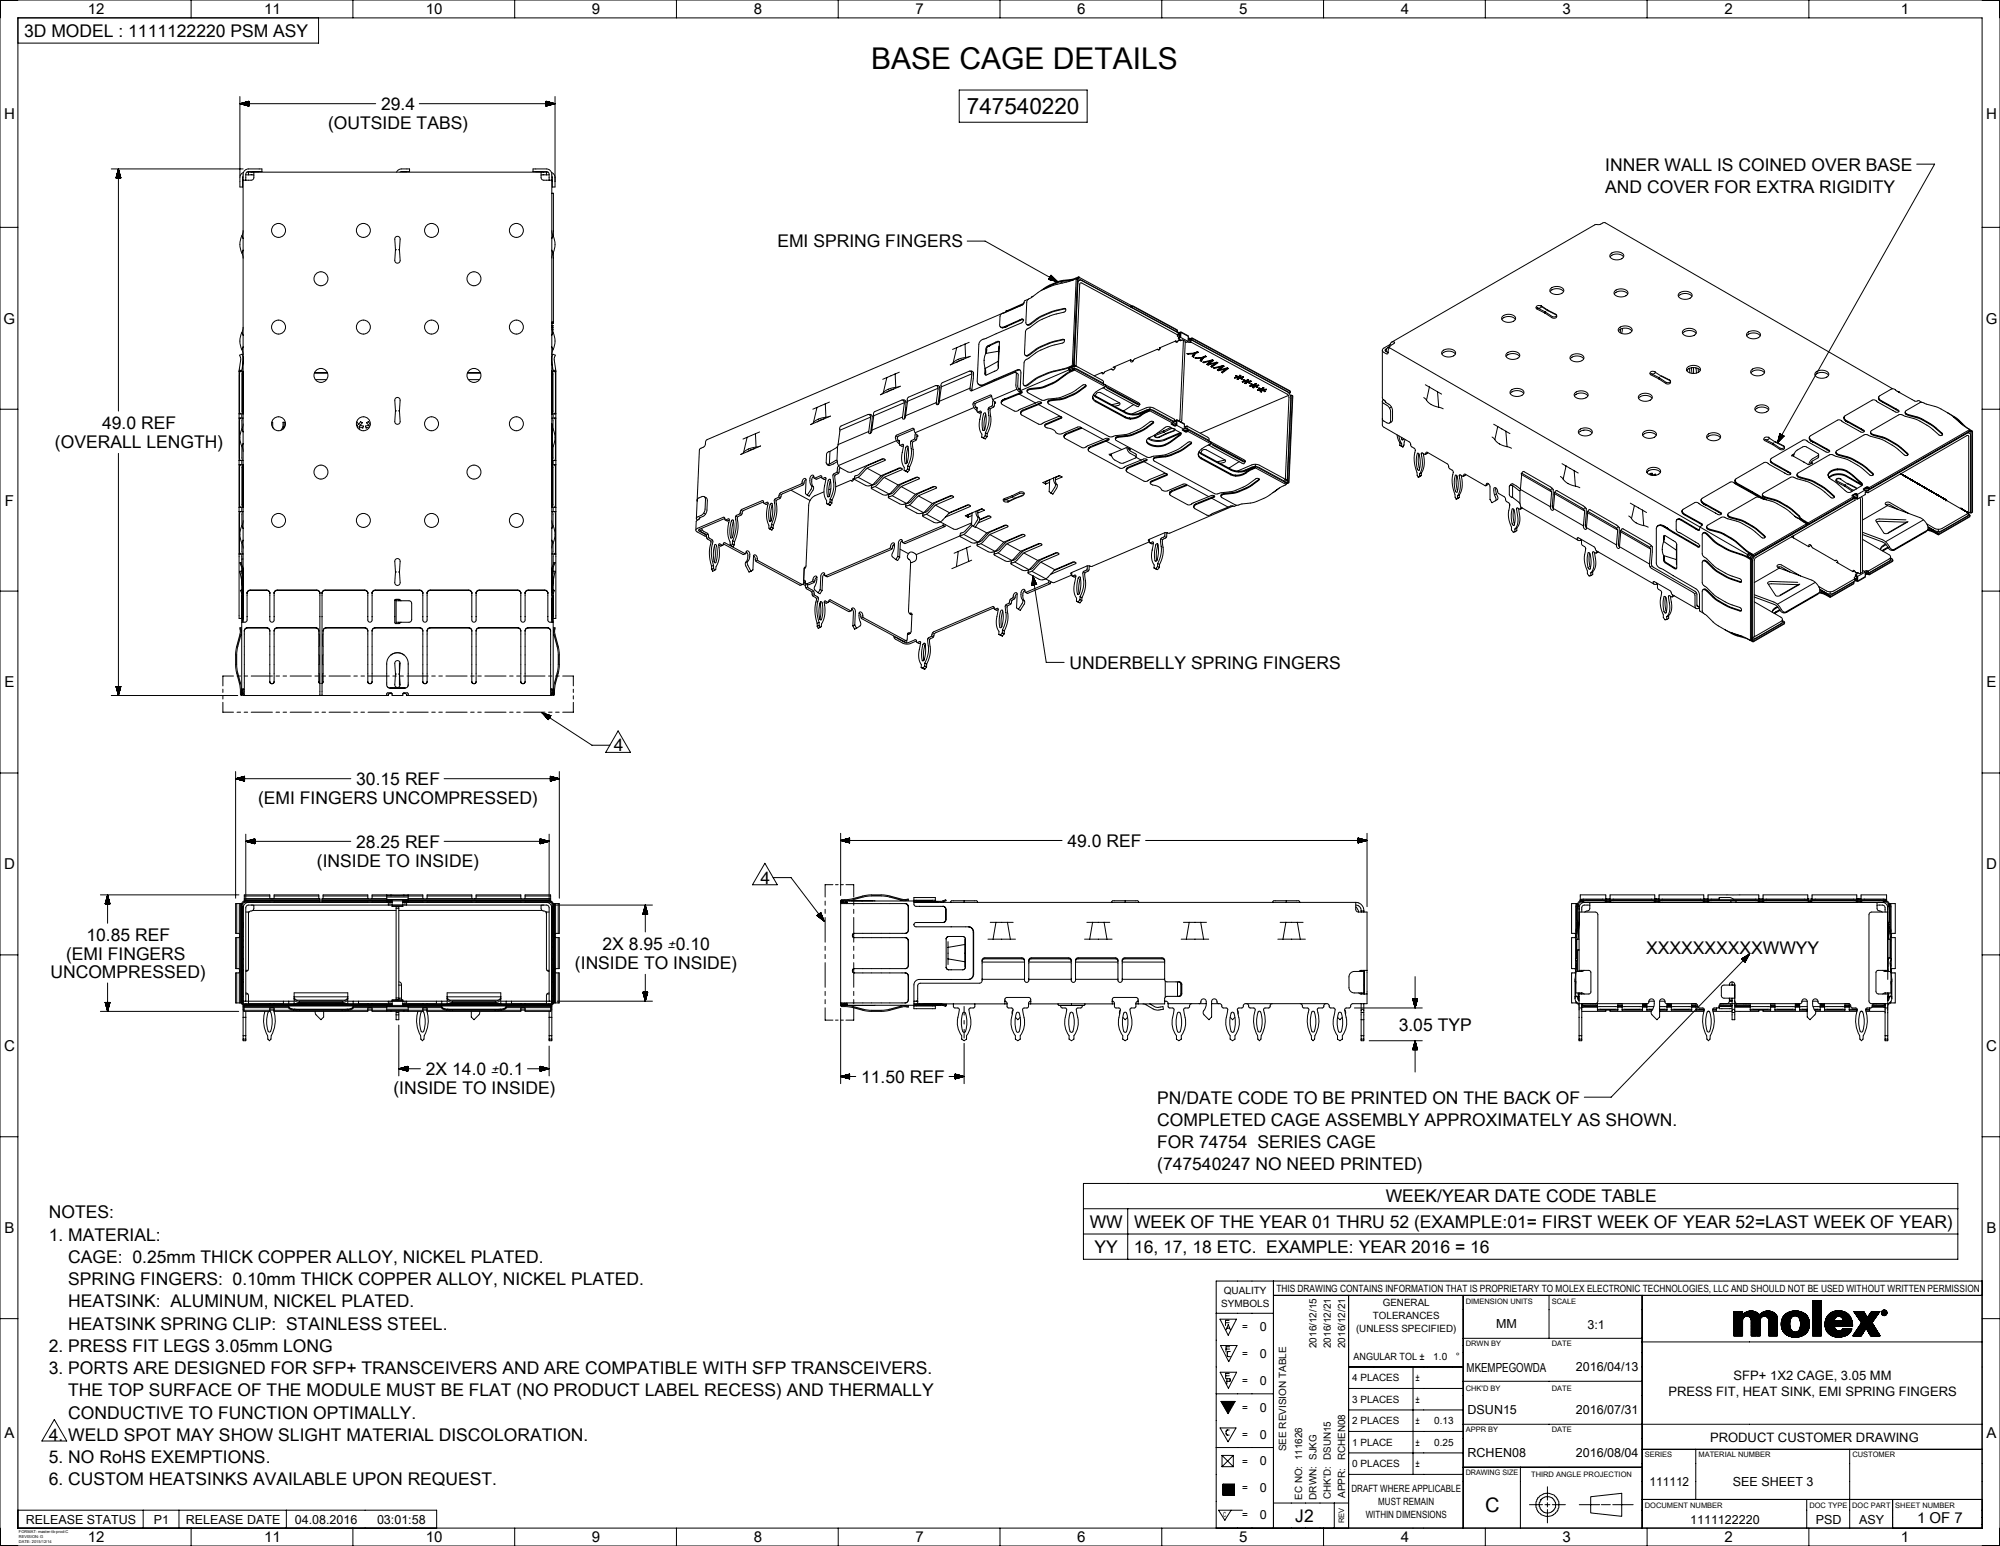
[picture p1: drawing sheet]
<svg xmlns="http://www.w3.org/2000/svg" width="559mm" height="432mm" viewBox="0 0 559 432" stroke-linecap="round" stroke-linejoin="round" font-family="sans-serif">
<defs><g id="words">
<text font-size="8.4" x="243.4" y="19.2">BASE CAGE DETAILS</text>
<text font-size="6.3" x="270.1" y="31.9">747540220</text>
<text font-size="5.6" x="415" y="422.3">C</text>
<g font-size="4.9">
<text x="6.8" y="10.3">3D MODEL : 1111122220 PSM ASY</text>
<text x="106.5" y="30.7">29.4</text>
<text x="91.7" y="36">(OUTSIDE TABS)</text>
<text x="448.5" y="47.6">INNER WALL IS COINED OVER BASE</text>
<text x="448.5" y="53.8">AND COVER FOR EXTRA RIGIDITY</text>
<text x="217.2" y="69.1">EMI SPRING FINGERS</text>
<text x="28.5" y="119.8">49.0 REF</text>
<text x="15.4" y="125.1">(OVERALL LENGTH)</text>
<text x="298.8" y="186.8">UNDERBELLY SPRING FINGERS</text>
<text x="171.5" y="209.9">4</text>
<text x="99.5" y="219.3">30.15 REF</text>
<text x="72.1" y="224.6">(EMI FINGERS UNCOMPRESSED)</text>
<text x="99.5" y="236.7">28.25 REF</text>
<text x="298.2" y="236.5">49.0 REF</text>
<text x="88.5" y="242.1">(INSIDE TO INSIDE)</text>
<text x="212.5" y="246.9">4</text>
<text x="24.1" y="262.9">10.85 REF</text>
<text x="18.4" y="268.2">(EMI FINGERS</text>
<text x="168.4" y="265.3">2X 8.95</text>
<text x="459.9" y="266.5">XXXXXXXXXXWWYY</text>
<text x="14.1" y="273.1">UNCOMPRESSED)</text>
<text x="160.6" y="270.6">(INSIDE TO INSIDE)</text>
<text x="390.8" y="287.9">3.05 TYP</text>
<text x="109.9" y="305.6">(INSIDE TO INSIDE)</text>
<text x="119" y="300.3">2X 14.0</text>
<text x="240.6" y="302.4">11.50 REF</text>
<text x="323.3" y="308.2">PN/DATE CODE TO BE PRINTED ON THE BACK OF</text>
<text x="323.3" y="314.4">COMPLETED CAGE ASSEMBLY APPROXIMATELY AS SHOWN.</text>
<text x="323.3" y="320.7">FOR 74754 SERIES CAGE</text>
<text x="323.3" y="326.9">(747540247 NO NEED PRINTED)</text>
<text x="387.2" y="335.9">WEEK/YEAR DATE CODE TABLE</text>
<text x="13.6" y="340.3">NOTES:</text>
<text x="13.6" y="346.5">1. MATERIAL:</text>
<text x="304.5" y="342.9">WW</text>
<text x="316.9" y="342.9">WEEK OF THE YEAR 01 THRU 52 (EXAMPLE:01= FIRST WEEK OF YEAR 52=LAST WEEK OF YEAR)</text>
<text x="19.1" y="352.7">CAGE: 0.25mm THICK COPPER ALLOY, NICKEL PLATED.</text>
<text x="305.8" y="349.9">YY</text>
<text x="316.8" y="350">16, 17, 18 ETC. EXAMPLE: YEAR 2016 = 16</text>
<text x="19.1" y="358.9">SPRING FINGERS: 0.10mm THICK COPPER ALLOY, NICKEL PLATED.</text>
<text x="19.1" y="365.2">HEATSINK: ALUMINUM, NICKEL PLATED.</text>
<text x="19.1" y="371.4">HEATSINK SPRING CLIP: STAINLESS STEEL.</text>
<text x="13.6" y="377.6">2. PRESS FIT LEGS 3.05mm LONG</text>
<text x="13.6" y="383.8">3. PORTS ARE DESIGNED FOR SFP+ TRANSCEIVERS AND ARE COMPATIBLE WITH SFP TRANSCEIVERS.</text>
<text x="19.1" y="390">THE TOP SURFACE OF THE MODULE MUST BE FLAT (NO PRODUCT LABEL RECESS) AND THERMALLY</text>
<text x="19.1" y="396.2">CONDUCTIVE TO FUNCTION OPTIMALLY.</text>
<text x="13.6" y="402.5">4. WELD SPOT MAY SHOW SLIGHT MATERIAL DISCOLORATION.</text>
<text x="13.6" y="408.7">5. NO RoHS EXEMPTIONS.</text>
<text x="13.6" y="414.9">6. CUSTOM HEATSINKS AVAILABLE UPON REQUEST.</text>
<text x="361.9" y="425.1">J2</text>
</g>
<g font-size="4.4">
<text x="186.6" y="265.3">±0.10</text>
<text x="137.3" y="300.3">±0.1</text>
</g>
<g font-size="4.2">
<text x="24.5" y="4">12</text>
<text x="73.8" y="4">11</text>
<text x="119" y="4">10</text>
<text x="165.4" y="4">9</text>
<text x="210.6" y="4">8</text>
<text x="255.8" y="4">7</text>
<text x="301" y="4">6</text>
<text x="346.2" y="4">5</text>
<text x="391.4" y="4">4</text>
<text x="436.6" y="4">3</text>
<text x="481.8" y="4">2</text>
<text x="531.1" y="4">1</text>
<text x="1.1" y="33.2">H</text>
<text x="554.9" y="33.2">H</text>
<text x="1" y="90.4">G</text>
<text x="554.8" y="90.4">G</text>
<text x="1.4" y="141.2">F</text>
<text x="555.2" y="141.2">F</text>
<text x="1.3" y="192">E</text>
<text x="555.1" y="192">E</text>
<text x="1.1" y="242.8">D</text>
<text x="554.9" y="242.8">D</text>
<text x="1.1" y="293.6">C</text>
<text x="554.9" y="293.6">C</text>
<text x="1.3" y="344.4">B</text>
<text x="555.1" y="344.4">B</text>
<text x="1.3" y="401.6">A</text>
<text x="555.1" y="401.6">A</text>
<text x="535.6" y="425.3">1 OF 7</text>
<text x="24.5" y="430.8">12</text>
<text x="73.8" y="430.8">11</text>
<text x="119" y="430.8">10</text>
<text x="165.4" y="430.8">9</text>
<text x="210.6" y="430.8">8</text>
<text x="255.8" y="430.8">7</text>
<text x="301" y="430.8">6</text>
<text x="346.2" y="430.8">5</text>
<text x="391.4" y="430.8">4</text>
<text x="436.6" y="430.8">3</text>
<text x="481.8" y="430.8">2</text>
<text x="531.1" y="430.8">1</text>
</g>
<g font-size="3.6">
<text x="466.2" y="389.9">PRESS FIT, HEAT SINK, EMI SPRING FINGERS</text>
<text x="484.4" y="385.3">SFP+ 1X2 CAGE, 3.05 MM</text>
<text x="477.8" y="402.6">PRODUCT CUSTOMER DRAWING</text>
</g>
<g font-size="3.5">
<text x="352" y="371.8">0</text>
<text x="418" y="371">MM</text>
<text x="443.5" y="371.1">3:1</text>
<text x="352" y="379.3">0</text>
<text x="409.8" y="383.1">MKEMPEGOWDA</text>
<text x="440.3" y="383.1">2016/04/13</text>
<text x="352" y="386.8">0</text>
<text x="352" y="394.3">0</text>
<text x="410" y="395.1">DSUN15</text>
<text x="440.3" y="395.1">2016/07/31</text>
<text x="352" y="401.8">0</text>
<text x="410" y="407.1">RCHEN08</text>
<text x="440.3" y="407.1">2016/08/04</text>
<text x="352" y="409.3">0</text>
<text x="352" y="416.8">0</text>
<text x="460.9" y="415.1">111112</text>
<text x="484.2" y="415.1">SEE SHEET 3</text>
<text x="7.2" y="425.6">RELEASE STATUS</text>
<text x="43" y="425.6">P1</text>
<text x="51.9" y="425.6">RELEASE DATE</text>
<text x="82.4" y="425.6">04.08.2016</text>
<text x="105.3" y="425.6">03:01:58</text>
<text x="352" y="424.3">0</text>
<text x="472.2" y="425.6">1111122220</text>
<text x="507.3" y="425.6">PSD</text>
<text x="519.4" y="425.6">ASY</text>
</g>
<g font-size="2.8">
<text x="341.2" y="365.1">SYMBOLS</text>
<text x="341.9" y="361.5">QUALITY</text>
<text x="356.6" y="360.8">THIS DRAWING CONTAINS INFORMATION THAT IS PROPRIETARY TO MOLEX ELECTRONIC TECHNOLOGIES, LLC AND SHOULD NOT BE USED WITHOUT WRITTEN PERMISSION</text>
<text x="386.3" y="364.8">GENERAL</text>
<text x="347.1" y="371.6">=</text>
<text x="378.9" y="371.9">(UNLESS SPECIFIED)</text>
<text x="383.6" y="368.4">TOLERANCES</text>
<text x="367.8" y="376.5" transform="rotate(-90 367.8 376.5)">2016/12/15</text>
<text x="371.8" y="376.5" transform="rotate(-90 371.8 376.5)">2016/12/21</text>
<text x="375.8" y="376.5" transform="rotate(-90 375.8 376.5)">2016/12/21</text>
<text x="347.1" y="379">=</text>
<text x="378.2" y="379.8">ANGULAR TOL ±</text>
<text x="400.5" y="379.8">1.0</text>
<text x="406.8" y="379.8">°</text>
<text x="347.1" y="386.6">=</text>
<text x="377.8" y="385.8">4 PLACES</text>
<text x="395.5" y="385.8">±</text>
<text x="347.1" y="394">=</text>
<text x="377.8" y="391.8">3 PLACES</text>
<text x="395.5" y="391.8">±</text>
<text x="347.1" y="401.6">=</text>
<text x="377.8" y="397.8">2 PLACES</text>
<text x="395.5" y="397.8">±</text>
<text x="400.7" y="397.8">0.13</text>
<text x="359.3" y="405.4" transform="rotate(-90 359.3 405.4)">SEE REVISION TABLE</text>
<text x="375.8" y="407.8" transform="rotate(-90 375.8 407.8)">RCHEN08</text>
<text x="377.8" y="403.8">1 PLACE</text>
<text x="395.5" y="403.8">±</text>
<text x="400.7" y="403.8">0.25</text>
<text x="347.1" y="409">=</text>
<text x="377.8" y="409.8">0 PLACES</text>
<text x="395.5" y="409.8">±</text>
<text x="347.1" y="416.6">=</text>
<text x="363.8" y="418.9" transform="rotate(-90 363.8 418.9)">EC NO: 111626</text>
<text x="367.8" y="418.9" transform="rotate(-90 367.8 418.9)">DRWN: SJKG</text>
<text x="371.8" y="418.7" transform="rotate(-90 371.8 418.7)">CHK'D: DSUN15</text>
<text x="375.8" y="418.4" transform="rotate(-90 375.8 418.4)">APPR:</text>
<text x="377.6" y="416.8">DRAFT WHERE APPLICABLE</text>
<text x="347.1" y="424.1">=</text>
<text x="381.6" y="423.9">WITHIN DIMENSIONS</text>
<text x="385.1" y="420.3">MUST REMAIN</text>
</g>
<g font-size="2.1">
<text x="409.5" y="364.1">DIMENSION UNITS</text>
<text x="433.5" y="364.1">SCALE</text>
<text x="409.5" y="376">DRWN BY</text>
<text x="433.5" y="376">DATE</text>
<text x="409.5" y="388.6">CHK'D BY</text>
<text x="433.5" y="388.5">DATE</text>
<text x="409.5" y="400">APPR BY</text>
<text x="433.5" y="400">DATE</text>
<text x="459.5" y="407.1">SERIES</text>
<text x="474.5" y="407">MATERIAL NUMBER</text>
<text x="517.5" y="407.1">CUSTOMER</text>
<text x="409.5" y="412.1">DRAWING SIZE</text>
<text x="427.8" y="412.6">THIRD ANGLE PROJECTION</text>
<text x="375.6" y="425.4" transform="rotate(-90 375.6 425.4)">REV</text>
<text x="459.5" y="421.1">DOCUMENT NUMBER</text>
<text x="505.5" y="421.1">DOC TYPE</text>
<text x="517.5" y="421.1">DOC PART</text>
<text x="529.5" y="421.1">SHEET NUMBER</text>
</g>
<text font-size="2" x="341.8" y="423.6">C</text>
<g font-size="1.1">
<text x="5.3" y="428.3">FORMAT: master-tb-prod-C</text>
<text x="5.3" y="429.7">REVISION: G</text>
<text x="5.3" y="431.1">DATE: 2015/12/14</text>
</g>
</g></defs>
<g fill="none" stroke="#000" stroke-width=".28">
<path d="M0 0h558.8v431.8h-558.8zM5 5h548.8v421.8h-548.8v-421.8h84v7h-84M53.4 0v5M98.6 0v5M143.8 0v5M189 0v5M234.2 0v5M279.4 0v5M324.6 0v5M369.8 0v5M415 0v5M460.2 0v5"/>
<path d="M505.4 0v5M67 27v22.2M67 29h38M67 29l2.5 .6M67.1 28.9h2.4M67.3 29h2.2M67.4 28.9h2.1M67.6 29.1h1.9M67.6 28.8h1.9M67.8 29.2h1.7M67.9 28.7h1.6M68.1 29.2h1.4"/>
<path d="M68.2 28.7h1.3M68.4 29.3h1.1M68.4 28.6h1.1M68.6 29.4h.9M68.6 28.5h.9M68.8 29.4h.7M68.9 28.5h.6M69.1 29.5h.4M69.2 28.4h.3M69.4 29.6h.1M69.5 28.3h.1M69.5 28.3v1.3"/>
<path d="M69.5 28.3l-2.5 .7M117.1 29h38M152.6 28.3h.1M152.6 28.3l.3 .1M152.6 28.4l.6 .1M152.6 28.5h.9M152.6 28.6h1.1M152.6 28.6l1.3 .1M152.6 28.7h1.6M152.6 28.8h1.9M152.6 28.8l2.1 .1M152.6 28.9h2.4"/>
<path d="M152.6 28.3l2.5 .7M152.6 28.3v1.3M152.7 29.6h-.1M153 29.5l-.4 .1M153.3 29.4l-.7 .1M153.5 29.4h-.9M153.7 29.3l-1.1 .1M154 29.2l-1.4 .1M154.3 29.2h-1.7M154.5 29.1h-1.9M154.8 29l-2.2 .1M155.1 27v25.2h-.8l-.1-3.1"/>
<path d="M155.1 29l-2.5 .6M268 25.1h35.8v9h-35.8zM31.1 47.2h36.8M32.4 49.7h1.4M32.4 49.6v.1M32.5 49.4v.3M32.6 49.1v.6M32.6 48.9v.8M32.7 48.6v1.1M32.8 48.3v1.4M32.9 48v1.7M32.9 47.8v1.9"/>
<path d="M33 47.6v2.1M33.1 47.3v2.4M33.1 47.2v67.6M33.1 47.2l-.7 2.5M33.1 47.2l.7 2.5M33.2 47.5v2.2M33.2 47.7v2M33.3 47.9v1.8M33.4 48.2v1.5M33.4 48.5v1.2M33.5 48.7v1M33.6 49v.7"/>
<path d="M33.6 49.3v.4M33.7 49.6v.1M67.9 50.3v-.3a2.47 2.47 0 0 1 1.1-2.7l4.2-.1v.7h-3.8a.75 .75 0 0 0-.7 .8v1.6M67.9 50.3v123.5M68 48.2l-.6 .4a2.64 2.64 0 0 0-.4 2.3v1.3h.8l.1-3.1M68.7 48.8h.7M69 48.1h.4M69.4 48.8l1.5 .2M69.4 48.1h1.2M69.4 48.1v.7M70.6 48.1l.3 .1v1.5l-.2 .5-.5 .1h-2.3M70.6 48.1h80.9"/>
<path d="M110.8 48.1l.4-.6a2.9 2.9 0 0 1 2.5-.3h.7v.7l-2.7 .2M151.5 48.1l-.3 .1v1.5l.2 .5 .5 .1h2.3M151.5 48.1h1.2M152.7 48.8l-1.5 .2M152.7 48.1h.4M152.7 48.8h.7M152.7 48.1v.7M153.4 50.3v-1.6a.75 .75 0 0 0-.7-.8h-3.8v-.7h3.8a2.01 2.01 0 0 1 1.5 2.8v.3M154.1 48.2l.6 .4 .4 1M154.2 50.3v116M154.2 54h.4v12.1M535.5 45.8h5l-43.9 77.8"/>
<path d="M0 63.5h5M67.6 70.7l.3 1.4M67.6 65.8a5.4 5.4 0 0 0 0 4.9M67.6 65.8l.3 .9M67.9 64.4l-.3 1.4M67.9 69.9l-.3 .8M110.5 69.8l-.2 2.9a.75 .75 0 0 0 .8 .8 .75 .75 0 0 0 .7-.8l-.2-2.9M110.5 69.8l-.2-3a.75 .75 0 0 1 .8-.8 .75 .75 0 0 1 .7 .8l-.2 3M110.5 69.8h.3M111.3 69.8h.3M154.2 64.4l.3 1.4M154.2 69.9l.3 .8"/>
<path d="M154.5 70.7l-.3 1.4M154.5 65.8a5.4 5.4 0 0 1 0 4.9M154.5 65.8l-.3 .9M154.6 70.4v19.6h-.4M154.6 72h.1M154.6 64.6h.1M270.2 67.3h5l20.3 11.4M293 78.1l2.5 .6M293 78v.1M293.1 78l.3 .2M293.1 77.8l1.1 .6M293.2 77.7l1.2 .7"/>
<path d="M293.2 77.7l1.4 .7M293.2 77.6l1.7 .9M293.3 77.6l1.8 1M293.4 77.3l1.7 1M293.4 77.2l1.4 .8M293.5 77.2l1.2 .7M293.5 77.1l1 .6M293.6 78.2l-.5-.3 .7 .4M293.6 76.9l.4 .3M293.6 76.9h.1M293.7 76.9l1.8 1.8M293.7 76.9l-.7 1.2"/>
<path d="M294.1 77.3l-.5-.3 .6 .5M295.2 78.4l-1.8-1 2.1 1.3M296.2 78.7l.7 .4M299.9 78.2l-3.9 .6-4.2 1.9M300.7 77.9l-1.1 24.3M300.9 78l-.4-.1-1.8 .7-5.2 1.4-2.9 1.3-2.4 1.8M300.9 78h.1M300.9 77.9v.1M300.9 78l.1 .1M300.9 77.9h.1M301 78.1l-1.1 24.2M301.1 78.1l-1 24.3"/>
<path d="M301.2 77.7l-.3 .2M301.2 77.7l-.5 .2M301.2 77.7h.1M301.4 77.8l14.5 7.9M301.4 77.4l14.6 8.1M301.4 77.3h.1M301.5 77.6l-.5 .5M301.5 77.6l-.2-.2-1.7 .6-3.9 .6-3.1 1.4-1.8 1.2M301.5 77.6h.1M301.6 78.3l-.6 .3M450 70.9a2.46 2.46 0 0 1 3.7 .5 2.23 2.23 0 0 1-3.3 .9l-.6-.7zM453.6 71.8a2.56 2.56 0 0 0-3.7 0"/>
<path d="M553.8 63.5h5M67.6 97.7l.3 1.4M67.6 92.8a5.4 5.4 0 0 0 0 4.9M67.6 92.8l.3 .9M67.9 99.6l-.3-.7-.7 .3 .4 1.1-.5 3.1M67.9 91.4l-.3 1.4M67.9 96.9l-.3 .8M154.2 96.9l.3 .8M154.2 91h.3v1.8M154.2 91h.3M154.2 99.6l.3-.7 .7 .3-.4 1.1 .5 3.1M154.3 92.1h.2"/>
<path d="M154.5 91.4h-.3l.3 1.4M154.5 90v.4h-.3M154.5 92.8a5.4 5.4 0 0 1 0 4.9M154.5 97.7l-.3 1.4M154.5 92.8l-.3 .9M267.3 97.1l-1 4.2M269.6 96.1l.2 3.7M269.8 99.8l1.3-.3-5.6 2.4 .8-.6M269.8 99.8l-2.1 .6-1.4 .9M270.8 95.6l-4.7 2M275.4 98.8l.1-1.4 .3-.7 2.9-1.3h.4l-.3 7.6-.3 .4-3 1.4-.4-.4 .1-1.6M275.4 98.7l-.4 1.9 .3 2.3"/>
<path d="M275.6 96.9l.3 .1M275.7 97.6l-.3 1.1M279 98.1l-3.6 .6M279.1 96.7l-.2 5.6M279.1 95.4l-3.1 1.4-.3 .6-.1 1M279.4 91.2l.7 .4M280 91.4l.1 .2M281.2 87h.1M281.2 87l-.1 .1M281.3 86.7l-.3 .3M281.3 86.7l-.1 .3M285 85.5l-5.4 2.4-.2 .5-.1 2.5 .2 .4 .5 .1"/>
<path d="M285 85.4v.1M285.5 89.1h.3l.1 .3-.4 .7-10.6 4.6a1.79 1.79 0 0 0-1.4 1.5l-.5 10.4 .3 .7 .7 .3M285.5 89.1l-5.5 2.3M285.5 89.1l.2 .1M285.7 89.2l-5.6 2.4M285.8 85.1l-88.3 37.8-.6 1.7-1.3 .7-.2 .4-.8 19.1M285.8 89.2h-.1M285.9 89.3l.1 .1M286.1 84.7l-4.8 2M286.4 99.2l.2 .1M286.6 99.3l.5 .1M286.8 90.6l.7 .2"/>
<path d="M287 99.3h-.4M287 99.3l.1 .1M287.3 90.7l.2 .1M287.4 83.5l-1.1 .5-.4 1-.9 .4M288.2 83.1l-1 .6-.3 .7-.3 5.8 .3 .4 .4 .1M288.7 82.7l-.5 .4M292.5 80.3l.2 .1M297.2 94.8l.2 .5-.4 .5-3.5 .9-2.7 1.1-3.7 2.4a1.34 1.34 0 0 0-1 1.1l-.2 5.8 .3 .6M297.2 94.8l.2 .1-3.7 .8-3 1.3-3.6 2.4M297.2 94.8l-3.2 .7-3.2 1.2-3.8 2.6M297.6 86.2l.2 .5-.4 .5-3.5 .8-2.7 1.2-3.7 2.4a1.34 1.34 0 0 0-1 1.1l-.3 6 .4 .6M297.6 86.2l-3.3 .7-3.1 1.2-3.9 2.6"/>
<path d="M297.6 86.2l.1 .1M297.8 86.3l-3.3 .7-3.1 1.2-3.9 2.6M316 85.6l.3-.1 .1 .2M316 85.5l-.1 .3M316 85.5h.1M316.2 85.8l-.1 .1M316.2 85.8h-.2M316.2 85.8h.1M316.4 85.9l12.8 6.9h.7v1.2l-.5 .6 .7 .4M316.4 85.5l12.5 6.9M316.4 85.7l-.1 .3M316.4 85.7h.1"/>
<path d="M316.5 85.4l12.4 6.7M323.5 97.6l.3 .1M324.2 97.1a.48 .48 0 0 1-.2 .6 .48 .48 0 0 1-.7-.1l-6.6 2.9a.45 .45 0 0 1-.4 .6 .45 .45 0 0 1-.4-.6M328.5 95.2l-4.6 2 .3 .1M328.5 95.2l.5 .3M328.9 92.4l-.1 .3M328.9 92.4h.1M329.2 93.6l-.3 .3 .6 .3M329.2 93.6v-.6l-27-14.6-.6-.1-.3 .3-.1 .5-1.1 22.9M329.2 93.6l-27.2-14.6-.3 .4-1 22.8M329.2 93.4l.5 .2M329.2 94.4v.2"/>
<path d="M329.4 92.9v.2M329.5 95l.4 .1M329.7 93.1v1l-.3 .2v.3M329.7 93.1h-.5M329.7 93v.1M329.8 94.2l2.1 1.1M329.9 92.8l2.1 1.2-.1 1.2-.7 .4M329.9 95.1l-.1 .1a.47 .47 0 0 0-.5-.2 .47 .47 0 0 0-.3 .5l-.4 .1-.1-.4M329.9 95.1l.6-.2 .1 .3-.9 21.9-.4 .6M330 92.7l2 1.1M330.5 95l.7 .5-1 21.9-.3 .5M331.8 95.4l.9 .1"/>
<path d="M332 94.9h.6M332 98.7v.2M332 94.6l.8 .1M332 94.3l.4 .2h.5l.1 .2M332.3 95v.6M332.5 94.5v.3M332.7 95.5v-.6l27 14.5 .6 .6 .4 1.3-1.1 22.8M332.7 95.5l27.2 14.8 .2 .7-1 22.9M332.8 94.8l-.4 .2M332.8 94.7h.1M332.8 94.8h.1M332.8 94.7v.1"/>
<path d="M333 94.9l27.4 14.9M333 94.5l27.5 15M333 94.7l-.1 .3M333 94.7h.1M333.1 94.4l27.4 14.8M333.2 99.3l.3 .2M333.5 99.5l-.1 .2M333.5 98.8l-.4 .8 .3 .1M333.5 98.8l-1.5 .1M333.5 98.6v.2M333.9 98.8l1-.4-.3-.2-1 .4-2 .2 .4 .1M333.9 98.8l-.5 .9"/>
<path d="M334 98.5l-.5 1M334 98.5l-.1 .3M334.2 99.9v.2M334.6 98.3l-.6 .2M335.7 99.8v.2M336.2 100l.9-.4-.3-.2-.9 .4-2 .2 .3 .1M336.2 100l-.5 .9M336.2 99.7l-.5 1M336.2 99.7v.3M336.8 99.5l-.6 .2M386.2 97.8v13.3l1 1.3M387.5 97.3l-.5 .6 .8 .6"/>
<path d="M387.8 97l.5-.6a.85 .85 0 0 1 1.3-.8l-.1 .3-1.3 1.1-.4 1.5M387.8 97l-.4 .5-.1 .7M387.8 97l.3 .2M388.1 97.1l101.8 58.7M388.4 96.2l-1.9 1.1-.2 .4 .1 .6 .9 .5 .3 .1 .2-.4M388.8 95.6l56.8-32.8 1.4-.1 1.3-.5 80.5 46.4M403 98.1a2.46 2.46 0 0 1 3.7 .4 2.23 2.23 0 0 1-3.3 .9l-.6-.6zM406.6 98.9a2.56 2.56 0 0 0-3.7 0M419.8 88.4a2.46 2.46 0 0 1 3.7 .5 2.23 2.23 0 0 1-3.4 .8l-.5-.6zM420.9 98.7a2.46 2.46 0 0 1 3.7 .5 2.23 2.23 0 0 1-3.3 .9l-.5-.7zM423.4 89.2a2.56 2.56 0 0 0-3.8 0M424.6 99.6a2.56 2.56 0 0 0-3.8 0"/>
<path d="M429.2 85.9l.2 .4 2.3 1.2M429.2 85.9l.3-.5 .7-.1 2.2 1.4M431.9 87l-.2 .5M432.4 86.7l2.2 1.2a.61 .61 0 0 1 .2 .8 .61 .61 0 0 1-.9 .2l-2.2-1.4M432.4 86.7l-.2 .1M432.4 86.6l2.2 1.1M432.5 86.7l-1.9-1.3a.64 .64 0 0 1-.3 .7 .64 .64 0 0 1-.8-.1l4.2 2.4a.67 .67 0 0 0 .8 .1 .67 .67 0 0 0 .3-.6l-.1-.1M433.2 80.6a2.46 2.46 0 0 1 3.7 .5 2.23 2.23 0 0 1-3.3 .8l-.5-.6zM436.9 81.4a2.56 2.56 0 0 0-3.8 0M438.9 99.4a2.46 2.46 0 0 1 3.7 .5 2.23 2.23 0 0 1-3.4 .8l-.5-.6zM451.2 81.3a2.46 2.46 0 0 1 3.7 .4 2.23 2.23 0 0 1-3.4 .9l-.5-.6zM452.3 91.6a2.46 2.46 0 0 1 3.7 .5 2.23 2.23 0 0 1-3.3 .9l-.6-.7z"/>
<path d="M452.8 91.9l-.1 1M453.3 91.7l-.2 1.4M454.8 82.1a2.56 2.56 0 0 0-3.8 0M455.9 92.5a2.56 2.56 0 0 0-3.7 0M469.2 81.9a2.44 2.44 0 0 1 3.6 .5 2.23 2.23 0 0 1-3.3 .9l-.6-.8zM470.4 92.2a2.44 2.44 0 0 1 3.5 .6 2.23 2.23 0 0 1-3.3 .8l-.5-.7zM472.7 82.8a2.56 2.56 0 0 0-3.7 0M473.9 93.1a2.56 2.56 0 0 0-3.8 0M488.3 92.9a2.44 2.44 0 0 1 3.6 .5 2.23 2.23 0 0 1-3.4 .9l-.5-.7zM491.8 93.8a2.56 2.56 0 0 0-3.8 0M0 114.3h5M66.8 103.7h1.1"/>
<path d="M66.8 115.6h1.1M66.8 116.8h1.1M66.8 115.6v1.2M66.8 103.7v11.9M66.8 116.8v11.8M66.8 103.4v.3M66.8 103.4l.8 .1M67.2 116.8l-.3 .7v10.4l.3 .7M67.2 103.7l-.3 .8v10.3l.3 .8M67.6 115.6v1.2M67.6 103.5v.2M67.6 119.8a5.4 5.4 0 0 0 0 4.9"/>
<path d="M67.6 119.8l.3 .9M67.9 116.8l-.3 .6v2.4M67.9 103.7l-.3 .8v10.3l.3 .8M67.9 116.8h.1M67.9 103.7h.1M67.9 115.6h.1M67.9 101.1l-.3 2.4M67.9 118.4l-.3 1.4M76 117.9h.2v1.3l.3 .6M79.3 119.6l-.2 .3M79.5 119.3l-.1-1.4h-.3v1.3l-.6 1M87.8 104.2h3.7"/>
<path d="M87.9 104.1h3.6M88.2 106h3M99.6 118.5l.3 .3h-.2M99.7 117.8l.5 .8 .6-.8 .4 .3-.6 .7 1 .2-.2 .6-1-.4 .1 .8M99.8 119.3l.2-.1v.3M103.5 118.6l-.6-.8-.5 .3 .7 .7-1 .2 .2 .6 .9-.4M110.5 114.8l-.2-3a.75 .75 0 0 1 .8-.8 .75 .75 0 0 1 .7 .8l-.2 3M110.5 114.8l-.2 2.9a.75 .75 0 0 0 .8 .8 .75 .75 0 0 0 .7-.8l-.2-2.9M110.5 114.8h.3M111.3 114.8h.3M130.6 104.2h3.7M130.6 104.1h3.6"/>
<path d="M130.9 106h3M154.2 118.4l.3 1.4M154.2 103.7h.1M154.2 115.6h.1M154.2 116.8h.1M154.2 101.1l.3 2.4M154.2 103.7l.3 .8v10.3l-.3 .8M154.2 116.8l.3 .6v2.4M154.2 103.7h1.1M154.2 115.6h1.1M154.2 116.8h1.1M154.5 119.8a5.4 5.4 0 0 1 0 4.9"/>
<path d="M154.5 119.8l-.3 .9M154.5 103.5l.1 .2M154.6 115.6v1.2M154.9 103.7h.1M154.9 116.8h.1M155 103.7l.2 .8v10.3l-.3 .8M155 116.8l.2 .7v10.4l-.3 .7M155.3 103.4v.3M155.3 103.4l-.8 .1M155.3 115.6h.1M155.3 103.7h.1M155.3 116.8h.1"/>
<path d="M155.3 115.6v1.2M155.3 103.7v11.9M155.3 116.8v11.8M228.3 113.8l-1 4.2M230.2 117l-1.9 .8M230.2 117l-3.7 1.6 .8-.6M230.6 112.8l.2 3.7M230.8 116.5l1.2-.3-1.8 .8M230.8 116.5l-2.2 .6-1.3 .9M231.8 112.3l-4.7 2M242.6 115.8h.7l.4 .6-.5 4.6M243.2 116.5l-8.5 3.7"/>
<path d="M247.8 105.4l-1 4.3M249.7 108.7l-1.9 .8M250.1 104.5l.2 3.7M250.3 108.2l1.2-.3-5.5 2.4 .8-.6M250.3 108.2l-2.2 .5-1.3 1M251.3 104l-4.7 1.9M252.1 111.7h.7l.3 .6-.4 4.7M252.2 116.5l-8.6 3.6M252.7 112.5l-8.6 3.6M255.4 120l-4.4 1.8-.3 .6 .2 .6M261.5 107.7h.7l.4 .6-.5 4.7M261.6 112.4l-8.6 3.7"/>
<path d="M262.1 108.4l-8.6 3.7M269.2 100.3l-1.8 .8M270.9 103.7h.7l.4 .6-.5 4.8M271 108.4l-8.5 3.7M271.5 109.1l12.1-5.1 .4 .4-.2 3.1a1.45 1.45 0 0 0 1.5 1.8M271.5 109.1h-.4l-.1-.4 .5-4.3-.2-.6-.4-.1-7.8 3.3-.2 .4-.4 4.7a.56 .56 0 0 1-.1 .7 .56 .56 0 0 1-.8 0l.5-4.2-.1-.7-.5-.2-7.8 3.3-.2 .5-.5 4.6a.56 .56 0 0 1-.1 .8 .56 .56 0 0 1-.7-.1l.5-4.2-.2-.6-.4-.3-7.8 3.4-.2 .4-.5 4.6a.56 .56 0 0 1-.1 .8 .56 .56 0 0 1-.8-.1l.5-4.2v-.5l-.4-.3-8 3.3-.2 .4-.5 5-.4 .5-2.7 1.6-.2 2.7 .3 .3 .4 .1 2-1.1h.4a2.8 2.8 0 0 0 1 2.1l2.1 1.1 .7 .1 8.7-3.7 .9 .2-.1 .2-4.8 2.1-2.3 2.4-1.4 .6 .2 .3 2.9 1.5a2.16 2.16 0 0 0 2.6-.6l2.1-2.2 4.7-2 .9 .3-.1 .2-4.8 2.1-2.3 2.3-1.4 .6 .1 .3 3 1.7a2.23 2.23 0 0 0 2.5-.8l2.2-2.1 4.7-2 .9 .2-.2 .3-4.8 2-2.3 2.4-1.4 .6 .2 .3 3 1.7a2.23 2.23 0 0 0 2.5-.8l2.2-2.1 4.7-2 .9 .2-.2 .3-4.8 2-2.3 2.4-1.4 .6 .2 .3 3 1.6a2.23 2.23 0 0 0 2.5-.7l2.1-2.1 4.8-2 .8 .2-.1 .2-4.8 2.1-2.3 2.4-1.4 .6 .2 .3 3 1.6a2.23 2.23 0 0 0 2.4-.7l2-2.1 4.9-2.1 .8 .3-.1 .2-6.9 2.9M271.5 104.4l-8.5 3.7M272 112.5l.5 .3M272.1 113.8l-16.4 7.1M272.6 113.7l.4 .2v1.1l1-.2 .1 .3M272.6 113.7l.2 .2M272.8 113.9h.1"/>
<path d="M272.8 113.9h.2zM273.1 115.1l.6 .3 .4-.2M273.2 107.2l.9 .5M274 107.6l.8-.2 9.9-4.2 .4 .3 .1 .5-.1 4.7 .5 .9-.8 .5M274 107.6l.1 .1M274.1 115.1l-.1 .7a6.2 6.2 0 0 0 .3 5.5v.8M275 115.4l.2-.1a6.5 6.5 0 0 1-.3 4.9l-.1 .1a6.8 6.8 0 0 1 .2-4.9zM275.3 102.9l.1 1.4M275.4 103.4v1.4M275.4 115.7l-.4 2.2v2.2M276.2 114l.5 .2M277.1 110.7l-4.4 1.9-.3 .5 .2 .6"/>
<path d="M277.1 110.7l-.1-.3h-.4l-4.3 1.8a1.12 1.12 0 0 0 0 1.9l.7 .5M277.1 110.7a2.53 2.53 0 0 0 1.1 1.8l-.3 .3M277.2 113.3l.5 .3M277.5 111.8l-.3 1.4-1 .8a3.2 3.2 0 0 0 .1 2.3l-.1 2.2-.9 2.3M277.9 112.2l-.1 1.3-1.1 .8a3.2 3.2 0 0 0 .1 2.3l-.1 2.2-.9 2.3M278.9 100.9l-3.6 2M279.9 111.9l-.2 .4 .1 .4M279.9 111.9l.1 .2M280 112.1l-.2 .5 .2 .3 3.8 2 5.5-2.3M280.4 111.6l-.5 .3M283.8 104l.7 .6-.1 3.3 .2 .7M284.1 108.7l-6.7 2.9"/>
<path d="M284.6 108.6l.3 .1M284.7 108.6l.2 .1M284.7 109.8l-4.4 1.9M284.8 110.1l4.5 2.5M284.8 110.1l-4.8 2M284.8 109.8h-.1M284.9 108.7h.2M285 108.7l-.1 .7M285 103.4h-.6l-9.7 4.2-.6 .1M285.1 108.4l-.5 .2M285.3 114.9l-.2 .4 .1 .4M285.3 114.9l.1 .2"/>
<path d="M285.4 115.1l-.2 .4 .2 .3 5 2.7 .7-.1 4.6-2h.8l.2 .2-.2 .2-4.3 1.9-.3 .3 .7 .5 1.7 .6 .7 .8 .7 .3h.9l4.5-1.9h.6l.4 .2M285.5 109.5l-.7 .3M285.9 114.5l-.6 .4M286.1 107.6l.1 .1M289.3 112.6l.7-.3a.51 .51 0 0 1 .6-.2 .51 .51 0 0 1 .3 .6l-.7 .3M290.1 113l-4.7 2.1M290.2 113l6.2 3.4M290.2 113h-.1M291 112.4l-5.3 2.2M293 111.9l-.2 .2v.4M293 111.9l.1 .2M293.1 112.1l-.3 .4 .2 .3 17.1 9.2 5.1-.8 3.3-1.4 2.9-2 .6-.1 .3 .3"/>
<path d="M296.6 116.5l-4.5 2-.2 .5M298.6 102.8v.5l.4 .3M298.6 102.8l.2 .1M298.7 103.3l-13.5 5.8M298.7 102.7l-.1 .1M298.8 102.9l.2 .4M299 103.6h.2M299 103.3v.3M299.4 102.5l-.6 .4M299.5 102.6l.4-.3-.5-.1-1.7 .7-4.9 1.2-3 1.3-2.8 2.1-.8 .2M299.6 102.3l-1.8 .7-4.8 1.2-3.3 1.5-2.7 2h-.8M299.6 102.3h.1"/>
<path d="M299.6 102.3l-.3 .1 .2 .2M299.7 103.3v.1M299.7 103.1v.2M299.8 103.1l.3-.2 .2 .2M299.8 103.1l-.8 .2M299.9 102.3l1.3 .2 6.7 3.7 .4 .4v.7l-.4-.5-6.8-3.6-.8-.3M300 102.9l-1.2 .3M300.1 103.2l-.4 .1M300.1 103.2h.1M300.1 103.2l-1.7 .8-4.1 2.8-3.3 1.3-3.5 .5-.5 .3v.5M300.1 102.3v.6M300.1 102l.6 .2"/>
<path d="M300.1 102l-.2 .1M300.2 103.3l8.6 4.7M300.2 102.9l8.6 4.7-.1 .5a5.2 5.2 0 0 0-3.4 2.5l.1 .8M300.3 103.1l-.2 .3-1.7 .9-4.4 2.9-3 1.2-3.8 .6a.4 .4 0 0 0-.2 .4 .4 .4 0 0 0 .2 .3l3.8 2 .7 .1 4.9-.9 3.1-1.3 2.8-2.1h.7l.2 .3M300.3 103.1h.1M300.7 102.2l-.2 .1M302 119.7l-4.4 1.9M302 119.4v.3M302 119.4l-4.2 1.7M302 119.4l6.2 3.4M302.1 119.5h.1M302.1 119.5l-.1 .2"/>
<path d="M303.4 107.6l-2.6 2-3 1.3-1.3 .4-3.5 .6M303.4 107.7v.1M303.4 107.8l-2.6 2-3 1.4-1.4 .4-3.3 .5M305.3 110.8l.1 .4M305.4 111.4l.7 .8M305.4 111.2l.7 .7M305.4 111.2v.2M305.5 110.3l.7 .6 8.2 4.5a5.5 5.5 0 0 0 4.3 .2l2.4-1.1M305.6 110.2l8.8 4.9a5.5 5.5 0 0 0 4.3 .2l2.4-1 .2 .2M306 110.5l.5-.7 1-.1 5.2 2.8M306.1 112.2l8.3 4.5M306.1 111.9l8.3 4.5"/>
<path d="M306.1 111.9v.3M307.9 104l.5 .3M307.9 104l-2.2 1M308.3 108.3l9.4 5.2 .4 .1 .4-.6M308.3 107.2l10 5.5M308.9 107.8l.1 .1M309 107.9l.5 .6 8.3 4.5h.6M309 107.9l9.4 5.1M310.6 103.1l.5 .2M311.6 102.3a.59 .59 0 0 1-.2 .8 .59 .59 0 0 1-.8 0l-1.9 .7-.5 .6h-.2l-.1-.4M312.7 112.5l-2.1 .5M312.7 112.5l.2 .3-.2 .3-1.3 .4"/>
<path d="M314.4 116.7l1.4 .3M314.4 116.4l1.2 .4M314.4 116.4v.3M315.6 116.8l.2 .2M316.3 115.6l4.1-1.8h1.4l6.3 3.3v.7M316.4 100.8v.2M316.5 115.6v.3M316.6 100.9l-.7-.4-4.9 2.1 .5 .2M316.8 113l-2.9 1.8M318.3 112.7h.1M318.3 112.7l.1 .3M320.7 114.4l-2.7 1.1"/>
<path d="M321.1 114.6l-1 .4a7 7 0 0 1-4.2 1.8h-.3M321.1 114.6h.1M321.1 114.5v.1M321.2 114.7l6.5 3.5M321.2 114.3l6.6 3.7M321.3 114.5l-.2 .3-1 .5a7.1 7.1 0 0 1-4.1 1.7h-.2M321.3 114.5h.1M321.3 113.7v.6M321.5 114.4l.9 .3 5.7 3.1M322.3 118l-2.6 2-3 1.4-1.4 .4-3.4 .5M322.3 118v-.2l-2.9 2.2-3 1.3-4.5 .8M327.1 119.4l-2 1"/>
<path d="M327.2 118.3v.2M327.8 118h.1M328.1 117.8l-.2 .2 .7 .4M328.1 117.5l.5 .3M328.2 117.5v.2M328.3 118.7v.3M328.3 117.6l.1-.2h.4l-.2 1.5-.5 .1-.7-.4 .4-.6M328.4 119.9l-.5-.2h-.7l-4.5 2a.62 .62 0 0 0 .4 .6 .62 .62 0 0 0 .7-.1l4.3-1.9M328.6 117.6h.1M328.6 117.6l-.2 .1M328.6 117.6v1l-.5 .1-.6-.3M328.7 118.8l2.1 1.1"/>
<path d="M328.8 117.3l2.1 1.2v1.1M328.8 117.2l2.1 1.2M330.3 120v.2M330.9 119.7h.1M330.9 119.6l-.4 .7 .9 .4 .5-.5M330.9 119h.1M331.2 119.1v.7M331.6 119.7h-.7M331.7 119l5.8 3.2 .3 .3v.7l-.4-.4-5.8-3.1M331.7 119h-.8M331.7 119l-.1 .7M335.4 100.5l.3 .2"/>
<path d="M335.7 100.7v.2M335.7 100l-.4 .8 .4 .1M335.7 100l-1.5 .1M336.4 101.3l-.3-.1 2.7-.7 .3 .2-1.4 1M336.4 101.1v.2M337.4 101.6l.1 .1M337.5 101.7v.2M337.7 101.7l2.3-.5 .3 .1-1.7 1.2M337.7 101.6l-.2 .1M338.4 100.8l-1.2 .9 .3 .2M338.4 100.8l-2 .5M338.4 100.6v.2"/>
<path d="M338.5 102.2l.1 .1M338.6 102.3v.2M338.9 100.6l-1.2 .8v.3M339.3 102.9l-.3-.1 2.7-.7 .3 .2-1.4 1M339.3 102.7v.2M339.6 101.4l-1.3 1 .3 .1M339.6 101.4l-2.1 .5M339.6 101.2v.2M340.1 101.2l-1.5 1.1M340.3 103.2l.2 .1M340.5 103.3v.2M340.6 103.3l2.3-.5 .3 .1-1.6 1.2"/>
<path d="M340.6 103.2l-.1 .1M341.4 102.4l-1.3 .9 .4 .2M341.4 102.4l-2.1 .5M341.4 102.2v.2M341.5 103.8l.1 .1M341.6 103.9v.2M341.8 102.2l-1.2 .8v.3M342.6 103l-1.3 1 .3 .1M342.6 103l-2.1 .5M342.6 102.8v.2M343 102.8l-1.4 1.1M345 105.4v.2"/>
<path d="M345.8 105.7h.2M345.9 105.1v.4M345.9 105.5h.1M345.9 105.5l-.9 .1M345.9 105.2v.3M345.9 105.2h.1M345.9 105.5l-.3 .4 .4 .1M346 105.7v.3M346.3 105.6l.6 .3M346.3 105.6l-.3 .4M346.3 105.3l.9 .5-.3 .1M346.3 105.3l-.3 .4"/>
<path d="M346.3 105.3v.3M346.4 105.3l.3-.4-.3-.1-.3 .4-.7-.3-.2 .1 .7 .3-1 .1 .1 .2M346.4 105.3h.1M346.5 105.3v.2l.9-.1v-.2l-1 .1M346.6 104.8l-.2 .5M346.9 105.7v.2M347.2 106.6l-.1 .1M348 106.9h.1M348 106.5l-.9 .1v.1M348 106.3v.2M348.1 106.7h.1M348.1 106.7h-1"/>
<path d="M348.1 106.4h.1M348.1 106.4h-.1M348.1 106.4v.3M348.1 106.7l-.3 .4 .3 .1M348.1 106.9v.3M348.4 106.7l.7 .4M348.4 106.7l-.3 .5M348.4 106.5l.9 .5-.2 .1M348.4 106.5l-.3 .4M348.4 106.5v.2M348.6 106.4l.3-.4h-.4l-.2 .4-.7-.4-.3 .1 .7 .4M348.6 106.4v.1"/>
<path d="M348.6 106.5l.9-.1 .1 .1-1 .1zM348.7 106l-.1 .4M349.1 106.8v.3M349.3 107.7v.2M350.1 108l.2 .1M350.2 107.4v.4M350.2 107.8h.1M350.2 107.8l-.9 .1M350.2 107.6h.1M350.2 107.8l-.3 .5h.4M350.2 107.6v.2M350.3 108.1v.2"/>
<path d="M350.5 107.9l.7 .3M350.5 107.9l-.2 .4M350.6 107.6l.9 .5-.3 .1M350.6 107.6l-.3 .5M350.6 107.6l-.1 .3M350.7 107.6l.3-.4-.3-.1-.3 .5-.7-.4-.2 .1 .7 .4h-1l.1 .2M350.7 107.6l1-.1v.2l-.9 .1v-.2M350.9 107.2l-.2 .4M351.2 108v.2M351.5 108.9l-.1 .2M352.3 109.2h.1M352.3 108.8l-.9 .1v.2"/>
<path d="M352.3 108.6v.2M352.4 108.7h.1M352.4 108.7h-.1M352.4 108.7v.3M352.4 109l-1 .1M352.4 109l-.3 .4 .3 .1M352.4 109.2v.3M352.7 109l.7 .4M352.7 109l-.3 .5M352.7 108.8l.9 .5-.2 .1M352.7 108.8l-.3 .4M352.7 108.8v.2"/>
<path d="M352.9 108.8l.3-.5h-.4l-.3 .4-.6-.3-.3 .1 .7 .3M352.9 108.8h.1M352.9 108.8v.1h1l-.1-.2-.9 .1M353 108.3l-.1 .5M353.4 109.2v.2M360 110.4l-24.7 10.6M360.5 109.5l-.3 .4M360.5 109.5h.1M360.5 110.4h.5M360.5 110.4h.1M360.8 110.4l-1.1 24.3M361 110.4h.1"/>
<path d="M361 110.4l-1 24.4M361.2 110.6l-1.1 24.2M386.2 112.1l.1 6.9 7.5 4.5 .5 1.1 1.1 1a10.2 10.2 0 0 0 .5 6.4l.1 .8 .3 .5M386.5 111.6l-.3 .4 .2 .4 1.5 1.1 .6 1v3.4l-.3 .3-.6-.1-1.1-.6-.3-.5M387 112l.1 .4 1.4 .9 .5 1.1v3.1l-.8 .7M388.8 113.7l-.6 .3M397.8 111l.8 .8M398.2 107.5l4.6 2.6M398.6 111.8l1.3 1.2 2.1 .7M399.4 108.1l-.8 3.7M401.6 109.4l.4 4.3M402 113.7l1.2 .5"/>
<path d="M417.3 118.5l4.6 2.6M418.5 119.1l-.8 3.7M422.1 109.1a2.46 2.46 0 0 1 3.7 .5 2.23 2.23 0 0 1-3.3 .8l-.6-.6zM425.7 109.9a2.56 2.56 0 0 0-3.7 0M440 109.8a2.46 2.46 0 0 1 3.7 .4 2.23 2.23 0 0 1-3.3 .9l-.6-.6zM442.5 100.2a2.56 2.56 0 0 0-3.8 0M443.6 110.6a2.56 2.56 0 0 0-3.7 0M458 110.4a2.46 2.46 0 0 1 3.6 .5 2.23 2.23 0 0 1-3.3 .9l-.5-.7zM461 104.3l.2 .3 2.3 1.2M461 104.3l.3-.5 .7-.1 2.2 1.4M461.6 111.3a2.56 2.56 0 0 0-3.8 0M462.4 103.8a.64 .64 0 0 1-.3 .7 .64 .64 0 0 1-.8-.1l2.3 1.1 1.9 1.3a.68 .68 0 0 0 .8 .1 .68 .68 0 0 0 .4-.7l-.2-.1"/>
<path d="M463.7 105.3l-.2 .5M464.2 105.1l2.2 1.1a.61 .61 0 0 1 .3 .9 .61 .61 0 0 1-.9 .1l-2.3-1.4M464.2 105.1h-.1M464.2 105l2.2 1.1M471.3 103.4l.1 .2M471.4 102.7a2.46 2.46 0 0 1 3.7 .4 2.23 2.23 0 0 1-3.3 .9l-.6-.6zM472.1 102.9v1.2M472.6 102.7l.1 1.6M473.1 102.7l.1 1.6M473.8 102.7l.2 1.5M474.4 102.9l.1 1.1M475 103.5a2.56 2.56 0 0 0-3.7 0"/>
<path d="M489.4 103.3a2.46 2.46 0 0 1 3.6 .5 2.23 2.23 0 0 1-3.3 .8l-.5-.6zM490.5 113.7a2.46 2.46 0 0 1 3.7 .4 2.23 2.23 0 0 1-3.3 .9l-.6-.6zM493 104.2a2.56 2.56 0 0 0-3.8 0M494.1 114.5a2.56 2.56 0 0 0-3.7 0M507.4 103.9a2.44 2.44 0 0 1 3.6 .6 2.23 2.23 0 0 1-3.4 .8l-.5-.6zM510.9 104.8a2.56 2.56 0 0 0-3.8 0M515.3 116.4l-.1 .4 .1 .4M515.3 117.2l5.6 3.3M515.4 117.1l5.3 3.1a.46 .46 0 0 1-.1 .6 .46 .46 0 0 1-.6-.1l-5.7-3.3-.7-.1-7.8 4.4-.2 .4 .1 .5M515.4 117.1l-.1 .1M525 110.8l-.2 .4 .2 .4M525 111.6l4.7 2.8"/>
<path d="M525.1 111.5l4.6 2.7M525.1 111.5l-.2-.5 .2-.4 3.3-1.9 .5-.1 6.1 3.4 1.1-.1 .9 .5M525.1 111.5l-.1 .1M528.9 114.7l-4.9-2.9-.7-.1-7.8 4.4-.3 .5 .2 .5M528.9 114.7h.1M529.7 114.2h.1M529.7 114.4h.1M529.8 114.4l.7 .5M529.8 114.2l.6 .4a.46 .46 0 0 1-.1 .6 .46 .46 0 0 1-.7-.1l-.7-.4M530.4 109.4l.3 .1M530.7 109.5l.1 .2M530.7 109.5h-.2"/>
<path d="M532.3 115v.5l.3 .2M532.6 115.7l4.4 1.5 2.9 1.7 2.8 2.6 .1-.2M532.6 115.5a.48 .48 0 0 1 0-.8l4.1-2.3 4.3 1.2 5.6 3.2 2.8 2.5 1.5 1v.2M532.6 115.5l4.7 1.7 3 1.8 2.5 2.3M532.6 115.5v.2M544.3 115.4l1.7 1.2M545.9 116.6l2.4 2.1M546 116.6l2.5 2.2 1.7 1.1 .2 .3M546.6 117v.2M553.8 114.3h5M33.1 126.6v67.7M66.8 129.8h1.1"/>
<path d="M66.8 128.6h1.1M66.8 128.6v1.2M66.8 129.8v11.9M67.2 129.8l-.3 .8v10.3l.3 .8M67.6 128.6v1.2M67.6 124.7l.3 1.4M67.6 124.7v3.3l.3 .6M67.9 129.8l-.3 .8v10.3l.3 .8M67.9 129.8h.1M67.9 128.6h.1M67.9 123.9l-.3 .8M154.2 128.6h.1"/>
<path d="M154.2 129.8h.1M154.2 123.9l.3 .8M154.2 129.8l.3 .8v10.3l-.3 .8M154.2 129.8h1.1M154.2 128.6h1.1M154.5 124.7v3.3l-.3 .6M154.5 124.7l-.3 1.4M154.6 128.6v1.2M154.9 129.8h.1M155 129.8l.2 .8v10.3l-.2 .8M155.3 129.8h.1M155.3 128.6h.1"/>
<path d="M155.3 128.6v1.2M155.3 129.8v11.9M194.8 139.9v.1M194.8 139.6l.3-.5 1.2-.4 .6 .1 .2 .6-.3 3.5-.7 .9-1.5 .8v.3l.2 .4M196.7 138.7l.7 .4 .2 .4-.1 3.3-.6 1.1-1.4 .8-.1 .3M208.8 122.1l-1 4.3M210.6 125.4l-1.8 .7M211.1 121.1l.1 3.8M211.2 124.9l1.3-.3-5.6 2.3 .9-.5M211.2 124.9l-2.1 .5-1.3 1M212.2 120.6l-4.6 2M216.4 139.5l.5 .3"/>
<path d="M217.6 138.8l.5 .3M217.8 137.9l.6 .3M221 136.9l5.4 2.9M224 135l.5 .3M225.2 133.9l-.4 .5-.4 1-5.8 2.5-.5 1.2-1.2 .8a11.4 11.4 0 0 1-.8 6.8M225.6 138.3l-.6-.4 .2-3.8a.51 .51 0 0 0-.6-.5 .51 .51 0 0 0-.4 .6l-.3 1-5.8 2.5-.6 1.1-1.1 .8a11.4 11.4 0 0 1-.8 6.8M226.8 135.7l.5 .3M227.4 133l-.5 .5-.1 .9 .1 .9 .4 .9-.1 .5-1.1 1.9-.5-.3M229.6 133.2l.2 .4 .9-.1a11.5 11.5 0 0 0-.2 5.4l.5 .9-.1 .8M229.6 133.2l-.3-.3-1.9 .6a.57 .57 0 0 0-.3-.8 .57 .57 0 0 0-.7 .6l-.1 1.5 .5 1.3-1.2 2.2M229.6 133.2l-1.5 .6-.6-.3M229.7 133.6l.6 .3 .5-.1"/>
<path d="M230.2 137.4l-2.5 1.1a3.3 3.3 0 0 0-1.8 2.6l-.7 17-.5 .8M230.9 129.5l.4 .4 .5 .1M231.6 133.9l.2-.1a6.5 6.5 0 0 1-.3 5h-.1a6.8 6.8 0 0 1 .2-4.9zM231.9 126.1l-.2 3.5M231.9 139.4v.8M231.9 139.4l.6 .3M232 134.3l-.4 2.2 .1 2.1M232.1 136.6l-.5 .2M232.5 139.7l-.1 .8M232.8 132.5l.5 .3M233.8 131.8l.5 .3M234 128.9l-2.2 1.1"/>
<path d="M234 124.7l-.2 3.9M234.3 130.1l-.3 .5-.1 1.2-1.1 .7a3.2 3.2 0 0 0 .1 2.4l-.1 2.2-.9 2.3M234.7 130.6l-.3 1.5-1.1 .7a3.2 3.2 0 0 0 .2 2.3l-.2 2.3-.8 2.3M237.8 134.2l.4 .2M238.5 133.7a.48 .48 0 0 1-.2 .6 .48 .48 0 0 1-.6-.1l-4.2 1.8M238.7 133.6l-.4 .2 .2 .1M239.7 133.3l4 2.1M242.3 130.8l3.9 2.1M242.7 120.5l-8.5 3.7M244.5 135.9l3.9 2.1M246.8 128.2l-4.6 2-2.3 2.3-1.1 .5-.1 .7M247 133.3l4 2.2"/>
<path d="M249.3 138.4l3.9 2.2M250.3 121.8l.5 .2M250.5 123.1l-16.2 6.9M250.9 123l.2 .1M250.9 123l.4 .2 .1 1.1 1-.1a11.5 11.5 0 0 0-.2 5.5l.5 .8-.1 .9M250.9 123h.1M251.1 123.1l.1 .1M251.2 123.2h.1zM251.4 124.3l.6 .3 .4-.1M251.6 130.7l-4.6 2-2.3 2.4-1.1 .5-.2 .7M251.8 135.9l4 2.2M252.6 131.4l1 .4"/>
<path d="M252.6 131.4l.5 .2M253.1 131.6l.5 .2M253.3 124.6h.2a6.5 6.5 0 0 1-.3 4.9h-.1a6.8 6.8 0 0 1 .2-4.9zM253.6 131l-.5 .6M253.6 131l.5 .2M253.6 130.1v.9M253.6 130.1l.5 .3M253.7 125l-.4 2.2 .1 2.2M254.1 131.2l-.5 .6M254.1 130.4v.8M254.5 123.2l.5 .3M255.5 122.6l.5 .3"/>
<path d="M255.8 121.1l-.3 1.4-1 .7a3.2 3.2 0 0 0 .1 2.4l-.1 2.2-.9 2.3M256.2 122l.3-.3a3.4 3.4 0 0 1-1.3-2.1l-4.6 1.9a1.12 1.12 0 0 0 0 1.9l.7 .5M256.2 121.5l-.1 1.3-1.1 .7a3.2 3.2 0 0 0 .2 2.4l-.2 2.2-.9 2.3M256.4 133.3l-4.6 2-2.4 2.4-1.1 .4-.1 .8M256.6 138.5l3.9 2.1M261.2 135.9l-4.6 2-2.4 2.4-1.1 .4-.1 .8M265.9 138.5l-4.6 2-2.3 2.4-1.1 .4-.1 .7M274.3 122.1l1 .5M274.3 122.1l.5 .2M274.8 122.3l.5 .3M275.3 121.7l-.5 .6M275.3 121.7l.5 .3"/>
<path d="M275.3 120.8v.9M275.3 120.8l.5 .3M275.8 122l-.5 .6M275.8 121.1v.9M282.9 138.4l-2.3 .9a.58 .58 0 0 0-.2 .8 .58 .58 0 0 0 .9 .1l2.2-1.1M282.9 138.4l2-.9a.71 .71 0 0 1 .8-.2 .71 .71 0 0 1 .4 .8l-2.6 1M282.9 138.4l.1 .5M282.9 138.4l-.1 .1M283.4 139.1h.1M285.9 138.4l-2.4 .9M286.1 138l-.5-.2h-.7l-4.3 1.8 1 .1 .2 .3-.2 .2 2-.9M292.1 134.5h.1"/>
<path d="M292.2 134.5v.7M293.3 134.7l-1.1 .5M293.3 134.1l-1.1 .4M293.3 134l-.2 3.3 .6 .4M294.4 133.5l.1 .9 .4 1.2-1.2 2.1M294.9 135.2l.5 .3M294.9 134l1.9-.8-.8-.4-4.6 2 .8 .4M294.9 133.3v1.2l.5 1v.5l-1.2 2-.5-.3M296.1 132.9l-1.2 .5M297.3 121.6l.1 .6M297.3 121.6l.1 .2M297.4 121.8l.2 .7 5 2.6 5.6-2.3"/>
<path d="M297.4 121.4l-.1 .2M297.4 121.4l.1 .1M297.5 121.5h.1M297.5 121.5v.1M297.5 121.4l.1 .2M297.5 121.4h-.1M297.5 121.6l-.1 .2M297.6 121.6h-.1M298 121l-.5 .4M304.2 125.1l-.2 .4 .1 .4M304.2 125.1l.1 .2M304.3 125.3l-.2 .5 .2 .3 8.8 4.7 .7-.1 5.7-2.5a.51 .51 0 0 1 .6-.1 .51 .51 0 0 1 .3 .5l-.8 .4"/>
<path d="M304.8 124.7l-.6 .4M308.2 122.8l.7-.3a.51 .51 0 0 1 .6-.2 .51 .51 0 0 1 .3 .6l-.7 .3M309.1 123.2l4.3 2.4M309.1 123.2l-4.8 2.1M309.8 122.6l-5.2 2.2M309.9 126.8v.2M310.2 126.9l.3 .2M311.9 122.1l-.2 .2v.4M311.9 122.1v.2M311.9 122.3l-.2 .4 .2 .3 9 4.8 5.2-1 3.1-1.3 2.8-2 .7-.1 .2 .4M313.4 125.6l-3.4 1.4 .6 .4M313.4 125.6l1.4-.6 .9 .5-.2 .2"/>
<path d="M313.4 125.6h.1M314.8 130.8l-.2 .4 .1 .4M314.8 130.8l.1 .2M314.8 125l.6 1.3 1.9 1.2 .1 .3-3.4 1.5-.8 .1-2-1.1-.5-.7-.2-.8M314.9 131l-.2 .4 .2 .4 5 2.7 .7-.1 4.6-2.1 .8 .1 .2 .2-.2 .2-4.3 1.8-.3 .3 .6 .6 1.8 .5 .7 .8 .7 .3h.9l4.5-1.9 .9 .2M315.4 125.3l.3 .6 1.7 1 .1 .8M315.5 125.3l-.1 .1M315.6 125.4l-.2 .1M315.9 125.3l-.1 .2M317.4 127.7l1.4 .8M319.6 129l-4.7 2M319.7 128.9l6.2 3.4"/>
<path d="M320.3 123l.1 .1M320.3 123.4l.8 .8 1.7 .5M320.4 123.1l.8 .9 1.6 .5M320.4 123.1l-.1 .3M320.5 128.3l-5.7 2.5M322.5 127.8l-.2 .2v.5M322.5 127.8v.2M322.5 128l-.2 .4 .2 .4 17.1 9.2 5.1-.8 3.3-1.5 2.9-2 .6-.1 .3 .4M322.8 124.5v.2M323.2 121.1l-2.4 1.4-.4 .4-.1 .5M325.1 120.4l.2 .5M325.1 120.4l-1.8 .7"/>
<path d="M325.2 120.3l-.1 .1M325.7 121.1h.1M325.8 121.1l-2 1a.77 .77 0 0 1-1.2-.6M326.1 132.4l-4.5 2-.2 .5M326.8 137.6l.1 .6M326.8 137.6l.1 .2M326.9 137.8l.2 .6 5 2.6 5.6-2.3M326.9 137.4l-.1 .2M326.9 137.4l.1 .1M327 137.5v.1M327 137.5h.1M327 137.3l.1 .2"/>
<path d="M327 137.3l-.1 .1M327 137.6l-.1 .2M327.1 137.5l-.1 .1M327.5 137l-.5 .3M328.3 120.1l-2.5 1M329.8 120.8l-4.4 1.9a5.4 5.4 0 0 1-4.5-.3M329.8 120.8l-2.9-1.6-.6-.1-.7 .2-2.4 1.8M329.8 120.8l.2 .3-.1 .3-2.5 1.9a5.9 5.9 0 0 1-4.6 1.4M330 121l-4.6 2a5.2 5.2 0 0 1-4.7-.5M330 120.9l-.2 .3-2.5 1.9a5.8 5.8 0 0 1-4.5 1.4M330.6 120l1 .4M331.5 135.6l-4.4 1.9"/>
<path d="M331.5 135.4l-4.2 1.7M331.5 135.4v.2M331.5 135.3l6.2 3.4M331.7 120.3h.1M331.7 120.3l-.3 .1v.3M331.8 120.4l6.5 3.5M331.8 120l6.6 3.7M331.9 120.2l-.1-.2-.7 .3M331.9 120.2h.1M332.9 123.8l-2.6 1.9-3 1.4-1.4 .5-3.4 .4M332.9 123.8v-.3l-2.9 2.2-3 1.3-4.5 .8M334.8 126.8l.1 .4"/>
<path d="M334.9 127.3l.7 .8M334.9 127.2l.7 .7M334.9 127.2v.1M335 126.3l.6 .5 8.3 4.5a5.5 5.5 0 0 0 4.3 .2l2.4-1M335.1 126.1l8.8 5a5.5 5.5 0 0 0 4.3 .1l2.4-1 .2 .2M335.5 126.5l.5-.8 1-.1 5.4 3-.3 .5-1.2 .3M335.6 128.1l8.3 4.5M335.6 127.9l8.3 4.5M335.6 127.9v.2M337.7 138.7h.1M337.7 138.7l.7-.3a.51 .51 0 0 1 .6-.1 .51 .51 0 0 1 .3 .5l-.7 .3M337.8 124.2l9.4 5.3h.3l.5-.6"/>
<path d="M337.8 123.1l9.7 5.3 .4 .4v.1M338.4 123.8l.1 .1M338.4 123.7l-.2 .3a5.2 5.2 0 0 0-3.4 2.6l.1 .7M338.4 123.7h.1M338.5 123.9l.5 .6 8.3 4.4h.6M338.5 123.9l9.4 5M338.5 139.2l4.6 2.4M338.6 139.1l-4.8 2.1M339.3 138.5l-5.2 2.2M341.4 138l-.2 .2v.5M341.4 138v.3M342.2 128.5l-2.1 .5"/>
<path d="M343.9 132.6l1.4 .4M343.9 132.4l1.2 .3M343.9 132.4v.2M345.1 132.7l.2 .3M345.8 131.6l4.1-1.8h1.5l7.3 3.9 .3 .3v.7M346 131.6v.2M346.3 129l-2.9 1.8M350 130.8l-.4 .2a7 7 0 0 1-4.2 1.7h-.3M350.2 130.4l-2.7 1.1M350.6 130.5h.1M350.7 130.7l8.6 4.6M350.7 130.2l8.6 4.7"/>
<path d="M350.8 130.4l-.2 .4-1 .4a7.1 7.1 0 0 1-4.1 1.8h-.2M350.8 130.4h.1M350.8 129.7v.6M351 130.3l.8 .3 6.8 3.6 .4 .5M351.8 134l-2.6 2-3 1.4-1.4 .4-3.4 .5M351.8 134v-.3l-2.9 2.2-3 1.3-4.5 .8M357.6 136.2l-2 1.4M359.1 133.9l.5 .2M359.1 133.9h-.1M359.3 134.9h.1M359.3 134.9l.1 .2M359.4 134.9h.1"/>
<path d="M359.4 135.1l-.2 .3-1.7 .8-3.7 2.6-4 1.7-4.5 .6-4-2.2-.1-.3 .2-.3M359.4 135.1h.1M359.6 134.1l-.6 .3M359.7 134.8h.1M359.7 134.8l-.3 .2M359.9 134.7l-.7 .1M359.9 134.7h.1M359.9 134.7l.1 .2-.6 .3M390.3 121.4l.8 2.2M390.9 121.8l.7 2.1M391.1 123.6l.5 .3M391.1 123.6v.7"/>
<path d="M391.1 124.3l.3 .2M391.1 124.3l.9 .5M391.5 122.1l.3 .8 .4-.4M391.6 123.9l.1 .7 .3 .2M391.7 122.2l-.1 .2M392.6 122.7l-.6 2.1M396 126.6h.2a6 6 0 0 1 .3 4.7l-.2 .1a6 6 0 0 1-.3-4.8zM396.4 126.7l-.1 2.1 .3 2.1M396.6 132.4a8.2 8.2 0 0 0 .5-5.9l1.1 .4 .3-.5 .3-.1 5.6 3.3 .5 1.1 1.1 1a10.2 10.2 0 0 0 .5 6.4l.1 .8 .3 .5M396.6 132.4v.7l-.3 .2M397.1 132.8l-.3 .2M397.1 132.8l-.8 .5"/>
<path d="M397.2 132.1l-.6 .3M397.2 132.1l-.1 .7M397.7 126.7a7.1 7.1 0 0 1-.5 5.4M398.9 126.4l-.6 .5M406.6 132.7h.2a6 6 0 0 1 .3 4.8h-.2a6 6 0 0 1-.3-4.8zM407 132.9l-.1 2 .3 2.1M407.2 138.5a8.2 8.2 0 0 0 .5-5.8l1.2 .4 .2-.6 .2-.1 5.9 3.3a.53 .53 0 0 1 .4-.8 .53 .53 0 0 1 .6 .6l.1 4 .5 .9 1-.5M407.2 138.5v.8l-.3 .1M407.7 138.9l-.8 .5M407.7 138.9l-.3 .2M407.8 138.2l-.6 .3M407.8 138.2l-.1 .7"/>
<path d="M408.3 132.8a7.1 7.1 0 0 1-.5 5.4M409.5 132.5l-.6 .5M415.8 135l-.1 .3-.5 .4M416.9 122.1l.8 .7M417.7 122.8l1.3 1.2 2.1 .8M417.8 139.9l.2-.5a5.4 5.4 0 0 1-.6-3.1 .98 .98 0 0 1 1.1 1.3l1.9 1.2 .4 1.1 1 .8a2.75 2.75 0 0 1-.3 2.1v1.8l.8 2.6v.8l.5 .6 .5-.1M417.9 136.3l.1 1.1 .5 1.7-.1 .4-.6 .4M418.1 137.9l-.5 .3M420.7 120.5l.4 4.3M421.1 124.8l1.2 .4M422.6 135.7v3.3M422.7 135.2h-.5l-.4 .5"/>
<path d="M422.7 135.2l2.1 1.4M424.6 137.1l.2-.2 .4-4.7 8.1 4.8 .2 .6-.3 3.8a.68 .68 0 0 0 .1 .8 .68 .68 0 0 0 .7 .2l.4-4.9 8.1 4.8 .2 .6-.3 3.9a.68 .68 0 0 0 .1 .7 .68 .68 0 0 0 .7 .2l.1-.2M424.6 137.1l-2-1.5h-.6l-.3 .2 .1 2.6 2.6 2 .6 1.3 16 9.2M424.7 137v3.7M424.7 137l-.1 .1M424.8 136.7l8.4 4.8M425.1 132.2l.4-.5h.3l8 4.8 .2 .3v1.4l-.3 3.3 .3 .6M425.1 132.5l8.4 4.9M433.7 136.4l-.5 .5M434.3 137.6l.5-.6 .2 .1 8 4.7 .2 .3v1.4l-.3 3.3 .4 .6M434.3 137.9l8.4 4.8M436 133.1l.8 .7"/>
<path d="M436.4 129.5l4.6 2.6M436.8 133.8l1.3 1.2 2.1 .8M437.6 130.2l-.8 3.6M439.8 131.5l.4 4.3M440.2 135.8l1.2 .4M441.2 120.1a2.46 2.46 0 0 1 3.7 .5 2.23 2.23 0 0 1-3.3 .8l-.6-.6zM442.6 120.1l-.2 .1M444.8 120.9a2.56 2.56 0 0 0-3.7 0M459.2 120.7a2.44 2.44 0 0 1 3.6 .5 2.23 2.23 0 0 1-3.3 .9l-.6-.6zM460.3 131.1a2.46 2.46 0 0 1 3.7 .5 2.23 2.23 0 0 1-3.4 .9l-.5-.7zM461.6 132.2h-.6l.1 .5M461.6 132.2v.5"/>
<path d="M461.6 132.4v.3M461.6 132.4l-.5 .1M461.6 132.2v.2M461.6 132.7v.1M462.5 132.4l.2 .3M462.5 132.4l-.9 .3M462.5 132.7h.1M462.5 132.7l-.3 .1M462.5 132.4v.3M462.7 121.6a2.56 2.56 0 0 0-3.7 0M463.9 132a2.56 2.56 0 0 0-3.7 0M475.4 139.4l-.2 .4 .2 .5"/>
<path d="M477.2 121.4a2.44 2.44 0 0 1 3.5 .5 2.23 2.23 0 0 1-3.3 .9l-.6-.8zM480.7 122.3a2.56 2.56 0 0 0-3.8 0M484.9 133.9l-.2 .4 .2 .5M484.9 134.8l4.7 2.8M485 134.6l8.5 5M485 134.6l-.1 .2M489.2 137.6l-4.9-2.9-.7-.1-8 4.6-.3 .3 .2 .6M489.2 137.6h.1M489.2 137.6l2.2 1.2M489.6 137.6h.1M489.7 137.6l3.1 1.8M492.4 138v.5l.2 .3"/>
<path d="M492.6 138.8l4.8 1.6 2.9 1.8 2.5 2.3M492.7 138.6l-.3-.5 .3-.4 8-4.5 5.2 1.7 2.9 1.7 2.9 2.5h.6l.2-.4M492.7 138.6l4.7 1.6 3 1.8 2.4 2.3M492.7 138.6l-.1 .2M492.8 122.6l.2 .4 2.3 1.2M492.8 122.6l.4-.4 .6-.1 2.2 1.4M494.1 122.1l.1 .1a.64 .64 0 0 1-.3 .6 .64 .64 0 0 1-.8-.1l4.2 2.5a.67 .67 0 0 0 .8 .1 .67 .67 0 0 0 .4-.7l-.2-.1M494.7 128.2l-.1 .4 .2 .5M494.8 129.1l5.5 3.3M494.9 128.9l5.3 3.1a.46 .46 0 0 1-.1 .7 .46 .46 0 0 1-.7-.1l-5.6-3.3-.7-.2-8 4.6-.3 .5 .2 .4M494.9 128.9l-.1 .2M495.5 123.7l-.2 .5"/>
<path d="M496 123.5l2.3 1.1a.61 .61 0 0 1 .2 .9 .61 .61 0 0 1-.9 .1l-2.3-1.4M496 123.5h-.1M496 123.3l2.3 1.2M496.8 123.1l.9-1.7-1 2.1M496.9 122.5l.7-1.2-.8 1.6M497.2 121.6l.2-.4-.3 .5M497.3 121.1l1.1 .7M497.3 121.1l-.7 2.5M497.3 121.1l-.1 .3M497.5 121.2l-.5 .9M497.5 121.3l-.5 1M497.9 122.4l.4-.7-.6 .8"/>
<path d="M497.9 121.5l-1.1 2M497.9 121.5l-1 1.9M498 121.6l-.8 1.5M498.1 121.6l-.8 1.3M498.2 121.6l-.7 1.2M498.3 122l.1-.2-.3 .3M498.4 121.8h.1M498.4 121.8l-1.8 1.8M500.6 127.2v.2M500.8 127.3l4.4 2.4 1-.3M501.1 127.5l.3-.9 .7-.8 1.7-1h.9l3.4 2.1-.1 .3-1.9 1.2-.7 1.4M501.2 127.1l-.4 .2"/>
<path d="M501.3 126.7l-.5 .4v.2M502.1 132.4v.5l.2 .3M502.3 133.2l4.4 1.5 3 1.7 2.8 2.5v-.2M502.4 133l4.7 1.6 2.9 1.8 2.5 2.3M502.4 133l-.1 .2M505.6 122l-.1 .3 .1 .5M505.6 122.8l4.8 2.8M505.7 122.6l4.7 2.8M505.7 122.6l-.1 .2M506 129.3l.2 .1M506 129.2l.2 .2M506.1 129l.1 .4"/>
<path d="M506.4 129.2v.3M508.1 127v.8l-1.8 1-.4 .7M509.5 125.8l-4.9-2.8-.6-.1-9 5.1-.3 .3 .2 .6M509.5 125.8l.1 .1M510.4 125.4h.1M510.4 125.6h.1M510.4 125.6l.8 .5M510.4 125.4l.7 .3a.46 .46 0 0 1-.2 .7 .46 .46 0 0 1-.6-.1l-.7-.4M510.8 132.7v.1M510.8 132.4v.3M511.1 133.5a4.4 4.4 0 0 1 4.7-.4l4.4 2.5M513 126.2v.4l.2 .3"/>
<path d="M513 134.1l2.5 1.4M513.2 126.9l4.4 1.5 2.9 1.7 2.8 2.5 .1-.2M513.2 126.7l-.2-.5 .2-.4 8.1-4.4 5.1 1.6 3 1.8 2.9 2.4h.5l.3-.4M513.2 126.7l4.7 1.6 3 1.8 2.5 2.3M513.2 126.7v.2M513.4 131l-1.8 .5-.8 .9M513.4 131.2a5.4 5.4 0 0 1 4.4 1.8l2.5 2.4-4.5-2.6a4.3 4.3 0 0 0-4.8 .5M513.4 131.2l-1.7 .5-.9 1M513.4 131a5.5 5.5 0 0 1 4.4 1.8l2.4 2.1 .2 .5-3.3 2-.5 .1-.7-.2-2.6-2.3-2-1.3-.4-.5-.1-.8M513.4 131v.2M514.4 133.8a.83 .83 0 0 0-1.4 .3M515.5 135.8l2 1.4"/>
<path d="M515.5 135.5l2 1.3 .6 .1M515.7 135.3l-.2 .5M516.2 135.1l2.5 1.4-.2-.4M516.2 135.1h-.2M516.2 135.1l-2-1.3a.66 .66 0 0 0-.9-.1 .66 .66 0 0 0-.1 1l2.3 1.1M516.2 135l2.2 1.1M517.4 138.4v.2M517.7 138.5l.3 .4M517.7 138.5l-.1-.2 .7-.4h.5l.2 .3v1.2l-.5-.3M517.7 138.5l.7-.4h.3l.1 1M517.9 138.7l-12.8 7.4M518 138.9l-12.9 7.6"/>
<path d="M518 138.9h.1M518.3 139.1l-27.6 15.9-.6 .6-.5 1.3v21.3M518.3 139.1v.6l-27.9 16.2-.3 .7v21.3l-.5 .3M518.4 139v.2M518.5 137.8v.3M518.6 139l.2 .1M518.8 138.3l-.7 .5 .2 .3M518.8 138.9l-.5 .3M518.9 139.1h-.1M519.6 139l.2 .6v20.4l-.1 .2-.9-.2M520.1 138.7l.3 .5v20.5l-.7 .5M520.6 136.5v.3"/>
<path d="M520.8 136.6l.4 .4-.1 1.1-2.1 1.3M521.1 136.9l-2.1 1.2M521.2 137h.7M521.2 137.6h.7M521.2 137h-.1M521.4 136.3l.7 .3 .1-.1M521.5 136.9v.6M521.7 136l.3 .4M521.9 136.3h-.4l-.7 .3M521.9 137.6l27.9-16 .3 .4v21.3M521.9 137v.6M522 136.4h.1"/>
<path d="M522.2 136.5l-.1-.4-.5-.1-.8 .4v.2M522.2 136.5h.1M522.7 120.6v.5l.4 .4 3.5 1 3 1.6 1.3 .9 2.1 2 .1-.2M523.4 132.4l-.2 .4h-.6l-2.9-2.4-3-1.8-5.1-1.7-9.2 5.2a.48 .48 0 0 0 0 .9M531.1 132.3l12.9 7.6M542.8 121.3l-.3 .3h-.5l-2.9-2.4-3-1.7-5.1-1.7-8.3 4.7v.4l.4 .3 3.5 1 3.3 1.9 3.2 2.7M543.7 139.9h.1M543.8 139.7l3.9 2.3M549.8 120.7l.5 .3M550.2 120.4l.7 .2M550.3 120l-28.1 16.3M550.3 120.3h.1"/>
<path d="M550.4 120.3h.1M550.4 120.2l.3 .2M550.4 120.2l-28.2 16.4M550.4 120.2h.1M550.6 121.7l-.4-.7-.7 .1-27.6 15.9M550.6 120.4h.1M550.7 120.6v22.7M550.7 120.4h.1M550.9 120.5v.1M551 120.4l-.1 22.8M551.1 120.4v22.7M66.8 141.7h1.1"/>
<path d="M66.8 142.9h1.1M66.8 154.7h1.1M66.8 141.7v1.2M66.8 154.7v18h.7M66.8 142.9v11.8M67.2 142.9l-.3 .7v10.4l.3 .7M67.5 158.3l.2 1.1-.2 5.6M67.6 141.7v1.2M67.6 154.7v3M67.6 158.5v1.1M67.6 146.8a5.4 5.4 0 0 0 0 4.9M67.6 151.7l.3 1.4"/>
<path d="M67.6 159.6h.1M67.6 159.6h-.6l.6 2.8M67.6 146.8l.3 .9M67.6 159.6v.7M67.6 151.7v2.4l.3 .6M67.7 158.1l.2 .7M67.7 158.1l-.4-1-.3 .1 .5 1.1M67.7 158.1l-.2 .2M67.9 142.9l-.3 .6v3.3M67.9 142.9h.1M67.9 154.7h.1M67.9 141.7h.1"/>
<path d="M67.9 156.1l-.3 .1M67.9 145.4l-.3 1.4M67.9 150.9l-.3 .8M110.5 159.8l-.2 2.9a.75 .75 0 0 0 .8 .8 .75 .75 0 0 0 .7-.8l-.2-2.9M110.5 159.8l-.2-3a.75 .75 0 0 1 .8-.8 .75 .75 0 0 1 .7 .8l-.2 3M110.5 159.8h.3M111.3 159.8h.3M154.2 145.4l.3 1.4M154.2 141.7h.1M154.2 154.7h.1M154.2 142.9h.1M154.2 150.9l.3 .8"/>
<path d="M154.2 142.9l.3 .6v3.3M154.2 141.7h1.1M154.2 142.9h1.1M154.2 154.7h1.1M154.4 158.1l-.2 .7M154.4 158.1l.4-1 .3 .1-.5 1.1M154.4 158.1l.2 .2M154.4 159.6h.1M154.5 151.7v2.4l-.3 .6M154.5 146.8a5.4 5.4 0 0 1 0 4.9M154.5 151.7l-.3 1.4M154.5 159.6h.6l-.6 2.8"/>
<path d="M154.5 146.8l-.3 .9M154.5 159.6v.7M154.6 141.7v1.2M154.6 154.7v3M154.6 158.5v1.1M154.6 158.3l-.2 1.1 .2 5.6M154.9 142.9h.1M155 141.7h-.1M155 154.7h-.1M155 142.9l.2 .7v10.4l-.2 .7M155.3 141.7h.1M155.3 154.7h.1"/>
<path d="M155.3 142.9h.1M155.3 141.7v1.2M155.3 154.7v18h-.7M155.3 142.9v11.8M195.5 147.8l.4 .7 1.3 .8 .3 1.1 1.1 .9a11.5 11.5 0 0 0 .2 6.8M195.6 144.6l-1.1 1-.1 2.5M196.1 147.6l.4 .7 1.2 .7 .4 1.2 1.1 .9a11.5 11.5 0 0 0 .2 6.8M196.2 148l-.5 .2M196.6 143.3l.5 .3M197.8 149.2l-.5 .2M198.1 150.1l-.6 .3M198.8 158.1v.9"/>
<path d="M198.8 159l.3 .5 .6-.2M199.1 151l-.5 .2M199.4 157.9v.9M199.4 157.9l-.6 .2M199.4 158.8l.3 .5M199.4 158.8l-.6 .2M199.6 152.5l.3 2.3-.3 2.2M199.7 152.1h.2a6 6 0 0 1 .2 4.7l-.3 .4a6 6 0 0 1-.2-4.7zM200.8 152.3l.6 .2 .6-.2M202.1 151.9l.1-.3h.3l5.9 3a.56 .56 0 0 1 .4-.8 .56 .56 0 0 1 .7 .7l-.1 1.5-.6 1.3 1 2.3M202.1 151.9l-.2 .4-.8-.4-.3 .1a9.7 9.7 0 0 1-.7 6.3l-.1 .8-.3 .2M202.1 151.9l5.5 3 .7-.3"/>
<path d="M202.5 144.8l-.1-.3h-.3l-7.6 3.3-.1 .4 .3 .3 2.3 1.2h.4M202.5 144.8l.2 .4 .8-.3 .3 .1a9.6 9.6 0 0 0 .2 6.3v.9l.3 .2M202.5 144.8l-7.3 3.2 .1 .3 2 1.1M202.6 145.2l.6 .3 .6-.2M204.5 145.3l.2-.1a6.6 6.6 0 0 1-.3 5.1h-.1a6.8 6.8 0 0 1 .2-5zM204.6 151.9l.5 .3M204.6 151.9l-.3 .5M204.7 151l-.1 .9M204.7 151l.5 .3M204.9 145.7l-.4 2.2 .1 2.2M205.1 152.2l-.3 .5-.5-.3M205.2 151.3l-.1 .9"/>
<path d="M205.6 144.2l.5 .2M206.7 143.4l.5 .3M207 142.5l.5 .3M208.5 154.1l.4 .6v.9l-.1 .8-.5 .9v.5l1 2 .5-.2M208.8 156.9l-.5 .2M210.6 155.3l.3 .4 .4 1.2 12.1 6.5 .9-.2M211.7 156.4l-.6 .3M213.3 140.2l.2 .4 .9-.3 .2 .1a9.6 9.6 0 0 0 .2 6.3v.8l.3 .3M213.3 140.2l-.1-.3-.3-.1-5.6 2.5-.4 .3-.3 .9-1.1 .8a11.4 11.4 0 0 1-.8 6.7M213.3 140.2l-5.6 2.4-.5 1.1-1.2 .8a11.4 11.4 0 0 1-.8 6.8M213.5 140.6l.5 .3 .6-.2M215.3 140.7l.2-.2a6.6 6.6 0 0 1-.3 5.2 6.8 6.8 0 0 1 .1-5z"/>
<path d="M215.5 147.3l-.4 .5M215.5 147.3l.5 .2M215.6 146.4l-.1 .9M215.6 146.4l.5 .3M215.8 141l-.5 2.2 .1 2.3M216 147.5l-.3 .6-.6-.3M216.1 146.7l-.1 .8M224.7 158.7l.2 .1M225.1 158.4l-.4 .3-.2 4.2-.4 .3-12.4-6.8a1.21 1.21 0 0 0-1-1.4l-.2 .4-.1 3.8-.6 .4M230.9 140.6l1 .5M230.9 140.6l.5 .2M231.4 140.8l.5 .3"/>
<path d="M231.9 140.2l-.5 .6M231.9 140.2l.5 .3M232.4 140.5l-.5 .6M248.7 153l.5 .3M249.5 152.3l.4 .2M249.9 151.9l-.4 .4-.2 .8-.3 .4-17.8 7.6-.7-.3M250.3 156.3l-1-.8-.1-.4 .6-1.8 .1-1.2a.51 .51 0 0 0-.5-.5 .51 .51 0 0 0-.5 .6l-.1 .6-.3 .4-17.8 7.6-.3-.1M250.8 155.4l-.5 .9M250.8 155.4l.6 .3M251.4 155.7l-.6 .9-.5-.3M251.5 153.4l2.3 1.3M252.1 151l-.6 .8-.1 3.9"/>
<path d="M254 154.4l1-.2 .7 .4 .3 .5-.1 1.3-1 .7a.44 .44 0 0 1-.5-.1 .44 .44 0 0 1-.1-.5l-.8-1zM254.1 141l3.9 2.2M254.4 157.1l-.6 13.6 .3 .7 .7 .3M258.8 143.6l7.9 4.2h.7l4.1-1.8M261.4 141.1l3.9 2.1M263.5 146.8l-11.3 4.7a.57 .57 0 0 0-.4-.8 .57 .57 0 0 0-.7 .6l-.3 4.1M263.5 146.8l.5 .3M263.6 146.3l-.1 .5M264 147.1l-11.1 4.7-.7-.3M264.2 146.5l-.2 .6M267.7 154l-.5 4.3M269.3 149.3l3.9 2.1"/>
<path d="M270.1 153l.6 3.8M270.4 143.8h.1M270.5 143.8v.7M270.6 141l-5.5 2.4M271.2 152.5l-4.6 2M271.5 146.4l-2 2.1-1.2 .5-.1 .7-12.3 5.2M271.5 156.5l-5.6 2.3M271.6 144l-1.1 .5M271.6 143.3l-1.1 .5M271.6 143.2l-.1 3.4 .5 .4M271.7 146.8l-2.1 2.2-1.4 .7 3.1 1.8a2.16 2.16 0 0 0 2.6-.7l2.1-2.1 4.8-2 .8 .2-.1 .3-4.8 2-2.3 2.4-1.4 .6 .2 .3 2.9 1.6a2.16 2.16 0 0 0 2.6-.7l2.1-2.1 4.7-2 .9 .2-.1 .2-4.8 2.1-2.3 2.4-1.4 .6 .1 .3 2.9 1.5a2.16 2.16 0 0 0 2.6-.6l2.1-2.2 4.8-2 .8 .3-.1 .2-4.8 2.1-2.3 2.3-1.4 .6 .2 .3 2.9 1.6a2.16 2.16 0 0 0 2.5-.7l2.2-2.1 4.7-2 .9 .2-.1 .3-4.9 2-2.3 2.4-1.4 .6 .2 .3 2.9 1.6a2.16 2.16 0 0 0 2.6-.7l2.1-2.1 4.8-2 .8 .2-.1 .2-7 3M272.6 147.1l3.2 1.8"/>
<path d="M272.7 142.8l.1 .9 .4 1.2-1.2 2.1M273.2 144.4l.5 .3M273.2 143.3l1.9-.8-.8-.4-4.6 2 .8 .4M273.2 142.6v1.2l.5 1v.5l-1.2 2-.5-.3M273.7 145.1l2.3-1 .9 .3-3.6 1.7M274 151.8l4 2.2M274.4 142.1l-1.2 .6M276.4 144.1l-2.7 1.2M276.6 149.3l3.9 2.1M278.8 154.4l3.9 2.1M281.1 146.7l-4.6 2-2.3 2.4-1.1 .4-.1 .8M281.3 151.9l3.9 2.1"/>
<path d="M283.5 157l4 2.1M285.9 149.3l-4.6 2-2.3 2.4-1.1 .4-.2 .7M286.1 154.4l3.9 2.2M288.3 159.5l6 3.2 5.1-2.1M290.6 151.8l-4.6 2-2.3 2.4-1.1 .5-.2 .7M290.8 157l4 2.1M295.4 154.4l-4.6 2-2.3 2.4-1.2 .4-.1 .8M299.5 159.9l-.1 .7M300.1 157l-5.6 2.4M302.6 159.8l.5 .2M303.7 159.1l.5 .3M303.8 158l-.2 1.1-1 .7a3.2 3.2 0 0 0 .2 2.3l-.2 2.2-.8 2.3"/>
<path d="M304.4 158.1l-.2 1.2-1.1 .8a3.2 3.2 0 0 0 .2 2.3l-.2 2.2-.8 2.3M321 151.1h.1M321.1 151.3l-16 6.9-1.4-.1-4.4 1.9-.2 .1 .2 .2M321.1 151.3l.2 .3 1-.2a11.5 11.5 0 0 0-.3 5.5l.5 .9-.1 .8M321.2 150.6l-.1 .7M321.2 151.6l.6 .3 .5-.2M322.4 158.6l1 .5M323 158.9l.4 .2M323.1 151.9l.2-.1a6.5 6.5 0 0 1-.3 5h-.1a6.8 6.8 0 0 1 .2-4.9zM323.4 158.2l-.5 .6-.5-.2M323.4 158.2l.5 .3M323.5 157.4l-.1 .8"/>
<path d="M323.5 157.4l.5 .3M323.6 152.3l-.5 2.2 .1 2.1M323.9 158.5l-.5 .6M324 157.7l-.1 .8M324.3 150.5l.5 .3M325.3 149.8l.6 .3M325.5 148.8l-.2 1.1-1 .6a3.2 3.2 0 0 0 .2 2.3l-.2 2.3-.8 2.3M326.1 148.8l-.2 1.2-1.1 .8a3.2 3.2 0 0 0 .2 2.3l-.2 2.2-.8 2.4M326.2 148.8v.1M326.2 148.8h-.8l-4.4 1.9-.2 .2 .2 .2M333.7 141l-.2 .4 .1 .4M333.7 141l.1 .2"/>
<path d="M333.8 141.2l-.2 .4 .1 .4 3.9 2 5.5-2.4M334.2 140.6l-.5 .4M344.4 141.4l-17.6 7.5h-.6M344.5 141.3h-.7M345.6 141.1l-.8 .3-.9-.1-.8 .3M422.5 142.1h.2a4.1 4.1 0 0 1 .6 3.6l-.4 1.1a4.1 4.1 0 0 1-.6-3.7zM422.9 142.2l-.1 2 .4 2.1M423.3 147.8v.7M423.8 147.5l-.5 .3M423.8 147.5v.7l-.5 .3M424.3 142l.3 3.5-.2 1-.6 1M424.9 141.6l-.1 .6-1-.3a10 10 0 0 1 0 5.1l-.5 .8"/>
<path d="M425.4 141.9l-.6 .3M434 142l8.4 4.9M441.7 150.6l.2 1.5 1.1 .8a2.75 2.75 0 0 1-.3 2.2v1.7l.8 2.7v.7l.5 .7 .5-.1M441.8 150.8a.56 .56 0 0 1-.8 .2 .56 .56 0 0 1-.1-.8l4.5 2.6 .7 1.1 16.1 9.3M442.9 141.7l-.5 .5M443.3 147.5l.3-4.6 8.1 4.7 .3 .6-.4 3.9a.68 .68 0 0 0 .1 .8 .68 .68 0 0 0 .8 .2v-.3M443.3 147.4l8.3 4.8M443.5 142.9l.5-.5h.2l8 4.7 .2 .4v1.4l-.2 3.2 .3 .7M443.6 143.2l8.3 4.8M443.7 154.4l.2-.1a4.1 4.1 0 0 1 .6 3.7l-.4 1a4.1 4.1 0 0 1-.6-3.7zM444.1 154.5l-.1 1.9 .4 2.1M445 159.7l-.5 .3"/>
<path d="M445 159.7v.8l-.5 .3M445.5 154.3l.3 3.4-.3 1.3-.5 .7M446.1 153.9l-.1 .6-1-.3a10 10 0 0 1 0 5.1l-.5 .7M446.6 154.2l-.6 .3M446.6 154.2h.1M452.1 147l-.5 .6M452.5 152.8l.3-4.6 7.8 4.4 .6 1-.3 4 .2 .9 12 7 .5 .8v3a.79 .79 0 0 0 .4 .7 .79 .79 0 0 0 .8-.1M452.5 152.7l8.4 4.8M452.7 148.2l.5-.5h.3l7.8 4.6 .4 .5-.3 4.5 .3 .9 12 7 .4 .8v3l.3 .3M452.8 148.5l8.4 4.9M455.1 144.1l.7 .7M455.5 140.5l4.6 2.7"/>
<path d="M455.8 144.8l1.3 1.2 2.2 .8M456.6 141.2l-.8 3.6M458.9 142.5l.4 4.3M459.3 146.8l1.2 .4M461.4 152.4l-.5 .5M461.5 158l-.5 .3M463.8 146.8l-.7 .2-.3 .6v9.7a2.71 2.71 0 0 0 2 1.8l9.4 5.6 .6 1.4 .1 4.4 1 .8M463.8 146.8l1 .3 9.6 5.7M463.9 146.6l.6 .1 10.1 6M463.9 146.6l-.5 .1-.5 .5M463.9 146.6l-.1 .2M464.8 151.4v-1.6l.3-.2 2.9 1.7 .3 .4 .1 7.1-.4 .1-2.9-1.8-.3-.7v-1.3"/>
<path d="M464.8 151.2l-.4 2.2 .4 1.8M464.8 155.2l.3 1M464.8 151.2l3.6 2.5M464.8 155.2l3.6 1.1M465 155.5v.9l.3 .6 3.1 1.8M465 149.6v1.2M465.1 149.9l-.3 1.3M465.2 156.7l-.3 .1M468.4 152.4v5.2M469.1 145.1l5.5 3.1 1.1-1.7-.9-.6M469.1 145.1h-.5l-.3 .4v2.3l.2 .5 6 3.5 .3 .7M469.2 144.9l5.6 3.2"/>
<path d="M469.2 144.9l-.5 .1-.3 .3M469.2 144.9l-.1 .2M470 142.5l-.1 .4 .2 .5M470.1 143.4l4.7 2.7M470.2 143.2l4.6 2.7M470.2 143.2l-.2-.5 .2-.4 3.7-2 .5 .1 4.9 2.9M470.2 143.2l-.1 .2M474.6 152.7l-.2 .1M474.6 152.7h.2M474.8 145.9h.1M474.8 146.1v.1M474.8 152.5l-.1 .3h-.3"/>
<path d="M474.8 146.2l.8 .5M475 152.5h-.2M475.4 140.3l5.6 3.3M475.5 140.1l5.3 3.1a.46 .46 0 0 1-.1 .6 .46 .46 0 0 1-.6-.1l-.8-.4M475.5 140.1l-.1 .2M475.8 148.9l.4-.2 .5 .2 2.7 2.5 3.2 1.9 4.8 1.8 1.7 .9M476.3 156.7h-.5l-.2 .4v5.6l.2 .6 4 3.5 3 1.7 3.5 1.3 .3 .5-.2 .3M476.3 156.7l3.8 3.2 3 1.7 3.3 1M476.5 156.5l-.2 .2M476.5 156.5h-.3l-.4 .2M476.5 156.5l3.5 3.1 2.9 1.7 3.6 1.2-.1 .1M476.9 147v.5l.4 .4 3.5 1 3.3 1.8 3.9 3.3 1.6 1.1"/>
<path d="M479.3 143.3h.1M482.8 143.6l-.1 .5 .3 .3M483 144.4l4.4 1.4 2.9 1.8 2.8 2.5 .1-.2M483 144.1l-.2-.4 .2-.4 7.6-4.4 .6-.1 5.3 1.9 2.7 1.5 2.7 2.4 .5 .1 2.2 1.5 .2 .4M483 144.1l4.7 1.7 3 1.8 2.5 2.3M483 144.1v.3M488.5 155.5l.5 .2M488.5 155.5l-.1 .1M488.8 155.8h.1M488.8 154.5l-.6 .4v.6M488.9 154.8l-.5 .2 .1 .5M488.9 154.8l.4 .3"/>
<path d="M488.9 154.6v.2M489 155.7l-.2 .1M489 155.7l.4 .2-.1 .2M489.1 156h.1M489.1 156.2v22.6M489.3 156.1h-.4l-1.7-.9-5.2-1.9-2.8-1.8-2.9-2.6a.48 .48 0 0 0-.7 .4v5.4l.3 .7 3.9 3.3 3 1.7 3.5 1.3 .3 .5-.2 .4M489.3 154.8v.1M489.3 154.9l.3 .2M489.3 155.1l.4 .2 .1-.1M489.3 154.9v.2M489.3 156.1h.1M489.4 156l-.1 22.8"/>
<path d="M489.5 156v22.6M489.6 155.1h.1M489.8 155.2h.1M493.2 149.9l-.3 .3h-.5l-2.9-2.4-3-1.7-4.8-1.7-.8 .1-4 2.4v.4l.4 .4 3.5 1 3.3 1.8 3.9 3.3 1.7 1 .1 .4M496.7 158.4l9.7 3.7 .9 .7 1 1.3M496.7 158.4h1l2.4 1.4M496.7 158.4h-.1a.65 .65 0 0 1 .4-.8 .65 .65 0 0 1 .8 .2l5.3 3.1M497.1 158.7l-7 4M500.6 149.9l4.8 2.8M501.1 149.7v.6M501.1 150.2h.1M501.5 144.2l.9 .5"/>
<path d="M502.5 144.8l2.5 1.4M502.8 144.5v.1M502.8 144.5v.2l1.6 1.1M502.8 144.5l2.2 1.5 .2 .3M502.8 144.3v.2M504.7 146.3l.4 .2 .1-.2M504.7 146.3l-14.9 8.6M504.8 146.6l-15 8.7M504.8 146.6h.1M504.8 146.8l-15 8.6M505 146.2h.1M505.2 146.3h.1"/>
<path d="M505.4 152.7v-.5a.77 .77 0 0 1 1 .8l6.5 3.6M505.9 152.2v.2M506 152.3l-.6 .4M512.9 156.6h.4l.2 .6M513.1 156.5l-.3 .1M513.5 156.9l-.3 .2 4.5 2.6M517.7 159.7v-.3l.3-.1 .5 .6 .3 .1M518.1 159.4l-.4 .3M519 159.9l-.2 .1M520.4 159.4l.5 .2M520.4 148.7l5.8 2.2 .9 .7 .8 1.1M520.4 149.3l5.5 2 1 .7a2.91 2.91 0 0 0 1.9 1.7l.6-.1"/>
<path d="M520.4 150.6l7.4 4.3 .4 .6-.4 .6-5.9 3.4M520.9 159.6l.3 .3-.1 1.2-2.1 1.2M521.1 159.8l-2.1 1.2M521.5 159.4v.6M521.9 159.5l-.5-.1-.5 .2M521.9 159.5v.7M524.4 145.8l.8-.2 7.6 .3M526.3 153.5l-.5 .3M526.3 153.5v.3M526.3 153.8l-.3 .1M526.8 152l-1.1 .8-.3 .7 .4-.6 1.2-.8M526.9 141l9.5 3.6a3.2 3.2 0 0 1 2.2 3.4"/>
<path d="M526.9 141l1-.1 2.4 1.4M526.9 141v-.1a.65 .65 0 0 1 .3-.7 .65 .65 0 0 1 .8 .2l5.3 3M527.4 141.2l-7 4.1M527.5 152.8l-1.2 .7M527.6 153l-1.3 .8M527.9 152.7v.1M527.9 152.8l.5 .5 .6 .3M528.2 155.9l.6 .6M528.2 155.5v.8l-.3 .4-6 3.5M528.8 156.3l-6.6 3.8M528.8 156.5l-6.6 4M528.8 156.5h.1"/>
<path d="M528.8 156.8l-6.6 3.8M532.5 145.2l-7.4-.3-.7 .2-.3 .4 2.2 3.3a1.12 1.12 0 0 0 1.3 .1l5.5-3.2M532.9 145.7l-5.3 3.1M537.4 145.2l-10.6 6.1M538.5 148.1l1.3 .4 1.6 .8 .2-.2M538.6 148l-.6 .6-8.5 4.9-.5 .1M538.6 148l-9.6 5.6M538.6 147.9l2.7 1.1M538.7 147.2l2.6 1.5 .3 .4M538.7 147.5l2.6 1.5M540 148.2h-.2M541.3 149h.1"/>
<path d="M541.4 149h-.1M541.4 149h.1M541.6 147.8v.6M541.6 149.1h.1M547.7 142l.2 .1M547.7 142l2.4 1.3M547.9 141.8h.1M549.9 143.2l-7.7 4.6-1.4-.1-2.5-1.4M550 143.5l.4 .5M550 143.2l-.1 .6-.2 .3-7.4 4.2h-1.5l-2.1-1.2M550.3 143.1l.6 .1M550.3 143.8l-8.8 5.1"/>
<path d="M550.4 144.1l-8.9 5.2M550.4 144v.1M550.4 144.3l-8.8 5.1M550.6 143l-.5 .3M550.9 143.2h.1M0 165.1h5M67.5 165.6v6.6M67.5 165.7v8.1M67.5 173.8v19M67.5 172.2v.1M67.6 162.3v.7M67.8 165.5v.1"/>
<path d="M67.8 165.5l-.3-.7-.3 .1 .3 .7M67.8 165.5l-.3 .1M67.8 165.6l.1 .7M67.8 172.3v1.5M67.8 172.7h.1M67.8 172.2v.1M67.8 163.1l.1 1.2-.1-.5M67.9 160.8l-.1 4.8M67.9 166v.3M67.9 166.3l-.1 5.9M68.3 176.3a.89 .89 0 0 1 .9-1h5.3a.89 .89 0 0 1 .9 1M68.3 176.3l.2-.7 .7-.2h5.4l.6 .3 .2 .6"/>
<path d="M68.3 176.3v18M69 165.7v7.5a1.21 1.21 0 0 1-1.4 .6h-.1M69 172.2v.1M69 165.6v.1M69 165.5v.1M69 165.5l.3-.5 .6-.2h4.7l.5 .2 .3 .5M69 165.6l.3-.4 .6-.3h4.7l.5 .3 .3 .4M69 165.5v.2M75.4 165.6v.1M75.4 165.5v.1M75.4 165.5v.2M75.4 165.7v7.5a.6 .6 0 0 0 .6 .6 .6 .6 0 0 0 .6-.6v-7.5"/>
<path d="M75.4 176.3l.1 14.5M75.4 172.2v.1M76.6 176.3l.3-.7 .6-.2h10.8l.6 .3 .2 .6M76.6 176.3a.89 .89 0 0 1 .9-1h10.7a.89 .89 0 0 1 .9 1M76.6 176.3l-.1 14.5M76.6 172.2v.1M76.6 165.6v.1M76.6 165.5v.2M76.6 165.6l.3-.5 .6-.2h11l.5 .2 .4 .5M76.6 165.5l.3-.5 .6-.2h11l.5 .2 .4 .5M76.6 165.5v.1M89.1 176.3l.1 14.5"/>
<path d="M89.4 165.6v.1M89.4 165.5v.2M89.4 165.5v.1M89.4 165.7v25.2M89.4 172.2v.1M90 165.7v25.2M90 172.2v.1M90 165.6v.1M90 165.5v.1M90 165.6l.2-.4 .7-.3h11l.5 .2 .4 .5M90 165.5l.3-.5 .6-.2h11l.5 .2 .4 .5M90 165.5v.2"/>
<path d="M90.3 176.3l.2-.7 .7-.2h10.8l.6 .3 .2 .6M90.3 176.3a.89 .89 0 0 1 .9-1h10.7a.89 .89 0 0 1 .9 1M90.3 176.3l-.1 14.5M102.8 165.6v.1M102.8 165.5v.1M102.8 165.5v.2M102.8 165.7v7.5a.6 .6 0 0 0 .6 .6 .6 .6 0 0 0 .6-.6v-7.5M102.8 176.3l.1 14.5M102.8 172.2v.1M104 176.3a.89 .89 0 0 1 .9-.9h12.3l.7 .2 .2 .7M104 176.3a.89 .89 0 0 1 .9-1h12.3a.89 .89 0 0 1 .9 1M104 176.3l-.2 14.5"/>
<path d="M104 172.2v.1M104 165.6v.1M104 165.5v.1M104 165.5l.3-.5 .6-.2h12.3l.6 .2 .3 .5M104 165.6l.2-.4 .7-.3h12.3l.7 .3 .2 .4M104 165.5v.2M110.3 172.2v.1M110.7 167.8h3.6a.75 .75 0 0 1 .7 .7v4.5a.75 .75 0 0 1-.7 .8h-3.6M110.7 173.8v.4M110.7 167.4v.4M110.7 167.8v6M111.4 167.4v.4"/>
<path d="M111.4 173.8v.4M111.5 167.4l.3 .4M111.5 167.4h-1l-.2 .2v6.3l.3 .3h.9l.3-.4M111.8 167.7v.1M111.8 173.8v.1M118.1 165.6v.1M118.1 165.5v.1M118.1 165.5v.2M118.1 165.7v7.5a.6 .6 0 0 0 .6 .6 .6 .6 0 0 0 .6-.6v-7.5M118.1 176.3l.2 14.5M118.1 172.2v.1M119.3 176.3l.3-.7 .6-.2h10.9l.5 .3 .2 .6"/>
<path d="M119.3 176.3a.89 .89 0 0 1 .9-1h10.7a.89 .89 0 0 1 .9 1M119.3 176.3l-.1 14.5M119.3 172.2v.1M119.3 165.6v.1M119.3 165.5v.2M119.3 165.6l.4-.5 .5-.2h10.7l.6 .2 .3 .5M119.3 165.5l.4-.5 .5-.2h10.7l.6 .2 .3 .5M119.3 165.5v.1M131.8 165.6v.1M131.8 165.5v.1M131.8 165.5v.2M131.8 165.7v7.5a.6 .6 0 0 0 .6 .6 .6 .6 0 0 0 .6-.6v-7.5"/>
<path d="M131.8 176.3l.2 14.5M131.8 172.2v.1M133 176.3a.89 .89 0 0 1 .9-1h10.7a.89 .89 0 0 1 .9 1M133 176.3l.2-.6 .6-.3h10.8a.89 .89 0 0 1 .9 .9M133 176.3l-.1 14.5M133 172.2v.1M133 165.6v.1M133 165.5v.2M133 165.6l.3-.4 .6-.3h10.7l.6 .2 .3 .5M133 165.5l.3-.5 .6-.2h10.7l.6 .2 .3 .5M133 165.5v.1M145.5 165.5v.1"/>
<path d="M145.5 165.6v.1M145.5 165.5v.2M145.5 165.7v7.5a.6 .6 0 0 0 .6 .6 .6 .6 0 0 0 .6-.6v-7.5M145.5 176.3l.1 14.5M145.5 172.2v.1M146.7 176.3a.89 .89 0 0 1 .9-.9h5.5l.6 .3 .1 .6M146.7 176.3a.89 .89 0 0 1 .9-1h5.3a.89 .89 0 0 1 .9 1M146.7 176.3l-.1 14.5M146.7 172.2v.1M146.7 165.5v.1M146.7 165.6v.1M146.7 165.6l.3-.4 .6-.3h4.7l.5 .3 .3 .4"/>
<path d="M146.7 165.5l.4-.5 .5-.2h4.7l.5 .2 .3 .5M146.7 165.5v.2M153.1 165.6v.1M153.1 165.5v.1M153.1 165.5v.2M153.1 165.7v7.5a1.21 1.21 0 0 0 1.4 .6h.1M153.1 172.2v.1M153.8 176.3v18M154.2 166.3l.1 5.9M154.2 160.8l.1 4.8M154.2 172.7h.1M154.2 167.1v6.7"/>
<path d="M154.3 163.1l-.1 1.2 .1-.5M154.3 172.2v.1M154.3 172.3v1.5M154.3 165.6l-.1 .7M154.3 165.5v.1M154.3 165.5l.3-.7 .3 .1-.3 .7M154.3 165.5l.3 .1M154.6 162.3v.7M154.6 172.2v.1M154.6 165.7v8.1M154.6 173.8v19M154.6 165.6v6.6"/>
<path d="M224.4 163.2h.1M224.4 163.2l.6 .3M224.6 162.1h.3l.1 .3M224.6 162.1h-.1M225 162.4l.1 .5 .2 .2 1.7-.8a1.2 1.2 0 0 1 1.1-1.4l.1 1.4-.7 2.1 .2 .4 .9 .8M225 162.4l-.3 .3 .3 .3M225 162.9v.8l.2 .6 1.5 .9 .3 1.1 1.1 .9a11.5 11.5 0 0 0 .2 6.9M225.6 163.2l.2 .9 1.4 .9 .4 1.1 1.1 .9a11.5 11.5 0 0 0 .2 6.8M225.7 163.9l-.5 .3M227 162.3l.6 .3M227.3 165.1l-.5 .3M227.5 166.1l-.5 .2"/>
<path d="M228.2 161.2l-.4 .4-.4 1.1-1.5 .6-.7-.3M228.3 174.1v.8M228.3 174.9l.3 .6 .6-.2M228.6 166.9l-.5 .2M228.9 173.8v.9M228.9 173.8l-.6 .3M228.9 174.7l.3 .6M228.9 174.7l-.6 .2M229.1 168.5l.3 2.2-.3 2.3M229.2 164.7l-.6 .9M229.2 164.7l.5 .2M229.2 168.1l.2-.1a6 6 0 0 1 .2 4.7l-.3 .5a6 6 0 0 1-.2-4.7z"/>
<path d="M229.7 164.9l-.6 .9-.5-.2M230.3 168.2l.6 .3 .6-.3M230.4 160.7a.53 .53 0 0 0-.4-.8 .53 .53 0 0 0-.6 .6l-.2 4.2M230.4 160.3l-.5 .7-.2 3.9M230.4 160.7h.1M231.6 167.9l.1-.4h.3l5.9 3.1a.56 .56 0 0 1 .4-.8 .56 .56 0 0 1 .6 .6l-.1 4.2M231.6 167.9l-.2 .3-.8-.4-.3 .1a9.7 9.7 0 0 1-.7 6.3l-.1 .8-.3 .3M231.6 167.8l5.5 3 .7-.2M238 170.1l.4 .8-.1 3.9M238.3 174.8l.5 .9 .5-.2M238.8 174.6l.5 .9M238.8 174.6l-.5 .2"/>
<path d="M239.3 175.5l1.2-1-.5-1.9v-1.3a.51 .51 0 0 1 .6-.4 .51 .51 0 0 1 .4 .6l.1 .7 .2 .4 11.7 6.3 .4-.2 .2-1.8 .3-.2 .4 .2M240 171.2l.4 .4 .4 1.2 11.6 6.3 .9-.2M241.1 172.4l-.5 .2M249.7 177.6l.4 .9 2.8 1.3h1.2l2-.8M250.3 178l-.4 .2M250.5 178l2.6 1.5h.7l1.9-.8 .4 .3M253.4 178.8l-.1 .7M253.6 177l.2 .1M254.1 171.4l.4-.2 .3 .3-.2 4.8-.3 .6-.8 .3M254.8 171.6l-.2 .1M256.1 179l.1 .4 1-.1a11.5 11.5 0 0 0-.3 5.4l.5 .9v.8M256.2 179.4l.5 .3 .5-.1"/>
<path d="M258.1 179.7l.2-.1a6.5 6.5 0 0 1-.3 5h-.2a6.8 6.8 0 0 1 .3-4.9zM259.3 178.3l.5 .3M260.3 177.6l.5 .3M260.6 176.7l.5 .3M277.8 169.8l.1 .4 1-.2a11.5 11.5 0 0 0-.3 5.5l.5 .8v.9M277.8 169.8l-.2-.4h-.3l-16.4 7.1-.4 .4-.2 .8-1 .6a3.2 3.2 0 0 0 .1 2.4l-.1 2.2-.9 2.3M277.8 169.7l-16.4 7-.4 .4-.2 .8-1 .7a3.2 3.2 0 0 0 .1 2.3l-.1 2.3-.9 2.3M277.9 170.1l.5 .3 .5-.1M279.1 177.2l1 .4M279.6 177.5l.5 .1M279.7 170.4h.3a6.5 6.5 0 0 1-.3 4.9h-.2a6.8 6.8 0 0 1 .2-4.9zM280 176.8l-.5 .6-.4-.2"/>
<path d="M280 176.8l.6 .2M280.1 175.9l-.1 .9M280.1 175.9l.5 .3M280.2 170.8l-.5 2.2 .1 2.2M280.6 177l-.5 .6M280.6 176.2v.8M280.9 169l.6 .3M282 168.4l.5 .3M282.2 167.5l.6 .2M283 166.9l.5 .3M284.2 165.8l-.4 .3a1.73 1.73 0 0 1-1.1 1.7l-.2 .9-1 .6a3.2 3.2 0 0 0 .1 2.4l-.1 2.2-.9 2.3M284.5 170.2l-.5-.4 .2-3.8a.51 .51 0 0 0-.6-.5 .51 .51 0 0 0-.4 .6 1.35 1.35 0 0 1-1 1.4l-.3 .9-1 .6a3.2 3.2 0 0 0 .2 2.4l-.2 2.2-.8 2.3"/>
<path d="M285.7 167.6l.6 .3M286.4 164.9l-.5 .5-.1 .9 .1 .9 .4 .9-.1 .5-1.1 1.9-.6-.3M288.3 163.2v.2M288.4 163v.4M288.4 162.8l.1 .6M288.4 162.4l.2 1M288.4 162.2l.2 1.2M288.5 161.8l.2 1.6M288.5 161.6l.3 1.8M288.5 161.4l.3 1.9M288.6 161l.3 2.3M288.6 160.8l3.7 24.2h5"/>
<path d="M288.6 160.8l-.3 2.6M288.6 160.8l1 2.4-1.3 .2M288.7 161l.3 2.3M288.7 161.2l.4 2.1M288.9 161.6l.3 1.7M289 161.7l.3 1.6M289.1 162.1l.2 1.2M289.2 162.3l.2 1M289.3 162.5l.2 .7M289.5 162.8v.4M289.5 163l.1 .2M293 162.7l-6.6 2.7a.57 .57 0 0 0-.4-.8 .57 .57 0 0 0-.6 .6l-.1 1.5 .5 1.3-1.3 2.2"/>
<path d="M293 162.7l.5 .3M293.1 162.2l-.1 .5M293.5 163l-6.3 2.7-.7-.3M293.6 162.5l-.1 .5M299.3 160.3v.1M299.3 160.4h.1M299.4 160.6l.2 .3 1-.2a11.5 11.5 0 0 0-.3 5.5l.5 .9v.8M299.5 160.9l.6 .3 .5-.2M300.8 167.9l.4 .2M300.8 167.9l.9 .5M301.2 168.1l.5 .3M301.4 161.2l.2-.1a6.5 6.5 0 0 1-.2 4.9l-.2 .1a6.8 6.8 0 0 1 .2-4.9z"/>
<path d="M301.7 167.5l.6 .3M301.7 167.5l-.5 .6M301.8 166.6l-.1 .9M301.8 166.6l.5 .3M301.9 161.5l-.5 2.2 .1 2.2M302.3 167.8l-.6 .6M302.3 166.9v.9M444.5 160v.8M462.9 162.8l.3 1.5 1 .9a2.75 2.75 0 0 1-.3 2.1v1.8l.8 2.6v.8l.5 .6 .5-.1M462.9 163.1a.53 .53 0 0 1-.8 .1 .53 .53 0 0 1 0-.8l4.5 2.6 .7 1.1 6.6 3.8M462.9 163.1h.1M463 163.1h-.1"/>
<path d="M465 166.6h.1a4.1 4.1 0 0 1 .6 3.6l-.4 1.1a4.1 4.1 0 0 1-.6-3.7zM465.4 166.7l-.2 2 .4 2.1M465.7 172.3v.7M466.2 171.9l-.5 .4M466.2 171.9v.8l-.5 .3M466.7 166.5l.4 3.5-.4 1.2-.5 .7M467.3 166.2l-.1 .5-1-.3a10 10 0 0 1 0 5.1l-.5 .8M467.8 166.4l-.6 .3M467.8 166.4h.1M474 165.5l-.6 .4M474.2 169.2l.2 .1M474.4 169.3l.4 .4"/>
<path d="M474.8 169.6v.3M476.3 164.7h-.5l-.2 .5v5.3l.3 .7 3.5 3.2 4.3 2.5 1.4 .6 2.9 .8 1.6 .9 .2-.2M476.3 164.7l3.8 3.3 3 1.6 3.3 1M476.5 164.6l-.2 .1M476.5 164.6l-.3-.1-.4 .3M476.5 164.6l3.5 3.1 2.9 1.6 3.6 1.2-.1 .1M482 175.9l5.2 2 1.7 .9h.4M483.9 176.8l2.9 .9M484.7 177l-.1 .1M489.3 178.8l.3 .1M489.3 178.8h.1M489.3 178.7l.3 .2"/>
<path d="M489.4 178.5l.4 .5M489.4 178.1l.2 .1M489.6 178.9h.1M489.8 179h.1M490.1 166.1l5.5 2a7.2 7.2 0 0 1 2.6 2.7l.6 .2M490.1 166.7l5.8 2.2 .7 .6 .7 .8M490.1 168.1l7.5 4.3 .4 .6-.4 .6-7.5 4.2M494.1 163.3l.8-.2 7.7 .2M496 171l-.4 .3M496 171l.1 .2M496.1 171.2l-.3 .2M496.6 169.4l-1 .7-.4 .9 .5-.8 1-.6"/>
<path d="M497.2 170.3l-1.2 .7M497.3 170.3v.1M497.3 170.4l.9 .7 1-.1M497.3 170.5l-1.2 .7M498 173.3l.6 .6M498 173v.8l-.4 .4-6.9 4-1.3 .2M498.6 173.7l-8.9 5.1M498.6 174l-8.9 5.2M498.6 173.9v.1M498.6 174.2l-8.8 5.1M502.3 162.6l-7.5-.2-.7 .1-.2 .4 2.2 3.3a1.12 1.12 0 0 0 1.3 .1l5.4-3.2M502.6 163.2l-5.3 3"/>
<path d="M507.2 162.7l-10.6 6.1M508.3 164.1h.1M508.3 165.6l1.2 .3 1.7 .9 .1-.2M508.3 164.1l.2 .7-.2 .7M508.3 165.5l-.5 .6-8.5 4.9h-.5M508.3 165.5l-9.5 5.5M508.4 165.3l.4 .1M508.5 164.7l2.6 1.5 .2 .4M508.5 164.9l2.6 1.6M508.8 165.4h.1M508.8 165.4l1.7 .7M509.7 165.6l-.1 .1"/>
<path d="M511.1 166.4v.1M511.1 166.5h.1M511.2 166.5h-.1M511.3 165.3v.6M511.3 166.6h.1M517.9 162.5l.1 .3M517.9 162.5l-6.6 3.9M518 162.8l-6.7 4M518 162.8h.1M518 163l-6.7 3.9M518.3 162h.5M518.3 162.2l-6.3 3.6h-1.4l-2.2-1.2"/>
<path d="M518.3 161.6l-6.5 3.6-1.4-.1-2.3-1.3M518.3 161.6v.6M518.4 160.5v.3M518.5 161.9v.3M518.5 160.6v.3l.3 .2v.9M518.6 161l-.5 .3 .2 .3M518.8 161.4l-.5 .4M518.8 162v.1M519.3 160.1l-.8 .5 .5 .5v1.1h-.7M521.2 161.2l-2.2 1.2M521.2 160.1l.8 .1M521.2 160.1h.1"/>
<path d="M521.7 160.1v.3M521.9 160.2l-.7 .1M521.9 160.1l.1 .1M522 160.2h.1M522.1 160l.1 .3M522.2 160.3l-1 .3M522.2 160.3h.1M553.8 165.1h5M31.1 194.3h35.3M32.4 191.8h1.4M32.4 191.8l.7 2.5M32.4 191.8h.1"/>
<path d="M32.5 191.8v.3M32.5 191.8l.1 .6M32.6 191.8v.8M32.7 191.8v1M32.7 191.8l.1 1.3M32.8 191.8l.1 1.6M32.9 191.8v1.8M32.9 191.8l.1 2.1M33 191.8l.1 2.4M33.2 191.8v2.2M33.3 191.8l-.1 2M33.3 191.8v1.7"/>
<path d="M33.4 191.8v1.4M33.5 191.8l-.1 1.1M33.5 191.8v.9M33.6 191.8v.7M33.7 191.8l-.1 .4M33.7 191.8v.1M33.8 191.8l-.7 2.5M62.3 196.2v2.7h2.9M62.3 192.5v.9M62.3 194.3v.9M65.2 188.8h-2.9v2.8M66.2 198.9h1"/>
<path d="M66.2 188.8h1M67.5 193.5v.5l-.1-2.4-1.1-4.1-.2-1.8 .1-3.7 1.2-5.1-.1-1.6-.3 .1 .1 1.4-1.1 4.2-.2 1.9 .1 4.2 1.3 5.5a1.64 1.64 0 0 0 .1 1.6l.5-.1v-.6M67.5 192.8v.7M67.5 193.5h.3M67.5 192.8h.3M67.8 192.8v.7M67.9 192.5v1.8h.4M68 192.4l-.2 .4M68.2 198.9h1M68.2 188.8h1M68.3 192.6l-.6-.2-.2 .4M70.2 198.9h5.9"/>
<path d="M70.2 188.8h5.9M75.4 190.3l.1 .4M75.5 190.8l.5 .2 .5-.2M75.5 190.7l.5 .2 .5-.2M75.5 190.7v.1M76.5 190.7v.1M76.6 190.3l-.1 .4M77.1 198.9h1M77.1 188.8h1M79.1 198.9h1M79.1 188.8h1M81.1 198.9h5.9"/>
<path d="M81.1 188.8h5.9M88 198.9h1M88 188.8h1M89.1 190.3l.1 .4M89.2 190.8l.2 .1M89.2 190.7l.2 .1M89.2 190.7v.1M89.4 190.9v3.4M90 198.9h1M90 188.8h1M90 190.9v3.4M90.2 190.7l-.2 .1"/>
<path d="M90.2 190.8l-.2 .1M90.2 190.7v.1M90.3 190.3l-.1 .4M91.9 198.9h6M91.9 188.8h6M98.9 198.9h1M98.9 188.8h1M100.8 198.9h1M100.8 188.8h1M102.8 190.3l.1 .4M102.8 198.9h6M102.8 188.8h6"/>
<path d="M102.9 190.7l.5 .2 .4-.2M102.9 190.8l.5 .2 .4-.2M102.9 190.7v.1M103.8 190.7v.1M104 190.3l-.2 .4M108.1 194.3v-.6l.3-.2h1l.2 .8h3l.1-.8h1.1l.2 .2 .1 .6M108.2 191.7l.8 .5M109 192.2l-.6-.2-.3-.5v-4.4a4.3 4.3 0 0 1 1.2-4.3l1-.4h1.2a3.1 3.1 0 0 1 2.6 3.7l-.1 5.3-.3 .6-.5 .2M109 192.2h4.2M109.5 193.7h-.8l-.2 .6h-40.2M109.7 198.9h1M109.7 188.8h1"/>
<path d="M110.5 188.3l-.2 2.9a.75 .75 0 0 0 .8 .8 .75 .75 0 0 0 .7-.8l-.2-2.9M110.5 188.3l-.2-3a.75 .75 0 0 1 .8-.8 .75 .75 0 0 1 .7 .8l-.2 3M110.5 188.3h.3M111.3 188.3h.3M111.6 185.1v6.3M111.7 198.9h1M111.7 188.8h1M112.6 193.7h.8l.2 .6h40.2M113.4 192.1l-.2 .1M113.7 198.9h5.9M113.7 188.8h5.9M114.1 191.3l-.2 .5"/>
<path d="M118.1 190.3l.2 .4M118.3 190.7l.4 .2 .5-.2M118.3 190.8l.4 .2 .5-.2M118.3 190.7v.1M119.2 190.7v.1M119.3 190.3l-.1 .4M120.6 198.9h1M120.6 188.8h1M122.6 198.9h1M122.6 188.8h1M124.6 198.9h5.9M124.6 188.8h5.9"/>
<path d="M131.5 198.9h1M131.5 188.8h1M131.8 190.3l.2 .4M132 190.8l.4 .2 .5-.2M132 190.7l.4 .2 .5-.2M132 190.7v.1M132.9 190.7v.1M133 190.3l-.1 .4M133.5 198.9h1M133.5 188.8h1M135.5 198.9h5.9M135.5 188.8h5.9"/>
<path d="M142.4 198.9h1M142.4 188.8h1M144.4 198.9h.9M144.4 188.8h.9M145.5 190.3l.1 .4M145.6 190.8l.5 .2 .5-.2M145.6 190.7l.5 .2 .5-.2M145.6 190.7v.1M146.3 198.9h6M146.3 188.8h6M146.6 190.7v.1M146.7 190.3l-.1 .4"/>
<path d="M151.4 199.1l14 9h5M151.4 199.1l1.8 1.9M151.4 199.1l2.5 .8M151.6 199.2l1.9 1.3M151.7 199.4l1.8 1.1M151.8 199.2l1.8 1.1-1.6-1M152 199.7l1.4 .9M152.1 199.8l1.3 .9-1.2-.7M152.2 199.3l1.5 .9M152.6 199.4l1.1 .8M152.8 199.5l.9 .6M152.9 199.6l.9 .4-.5-.3"/>
<path d="M153.3 198.9h1M153.3 188.8h1M153.5 199.7l.4 .2M153.8 192.6l.6-.2 .2 .4M153.9 199.9h.1M153.9 199.9l-.7 1.1M154.1 192.4l.2 .4M154.2 192.5v1.8h-.4M154.3 193.5v.6l.3 .2M154.3 192.8v.7M154.3 193.5h.3M154.3 192.8h.3"/>
<path d="M154.6 193.5v.5M154.6 192.8v.7M154.6 194.3h.1M154.6 194h.1M154.6 194l.1-2.4 1.1-4.1 .2-1.8-.1-3.7-1.2-5.1 .1-1.6 .3 .1-.1 1.4 1.1 4.2 .2 1.9-.1 4.2-1.3 5.5a1.64 1.64 0 0 1-.1 1.6l-.2 .1M155.2 198.9h1M155.2 188.8h1M157.2 188.8h3v2.8M160.2 196.2v2.7h-3M160.2 192.5v.9M160.2 194.3v.9M257.4 186.4l.5 .2"/>
<path d="M257.4 186.4l1 .5M257.9 186.6l.5 .3M258.4 186l-.5 .6M258.4 186l.5 .3M258.4 185.2v.8M258.4 185.2l.5 .3M258.5 180.1l-.5 2.2 .1 2.1M258.9 186.3l-.5 .6M258.9 185.5v.8M0 215.9h5M65.8 215.5v35.4M65.8 217.5h32.2"/>
<path d="M65.8 217.5l2.5 .7M65.9 217.5h2.4M66.1 217.6h2.2M66.2 217.4h2.1M66.3 217.6h2M66.5 217.3h1.8M66.6 217.7h1.7M66.7 217.3h1.6M66.9 217.8h1.4M67 217.2h1.3M67.2 217.8h1.1M67.3 217.1h1"/>
<path d="M67.3 217.9h1M67.5 217h.8M67.6 218h.7M67.7 217h.6M67.9 218.1h.4M68 216.9h.3M68.2 218.1h.1M68.3 216.8h.1M68.3 216.8v1.4M68.3 216.8l-2.5 .7M124.1 217.5h32.2M152.5 200.2l.8 .6"/>
<path d="M152.6 200.4l.7 .4M152.8 200.5l.5 .4M153 200.8l.2 .2M153.8 216.8h.1M153.8 216.9h.3M153.8 216.9l.6 .1M153.8 217h.8M153.8 217.1h1.1M153.8 217.1l1.3 .1M153.8 217.2l1.6 .1M153.8 217.3h1.8M153.8 217.3l2.1 .1"/>
<path d="M153.8 217.4l2.4 .1M153.8 216.8l2.5 .7M153.8 216.8v1.4M153.9 218.1l-.1 .1M154.2 218.1h-.4M154.5 218h-.7M154.8 217.9l-1 .1M154.9 217.8l-1.1 .1M155.2 217.8h-1.4M155.5 217.7h-1.7M155.8 217.6l-2 .1M156 217.6h-2.2"/>
<path d="M156.3 215.5v35.4M156.3 217.5l-2.5 .7M172.7 204.1l3.5 6h-7zM553.8 215.9h5M68.7 233v19M68.7 235h29.3M68.7 235l2.5 .7M68.8 235h2.4M68.9 234.9h2.3M69.1 235.1h2.1M69.1 234.9h2.1M69.3 235.2h1.9"/>
<path d="M69.4 234.8h1.8M69.6 235.2h1.6M69.7 234.7h1.5M69.8 235.3h1.4M69.9 234.7h1.3M70.1 235.4h1.1M70.2 234.6h1M70.4 235.4h.8M70.5 234.5h.7M70.7 235.5h.5M70.8 234.4h.4M70.9 235.6h.3"/>
<path d="M71 234.4h.2M71.1 235.6h.1M71.2 234.3v1.4M71.2 234.3l-2.5 .7M124.1 235h29.3M150.9 235.6h.1M150.9 234.3l.3 .1M150.9 234.4h.4M150.9 234.5h.7M150.9 234.5l1 .1M150.9 234.6l1.3 .1M150.9 234.7h1.5"/>
<path d="M150.9 234.7l1.8 .1M150.9 234.8l2.1 .1M150.9 234.9h2.3M150.9 234.3l2.5 .7M150.9 234.3v1.4M151.2 235.6h-.3M151.4 235.5h-.5M151.7 235.4l-.8 .1M152 235.4h-1.1M152.3 235.3h-1.4M152.5 235.2l-1.6 .1M152.8 235.2h-1.9"/>
<path d="M153 235.1h-2.1M153.3 235l-2.4 .1M153.4 233v19M153.4 235l-2.5 .7M234.9 232.7v17.4M234.9 234.7h61.8M234.9 234.7l2.5 .7M235 234.7h2.4M235.2 234.8h2.2M235.3 234.6h2.1M235.3 234.9h2.1M235.5 234.6h1.9"/>
<path d="M235.6 235h1.8M235.7 234.5h1.7M235.9 235h1.5M236 234.4h1.4M236.2 235.1h1.2M236.3 234.4h1.1M236.4 235.2h1M236.6 234.3h.8M236.7 235.2h.7M236.8 234.2h.6M237 235.3h.4M237.1 234.2h.3"/>
<path d="M237.2 235.4h.2M237.3 234.1h.1M237.4 234.1v1.3M237.4 234.1l-2.5 .6M320.1 234.7h61.8M379.4 234.3l1.1 .1M379.4 234.4h1.4M379.4 234.5h1.7M379.4 234.5l1.9 .1M379.4 234.6h2.2M379.4 234.7h2.5M379.4 234.1h.1"/>
<path d="M379.4 234.1l.4 .1M379.4 234.2h.7M379.4 234.3h.8M379.4 234.1l2.5 .6M379.4 234.1v1.3M379.6 235.4h-.2M379.9 235.3l-.5 .1M380.1 235.2l-.7 .1M380.4 235.2h-1M380.6 235.1h-1.2M380.9 235l-1.5 .1M381.2 235h-1.8"/>
<path d="M381.5 234.9h-2.1M381.7 234.8l-2.3 .1M381.9 232.7v20.5M381.9 234.7l-2.5 .7M28.1 249.9h38.7M29.4 252.4h1.3M29.4 252.3v.1M29.5 252v.4M29.6 251.7v.7M29.6 251.6v.8M29.7 251.3v1.1M29.8 251v1.4"/>
<path d="M29.9 250.7v1.7M29.9 250.5v1.9M30 250.2v2.2M30.1 249.9v8M30.1 249.9l-.7 2.5M30.1 249.9l.6 2.5M30.1 250v2.4M30.2 250.3v2.1M30.2 250.5v1.9M30.3 250.8v1.6M30.4 251.1v1.3M30.4 251.4v1"/>
<path d="M30.5 251.6v.8M30.6 251.8v.6M30.6 252.1v.3M30.7 252.4h.1M66.1 252.4h-.3v8.3h.3M66.1 252.4h.8M66.1 252.4v8.3M66.9 252.4h.3M66.9 252.4v8.4M67.2 252.4h.3M67.2 252.4v27.7M67.5 252.4h.1"/>
<path d="M67.5 252.4v27.7M67.5 252.4h.3v27.7M67.8 257.7h.1M67.8 253.1h.1M67.8 258.9h.1M67.8 253.1l.1 .2M67.9 257.7l-.1 .4M67.9 257.7l-.1 1.2M68.3 251v.3M68.3 250.3v-.4h7.1v.4M68.3 251.3v.3M68.3 251.6v.3h21.1"/>
<path d="M68.3 251.6h21.1M68.3 251.3h21.1M68.3 250.3h7.1M68.3 250.3v.7M68.3 251.6h.1M68.3 251h7.2M68.3 251.7l-.5 .2-.2 .5M68.4 251.9l-.4 .2-.2 .4M68.7 254.7h.7M69 251.9h.1M69 251.9l.2 .2M69.4 254.7v15.9a.75 .75 0 0 1-.7 .7"/>
<path d="M69.4 254.7h.2M70.2 252.8l.7 .1v1l-.3 .4M70.6 254.3l-.4 .1a.75 .75 0 0 0-.8 .8M70.6 254.3h40.1M75.4 251.9h.1M75.4 250.3l.1 .7M75.4 251.9v.1M75.5 251h1M76.5 251h12.7M76.6 251.9h.1M76.6 250.3l-.1 .7M76.6 250.3v-.4h12.5v.4"/>
<path d="M76.6 250.3h12.5M76.6 251.9v.1M89.1 250.3l.1 .7M89.2 251l.2 .3M89.4 251.9h.1M89.4 251.3v.3M89.4 251.6v.3M89.4 251.6h.1M89.4 251.9v.1M90 251.6v.3M90 251.9h.1M90 251.3v.3"/>
<path d="M90 251.6h63.8M90 251.3h18.1M90 251.6h.1M90 251.9v.1M90.2 251l-.2 .3M90.2 251h12.7M90.3 250.3l-.1 .7M90.3 250.3v-.4h12.5v.4M90.3 250.3h12.5M102.8 251.9h.1M102.8 250.3l.1 .7M102.8 251.9v.1"/>
<path d="M102.9 251h.9M103.8 251h4.3M104 251.9h.1M104 250.3l-.2 .7M104 250.3h4.1M104 251.9v.1M108 251.8h1.5M108.1 251.6h1.5M108.1 251l.1 .2h.8h4.5l.6-.2M108.1 251.3h.3M108.1 249.9h-4.1v.4M108.1 249.9v.4"/>
<path d="M108.1 249.9h1.2M108.1 250.2h1.2M108.1 251.6v.3h1.5h-19.6M108.1 251.3v.3M108.1 250.3v.7M108.1 251.6h.1M108.1 250.5h6M108.4 251.3v.3h-.3M108.4 251.3h.9M108.5 252h-39.1a1.5 1.5 0 0 0-1.5 1.5v27.6M108.5 252.8h-39.1a.75 .75 0 0 0-.7 .7v26.1M108.5 252.8h.5"/>
<path d="M108.5 252h.5M108.5 252v.8M109 252h.6M109 252.8h.6M109 252v.8M109.3 250.2h3.6M109.3 249.9h3.6M109.3 251.3v.3h.3M109.3 251.3h.3M109.3 249.9v.3M109.6 252.7v.4M109.6 253.1h3"/>
<path d="M109.6 251.3v.3M109.6 251.3h3M109.6 251.6v1.1M109.6 253.1h.1M109.6 252.7h3M110.7 253.2v.5M110.7 253.1v.1M110.7 253.7v25M110.7 253.7h.7M110.7 253.2h.7M111.4 254.3h40.1M111.4 253.2v.5"/>
<path d="M111.4 253.1v.1M111.4 253.7v25M112.6 251.6h1.5M112.6 252.7v.4M112.6 251.3v.3M112.6 251.3h.3M112.6 252h.6M112.6 252.8h.6M112.6 251.6v1.1M112.6 253.1h.1M112.6 251.8h1.5M112.9 250.2h1.2"/>
<path d="M112.9 249.9h1.2M112.9 251.3v.3h-.3M112.9 251.3h.9M112.9 249.9v.3M113.2 252.8h.4M113.2 252h.4M113.2 252v.8M113.6 252h39.1a1.5 1.5 0 0 1 1.5 1.5v26.9h-1.5M113.6 252.8h39.1a.75 .75 0 0 1 .7 .7v26.1M113.6 252v.8M113.8 251.3v.3h.3M113.8 251.3h.3"/>
<path d="M114.1 251.6v.3h-1.5h41.2v-.3M114.1 249.9h4v.4M114.1 249.9v.4M114.1 251.3v.3M114.1 251.3h39.7M114.1 250.3h4M114.1 250.3v.7M114.1 251.6h.1M114.1 251h4.2M118.1 251.9h.1M118.1 250.3l.2 .7M118.1 251.9v.1"/>
<path d="M118.3 251h.9M119.2 251h12.8M119.3 251.9h.1M119.3 250.3l-.1 .7M119.3 250.3v-.4h12.5v.4M119.3 250.3h12.5M119.3 251.9v.1M131.8 251.9h.1M131.8 250.3l.2 .7M131.8 251.9v.1M132 251h.9M132.9 251h12.7"/>
<path d="M133 251.9h.1M133 250.3l-.1 .7M133 250.3v-.4h12.5v.4M133 250.3h12.5M133 251.9v.1M145.5 251.9h.1M145.5 250.3l.1 .7M145.5 251.9v.1M145.6 251h1M146.6 251h7.2M146.7 251.9h.1M146.7 250.3l-.1 .7"/>
<path d="M146.7 250.3v-.4h7.1v.4M146.7 250.3h7.1M146.7 251.9v.1M151.5 254.3l.4 .1a.75 .75 0 0 1 .8 .8M151.9 252.8l-.7 .1v1l.3 .4M152.5 254.7h.2M152.7 254.7v15.9a.75 .75 0 0 0 .7 .7M152.7 254.7h.7M153.1 251.9h.1M153.1 251.9l-.2 .2M153.7 251.9l.4 .2 .2 .4M153.8 251.7l.5 .2 .3 .5"/>
<path d="M153.8 251v.3M153.8 251.3v.3M153.8 250.3v.7M153.8 251.6h.1M154.2 257.7h.1M154.2 252.8h28.1M154.2 258.9h.1M154.2 257.7l.1 1.2M154.2 257.7l.1 .4M154.3 258.9h.1M154.3 257.7h.1M154.3 253.1h.1"/>
<path d="M154.3 253.1l-.1 .2M154.6 252.4h-.3v27.7M154.6 252.4h.1M154.6 252.4v27.7M154.6 252.4h.3M154.9 252.4h.3M154.9 252.4v27.7M155.2 252.4h.8M155.2 252.4v8.4M156 252.4h.3v8.3h-.3M156 252.4v8.3M179.6 255.3h1.4"/>
<path d="M179.7 255.1v.2M179.7 254.9v.4M179.8 254.6v.7M179.9 254.3v1M180 254v1.3M180 253.8v1.5M180.1 253.5v1.8M180.2 253.3v2M180.2 253v2.3M180.3 252.8v7.5M180.3 252.8l-.7 2.5M180.3 252.8l.7 2.5"/>
<path d="M180.3 252.9v2.4M180.4 253.2v2.1M180.5 253.5v1.8M180.6 253.7v1.6M180.6 253.9v1.4M180.7 254.2v1.1M180.8 254.5v.8M180.8 254.8v.5M180.9 255v.3M181 255.3h.1M213.7 241.1l3.5 6h-7zM216 245.1h5l9.3 12.2"/>
<path d="M228.3 255.7l2 1.6M228.3 255.7v.1M228.3 255.7l.3 .3M228.4 255.6l.4 .5M228.4 255.6l.5 .6M228.5 255.6l.7 .9M228.6 255.5l.8 1.1M228.6 255.5l.9 1.2M228.6 255.5l1.2 1.5M228.7 255.4l1.3 1.7M228.8 255.3l1.4 1.8M228.9 255.3l1.3 1.7"/>
<path d="M228.9 255.2l1.2 1.6M229 255.2l.9 1.2M229 255.2l.9 1M229.1 255.1l.7 1M229.2 255.1l.4 .6M229.2 255l.4 .5M229.3 255l.1 .1M229.3 254.9v.1M229.3 254.9l1 2.4M229.3 254.9l-1 .8M230.5 251.7v1.1M230.5 254v1.1"/>
<path d="M230.5 256.3v6.8M232.7 247.1h-2.2v3.4M233.4 247.1h.8M234.9 251.6l.3 .3M234.9 252v.4M234.9 252.4h18M234.9 252h1.8M234.9 251.6v.4M234.9 252.4v28.4M234.9 247.1h.7M235.2 251.6h1.1M235.2 251.6h.1"/>
<path d="M235.2 251.9v.1M235.2 251.6l2.3-.1 4.1-1.1 1.9-.2 3.7 .1 5.1 1.2 1.5-.1v-.3l-1.5 .1-4.1-1.1-2-.2-4.2 .2-5.5 1.2a1.64 1.64 0 0 0-1.6 .1v.2M235.2 251.9h1.1M235.6 251.6v.3M236.3 251.6l.4 .2-.2 .6M236.3 251.9l.4 .2M236.3 251.9l.3 .1M236.3 251.6h19.1M236.3 251.6v.3M236.4 247.1h2.1v3.4M237.2 251.6h7.3M238.5 251.7v1.1"/>
<path d="M238.5 254v1.1M238.5 256.3v6.8M240.9 251.6h.1M252.9 252.4a.89 .89 0 0 1 .9 .9v6.5a.89 .89 0 0 1-.9 .9M252.9 252.4l.6 .2 .3 .7-.1 6.6-.3 .6-.5 .2M255.3 251.4v-.7h6v.7M255.3 251.4h6M255.3 251.4v.2M255.4 251.6v.4a.9 .9 0 0 0 .6 1.1h7.4M255.4 251.9l7.5 .2M255.4 252h6.6M256.9 257.7h.1"/>
<path d="M256.9 253.1h.1M261.3 251.4v.3M263.4 253.1a.83 .83 0 0 1 .8 .9v2.8a.84 .84 0 0 1-.8 .9M263.4 257.7h-7.5l-.4 .2-.1 .4 .1 .4 .4 .2h14.6M263.4 253.1l.2 .1M263.5 251.6h-8.1M263.5 251.6l.7-.3 .1 .3-.7 .3M263.5 251.6l.1 .3M263.5 253.1l.1 .1M263.6 251.9l-.7 .2M263.6 257.7h-.1M263.6 253.2l.6 .3 .1 .5v2.9l-.2 .5-.5 .3"/>
<path d="M263.6 257.7h-.2M265.6 252l.3-.4h6.9l.3 .4M269.4 251.6v.4M270.5 258.9h.5M270.5 258.9h.4M270.9 258.9l.7 .5 .3 1v11.8l-.3 .9-.7 .4M270.9 258.9h.1M271 258.9l.8 .6 .2 .9v11.8l-.3 .9-.7 .4M276.7 257.6h6.4M278.3 257.6l-.8 4.7M281.5 257.6l.8 4.7M303.7 257.6h6.4"/>
<path d="M305.3 257.6l-.8 4.7M308.5 257.6l.8 4.7M310.6 252l.3-.4h6.9l.3 .4M314.4 251.6v.4M330.7 257.6h6.4M332.3 257.6l-.8 4.7M335.5 257.6l.8 4.7M355.6 252l.3-.4h6.9l.3 .4M357.7 257.6h6.4M359.3 257.6l-.8 4.7M359.4 251.6v.4M362.5 257.6l.8 4.7"/>
<path d="M378.8 252v1a1.33 1.33 0 0 0 .7 1.7h2.4v16.3M378.8 252.8l1 .4 .4 .5 .1 .7M378.8 252l.6 .1a2.25 2.25 0 0 1 1.6 1.8v.5M378.8 252l-115.9 .1M378.8 253.3l.5 .6 .3 .8M380.3 254.4v.3M380.3 254.4h.7M381 254.4v.3M440.4 252.4l-.1 7.8M440.4 252.4h-1.3v8.3h1.2M440.4 252.4h.4M440.5 252.4v.2"/>
<path d="M440.6 257.4v1.7M440.7 252.4l-.1 1M440.7 252.4h.1M440.7 257.6v1.3M440.7 258.9l-.4 1.3v7.6M440.7 258.9h.2M440.7 252.4v.8M440.8 257.7h.1M440.8 253.2l-.3 .8v2.9l.3 .8M440.8 257.7h.3M440.8 252.4h.1M440.8 257.7v1.2"/>
<path d="M440.8 252.5v.6M440.8 252.4v.1M440.8 258.9h.1M440.8 253.1h.1M440.8 258.9h.2M440.8 253.1v.1M440.8 258.9h-.1M440.9 259l-.3 .7v1.2M441.1 253.1a.6 .6 0 0 0-.4 .9v2.8a.6 .6 0 0 0 .4 .9M441.1 257.7h.1M441.1 253.1l.1 .2M441.1 253.1l-.3 .1"/>
<path d="M441.2 254v.1a.45 .45 0 0 0 0 .7 .45 .45 0 0 0 .6-.1h3.9a.75 .75 0 0 1 .7 .8v24.1a.75 .75 0 0 1-.7 .7M441.2 257.6l-.3 4.7h-.6zM441.2 253.1v.2M441.5 251.3l.9-.2 6.3 .2M441.5 251.6h.1M441.5 251.6h.2M441.5 251.3v.4M441.5 251.6h.8M441.7 251.6a.9 .9 0 0 0-.9 .9M441.7 251.6h.6M442.3 251.9a.9 .9 0 0 0-1 .2 .9 .9 0 0 0-.2 1M442.3 251.9a.6 .6 0 0 1 .9-.3h4.6a.6 .6 0 0 1 .9 .3"/>
<path d="M442.3 251.9l.2 .2M442.3 251.6h.1M442.3 252.1h.2M442.3 251.6v.1M442.3 251.6l.9-.3h4.7l.8 .3M442.3 251.6v.3M442.6 251.4l-1.1 .2M443.4 252l.8 .1v1.8l-.3 .4-1.1 .4M444.2 253l-.2-.2h-1.3a1.3 1.3 0 0 0-.8 1.7v.2M448.6 251.6h.1M448.6 251.6h1.3M448.7 251.6v.1"/>
<path d="M448.7 251.6h.1M448.7 251.6h1.2M448.7 251.9h1.2M448.7 251.2v-1.3h-7.2v1.4M448.7 251.2v.1M448.7 251.2l.1 .1M448.7 250.9l.1 .1M448.7 251.9v.1M448.7 251.3v.6M448.8 251h.9M448.8 251.3h.9M448.8 251v.3"/>
<path d="M449.7 251v.3M449.9 251.9a.6 .6 0 0 1 .9-.3h10.6a.6 .6 0 0 1 .9 .3M449.9 251.3l.9-.2 11.5 .2M449.9 251.6h.1M449.9 251.2v.1M449.9 251.2v-1.3h12.4v1.3M449.9 251.2l-.2 .1M449.9 250.9l-.2 .1M449.9 251.9v.1M449.9 251.3v.6M462.3 251.6h.1M462.3 251.6h1.3"/>
<path d="M462.3 251.6v.1M462.3 251.6l-.9-.3h-10.6a.61 .61 0 0 0-.9 .4M462.3 251.6h1.2M462.3 251.9h1.2M462.3 251.2v.1M462.3 251.2l.2 .1M462.3 250.9l.2 .1M462.3 251.9v.1M462.3 251.3v.6M462.5 251.3h.9M462.5 251h.9M462.5 251v.3"/>
<path d="M463.4 251v.3M463.5 251.9a.6 .6 0 0 1 .9-.3h10.7a.6 .6 0 0 1 .9 .3M463.5 251.3l.9-.2 11.6 .2M463.5 251.6h.1M463.5 251.2v.1M463.5 251.2v-1.3h12.5v1.3M463.5 251.2l-.1 .1M463.5 250.9l-.1 .1M463.5 251.9v.1M463.5 251.3v.6M476 251.6h.1M476 251.6h1.2"/>
<path d="M476 251.6v.1M476 251.6l-.9-.3h-10.7a.61 .61 0 0 0-.9 .4M476 251.9h1.2M476 251.2v.1M476 251.2l.2 .1M476 250.9l.2 .1M476 251.9v.1M476 251.3v.6M476.2 251.3h.9M476.2 251h.9M476.2 251v.3M477.1 251v.3"/>
<path d="M477.2 251.2v-1.3h14.2v1.3M477.2 251.9a.6 .6 0 0 1 .9-.3h12.4a.6 .6 0 0 1 .9 .3M477.2 251.6h.1M477.2 251.2v.1M477.2 251.2l-.1 .1M477.2 250.9l-.1 .1M477.2 251.9v.1M477.2 251.3v.6M477.2 252.1h6.4M477.2 251.6v.1M477.2 251.6l.9-.3h12.4l.9 .3M480.3 251.1l-3.1 .2"/>
<path d="M483.6 252a.92 .92 0 0 1 1.2-.4l.3 .4M484.2 251.1l7.2 .2M484.4 251.3l-.9-.6h-3.2v.6M485.1 252.1h6.3M491.4 251.6h.1M491.4 251.6h1.2M491.4 251.6v.1M491.4 251.9h1.2M491.4 251.2v.1M491.4 251.2l.1 .1M491.4 250.9l.1 .1M491.4 251.9v.1"/>
<path d="M491.4 251.3v.6M491.5 251.3h1M491.5 251h1M491.5 251v.3M492.5 251v.3M492.6 251.9a.6 .6 0 0 1 .9-.3h11a.6 .6 0 0 1 .9 .3M492.6 251.3l.9-.2 11.6 .2M492.6 251.6h.1M492.6 251.2v.1M492.6 251.2v-1.3h12.5v1.3M492.6 251.2l-.1 .1M492.6 250.9l-.1 .1"/>
<path d="M492.6 251.9v.1M492.6 251.3v.6M492.6 251.3h.2M504.9 251.3h.2M505.1 251.2v.1M505.1 251.2l.1 .1M505.1 250.9l.1 .1M505.1 251.3v.1M505.2 251.3h.2M505.2 251l.2 .3M505.2 251v.3M505.4 251.6h.1"/>
<path d="M505.4 251.6v.1M505.4 251.6l-.9-.3h-11a.61 .61 0 0 0-.9 .4M505.4 251.3v.3M505.4 251.9v.1M505.4 251.6v.3M506 251.9a.6 .6 0 0 1 .9-.3h11a.6 .6 0 0 1 .9 .3M506 251.3v.3M506 251.6h.1M506 251.9v.1M506 251.6v.3M506 251.6v.1M506 251.6l.9-.3h11l.9 .3"/>
<path d="M506.2 251.3h-.2M506.2 251l-.2 .3M506.2 251v.3M506.3 251.3l.9-.2 11.6 .2M506.3 251.2v.1M506.3 251.2v-1.3h12.5v1.3M506.3 251.2l-.1 .1M506.3 250.9l-.1 .1M506.3 251.3v.1M506.3 251.3h.2M518.6 251.3h.2M518.7 251.5l.1 .1"/>
<path d="M518.7 251.6h.1M518.8 251.6h1.2M518.8 251.6v.1M518.8 251.6h.1M518.8 251.9h1.2M518.8 251.2v.1M518.8 251.2l.1 .1M518.8 250.9l.1 .1M518.8 251.9v.1M518.8 251.3v.6M518.9 251.3h1M518.9 251h1"/>
<path d="M518.9 251v.3M519.9 251v.3M520 251.9a.6 .6 0 0 1 .9-.3h4.5a.6 .6 0 0 1 .9 .3M520 251.3l.9-.2 6.2 .2M520 251.6h.1M520 251.2v.1M520 251.2v-1.3h7.1v1.4M520 251.2l-.1 .1M520 250.9l-.1 .1M520 251.9v.1M520 251.3v.6M520 251.3h.2"/>
<path d="M524.4 253l.3-.2h1.2a1.3 1.3 0 0 1 .8 1.7v.2M525.2 252l-.7 .1v1.8l.2 .4 1.1 .4M526.1 251.4l1 .2M526.1 252.1h.2M526.3 251.6h.8M526.3 251.6v.1M526.3 251.6l-.7-.3h-4.7a.61 .61 0 0 0-.9 .4M526.3 251.6v.3M526.3 251.9a.9 .9 0 0 1 1.1 .2 .9 .9 0 0 1 .1 1M526.3 251.6h.6M526.3 251.9l-.2 .2M526.3 251.6h.1"/>
<path d="M526.9 251.3h.2M526.9 251.6a.9 .9 0 0 1 .9 .9M526.9 251.6h.2M527.1 251.6h.1M527.1 251.3v.4M527.4 254v.1a.45 .45 0 0 1 0 .7 .45 .45 0 0 1-.6-.1h-3.9a.75 .75 0 0 0-.7 .8v24.1a.75 .75 0 0 0 .7 .7h4.5M527.4 257.6l.9 4.7h-.5zM527.5 257.7h.1M527.5 253.1h.1M527.5 253.1l-.1 .2M527.5 253.1l.4 .1M527.6 257.7h.1"/>
<path d="M527.6 253.2l.3 .8v2.9l-.3 .8M527.7 258.9h.1M527.7 258.9h.2M527.7 259l.3 .7 .1 1.2M527.8 258.9h.1M527.8 252.4h.4M527.8 253.1h.1M527.9 257.7h.1M527.8 257.7h.1M527.8 257.7v1.2M527.8 252.5v.6M527.8 252.4v.1"/>
<path d="M527.8 252.4h.1M527.9 253.2l.3 .8v2.9l-.3 .8M527.9 257.7h-.4M527.9 252.4h.1M527.9 252.4v.8M527.9 258.9l.4 1.3 .1 7.6M527.9 258.9h.1M527.9 252.4l.2 1M528.1 257.4v1.7M528.1 252.4v.2M528.2 252.4l.1 7.8M528.2 252.4h1.3v8.3h-1.2"/>
<path d="M0 266.7h5M29.4 280h1.3M29.4 280l.7 2.5M29.4 280v.1M29.4 280l.1 .4M29.5 280l.1 .7M29.6 280v.9M29.7 280v1.2M29.7 280l.1 1.4M29.8 280l.1 1.7M29.9 280v1.9M29.9 280l.1 2.2"/>
<path d="M30.1 274.6v7.9M30.1 280v2.4M30.2 280v2.1M30.3 280l-.1 1.9M30.3 280v1.6M30.4 280v1.3M30.5 280l-.1 1.1M30.5 280v.9M30.6 280v.6M30.7 280l-.1 .3M30.7 280h.1M30.7 280l-.6 2.5"/>
<path d="M66.1 270.5l.8 .2M66.1 260.7l.8 .1M66.1 271.7h-.3v8.4h.3M66.1 261.9h-.3v8.6h.3M66.1 261.9v8.6M66.1 271.7v8.4M66.9 270.7v.9M66.9 260.8v1M66.9 261.8l-.8 .1M66.9 271.6l-.8 .1M66.9 261.8v8.9M66.9 271.6v8.5"/>
<path d="M67.8 279.5h.1M67.8 270.9h.1M67.8 273.6h.1M67.8 261.6h.1M67.8 278.3h.1M67.8 274.2h.1M67.8 262.3h.1M67.8 270.1h.1M67.8 266.2h.1M67.8 264.4l.1 .2M67.8 269.3l.1 .8M67.9 262.4l-.1 .7"/>
<path d="M67.9 279.6h.8M67.9 267.8l-.1 .2M68.7 277.3a.75 .75 0 0 1 .7 .8v2.3M68.7 277.6h.6M68.7 271h.6M68.7 279.6h.7M69.4 279.6h.1M69.4 279.6h9.8M79.2 279.6h1.5M79.2 279.6v.8M80.7 279.6h1.5M80.7 279.6v.8"/>
<path d="M82.2 278.9l.4 .7 1.1 .4M82.2 278.4h.1M82.2 278.4v-1.1h15v1.1M82.2 278.4v2M82.2 278.4l.2 .6 .5 .4M82.2 278.4h15M82.9 279.4l.8 .3M82.9 279.4h13.6M83.7 279.7v.3M83.7 279.7h12M95.7 279.7v.3M96.5 279.4l-.8 .3"/>
<path d="M97.2 278.4l-.2 .6-.5 .4M97.2 278.4h.1M97.2 278.9l-.4 .7-1.1 .4M97.2 279.6h1.5M97.2 278.4v2M98.7 279.6h1.5M98.7 279.6v.8M100.2 279.6h8.3M100.2 279.6v.8M108.5 279.6h.5M108.5 279.6v.8M109 279.6h.6"/>
<path d="M109 279.6v.8M109.6 279.3v.4M109.6 279.3h3M109.6 279.3h.1M109.6 279.7v1.1M109.6 279.7h3M109.9 279.3h-.3M110.7 278.7v.5M110.7 279.2v.1M110.7 278.7h.7M110.7 279.2h.7M111.4 274.2a.75 .75 0 0 1 .8 .8v4.3"/>
<path d="M111.4 278.7v.5M111.4 279.2v.1M111.4 278.8h.8M111.4 275.1h.1M111.4 275.1h.8M112.3 279.3h.3M112.6 279.6h.6M112.6 279.3v.4M112.6 279.3h.1M112.6 279.7v1.1M113.2 279.6h.4M113.2 279.6v.8"/>
<path d="M113.6 279.6h8.3M113.6 279.6v.8M121.9 279.6h1.5M121.9 279.6v.8M123.4 279.6h1.5M123.4 279.6v.8M124.9 278.9l.4 .7 1.1 .4M124.9 278.4h.1M124.9 278.4v-1.1h15v1.1M124.9 278.4v2M124.9 278.4l.2 .6 .5 .4M124.9 278.4h15"/>
<path d="M125.6 279.4l.8 .3M125.6 279.4h13.6M126.4 279.7v.3M126.4 279.7h12M138.4 279.7v.3M139.2 279.4l-.8 .3M139.9 278.4l-.2 .6-.5 .4M139.9 278.4h.1M139.9 278.9l-.4 .7-1.1 .4M139.9 279.6h1.5M139.9 278.4v2M141.4 279.6h1.5"/>
<path d="M141.4 279.6v.8M142.9 279.6h9.8M142.9 279.6v.8M152.7 279.6h.1M152.7 279.6h.7M152.8 271h.6M152.8 277.6h.6M153.4 277.3a.75 .75 0 0 0-.7 .8v2.3M153.4 279.6h.8M154.2 262.4l.1 .7M154.2 278.3h.1M154.2 274.2h.1"/>
<path d="M154.2 261.6h.1M154.2 270.9h.1M154.2 273.6h.1M154.2 262.3h.1M154.2 270.1h.1M154.2 266.2h.1M154.2 267.8l.1 .2M154.3 261.6h.1M154.3 270.9h.1M154.3 273.6h.1M154.3 279.5h-.1M154.3 269.3l-.1 .8"/>
<path d="M154.3 264.4l-.1 .2M155.2 270.7v.9M155.2 260.8v1M155.2 271.6l.8 .1M155.2 261.8l.8 .1M155.2 261.8v8.9M155.2 271.6v8.5M155.7 279.6h26.6M156 270.5l-.8 .2M156 260.7l-.8 .1M156 271.7h.3v8.4h-.3M156 261.9h.3v8.6h-.3"/>
<path d="M156 261.9v8.6M156 271.7v8.4M179.6 277.1h1.4M179.6 277.1l.7 2.5M179.6 277.1l.1 .3M179.7 277.1v.5M179.8 277.1v.7M179.8 277.1l.1 1M179.9 277.1l.1 1.3M180 277.1v1.5M180 277.1l.1 1.8M180.1 277.1l.1 2.1"/>
<path d="M180.2 277.1v2.3M180.3 272.1v7.5M180.4 277.1l-.1 2.4M180.4 277.1v2.2M180.5 277.1v1.9M180.6 277.1v1.6M180.7 277.1l-.1 1.4M180.7 277.1v1.1M180.8 277.1v.8M180.9 277.1l-.1 .5M180.9 277.1v.4M181 277.1v.1"/>
<path d="M181 277.1l-.7 2.5M230.5 264.3v1.1M230.5 266.6v1.1M230.5 268.9v6.9M230.5 276.9v1.1M230.5 279.2v1.1M238.4 260.8l-.2 .5 .2 .5M238.4 270.7l-.2 .4 .2 .5M238.4 271.6l14.5 .1M238.4 261.8l14.5 .1M238.4 261.8h.1M238.4 271.6h.1"/>
<path d="M238.4 260.8h.1M238.4 270.7h.1M238.5 260.8l-.3 .5 .3 .5M238.5 270.7l-.3 .4 .3 .5M238.5 261.8l.3 .1M238.5 271.6l.3 .1M238.5 264.3v1.1M238.5 266.6v1.1M238.5 268.9v6.9M238.5 276.9v1.1M238.5 279.2v1.1M238.8 270.5l-.3 .2"/>
<path d="M238.8 260.7l-.3 .1M252.9 271.7a.89 .89 0 0 1 .9 .9v6.6a.89 .89 0 0 1-.9 .9M252.9 261.9a.89 .89 0 0 1 .9 .9v6.8a.89 .89 0 0 1-.9 .9M252.9 271.7l.5 .2 .3 .6 .1 6.7a.89 .89 0 0 1-.9 .9M252.9 261.9l.6 .3 .3 .6-.1 7-.3 .6-.5 .1M252.9 260.7l-14.5 .1M252.9 270.5l-14.5 .2M255.4 279.6h1M256 279.6h.4M256.4 279.6h.1M264.4 270.3h.1M264.4 262.1v8.2"/>
<path d="M264.4 262.1h.1M264.4 270.3l.2 .4 .5 .2M264.9 263v6.4M264.9 267.8l4.7 .8M265.1 270.9h3.9M269 261.6l.5 .2 .2 .5v7.9l-.3 .5-.4 .2M269 261.6h-4l-.6 .5M269 261.6l.5 .1 .2 .6v7.9l-.2 .5-.5 .2M269.6 263.8v4.8M269.6 268.6v1.5M269.6 262.4v1.4M269.6 263.8l-4.7 .8"/>
<path d="M270.5 273.6h-13.6a1.5 1.5 0 0 0-1.5 1.5v5.7M270.9 273.5l-.4 .1M270.9 273.5h.1M271 273.5l-.5 .1M274.4 268.5v5.4a.75 .75 0 0 1-.7 .7h-16.5a.75 .75 0 0 0-.8 .8v5M274.4 268.5l.2-.5 .6-.2h10.3l.6 .2 .2 .5M274.4 268.5l.1-.7 .7-.3h10.4l.5 .3 .2 .7M274.4 273.5h11.9M274.4 268.7h11.9M276 262.3h1.5M277.5 262.3h4.8M280.8 279.6h.1"/>
<path d="M280.8 279.6l.5 .4 .1 1.1 .2 .4h1.1l.3 .3-.1 1.1a7 7 0 0 0 .8 6.4v.9l.7 .5 .6-.5v-.9a7.4 7.4 0 0 0 .8-6.8l-.1-.5 .2-.4 1.4-.3 .1-1.3 .6-.4M280.8 279.6l.1 .1M282.3 262.3h1.4M286.3 268.5v4.9a.68 .68 0 0 0 .6 1 .68 .68 0 0 0 .6-1v-4.9M287.5 268.5l.1-.5 .6-.2h10.4l.5 .2 .2 .5M287.5 268.5l.1-.7 .6-.3h10.5l.5 .3 .1 .7M287.5 273.5h11.8M287.5 268.7h11.8M288 279.6l-.2 .1M288 279.6h.1M299.3 268.5v4.9a.68 .68 0 0 0 .6 1 .68 .68 0 0 0 .6-1v-4.9M300.5 268.5l.2-.5 .6-.2h10.3l.6 .2 .2 .5"/>
<path d="M300.5 268.5l.1-.7 .7-.3h10.4l.5 .3 .2 .7M300.5 273.5h11.9M300.5 268.7h11.9M303 262.3h1.5M304.5 262.3h4.8M309.3 262.3h1.4M310.8 279.6h.1M310.8 279.6l.5 .4 .1 1.1 .2 .4h1.1l.3 .3-.1 1.1a7 7 0 0 0 .8 6.4v.9l.7 .5 .6-.5v-.9a7.4 7.4 0 0 0 .8-6.8l-.1-.5 .2-.4 1.4-.3 .1-1.3 .6-.4M310.8 279.6l.1 .1M312.4 268.5v4.9a.68 .68 0 0 0 .6 1 .68 .68 0 0 0 .6-1v-4.9M313.6 268.5l.1-.5 .6-.2h10.4l.5 .2 .2 .5M313.6 268.5l.1-.7 .6-.3h10.5l.5 .3 .1 .7"/>
<path d="M313.6 273.5h11.8M313.6 268.7h11.8M318 279.6l-.2 .1M318 279.6h.1M325.4 279.6l.8 .2 .2 .5h10.6M325.4 268.5l.1 5.4 .6 .3h3.1M325.6 274v4.5M329 274.2v4.1M329.2 278.3h-3.4a1.96 1.96 0 0 0-.4 2l-7.4 .1M329.2 274.2l.5 .2 .2 .6v2.7l-.2 .4-.5 .2M329.2 274.2l.7 .1 .3 .7v2.8l-.3 .4-.7 .1M330 262.3h1.5"/>
<path d="M331.5 262.3h4.8M336.3 262.3h1.4M357 262.3h1.5M358.5 262.3h4.8M363.3 262.3h1.4M379.7 277.3l.5 .3h1.7M380.3 271v.3M380.3 277.3v.3M381 271.3h-1.5a2.06 2.06 0 0 0-2.5 1.1l-.1 3.4a1.5 1.5 0 0 0 1.5 1.5h2.6M381 271v.3M381 277.3v.3M381 275.1h.2"/>
<path d="M381 271.3v6M381.2 271v6.6M381.9 271h-1.7l-.5 .3M381.9 277.6v2.7l-4.2 .1-.5 1.1h-1l-.4 .3v1.1a7 7 0 0 1-.8 6.4v.9l-.6 .5-.7-.5v-.9a7.4 7.4 0 0 1-.7-6.8l-.1-.9-1.3-.1-.4-1-.4-.2h-22.8l-.4 .2-.4 1h-1l-.4 .3v1.1a7 7 0 0 1-.8 6.4v.9l-.6 .5-.7-.5v-.9a7.4 7.4 0 0 1-.7-6.8l-.1-.9-1.3-.1-.6-1.1-2.5-.1M381.9 271v6.6M394.7 279h1.4M394.7 279l.7 2.5M394.7 279v.2M394.8 279v.4M394.8 279l.1 .6M394.9 279l.1 .9M395 279v1.2"/>
<path d="M395.1 279v1.5M395.1 279l.1 1.7M395.2 279v2M395.3 279v2.2M395.4 272.8v8.7M395.4 279v2.4M395.5 279v2.2M395.6 279l-.1 2M395.7 279l-.1 1.7M395.7 279v1.4M395.8 279l-.1 1.2M395.9 279l-.1 .9"/>
<path d="M395.9 279v.6M396 279v.3M396 279v.2M396.1 279l-.7 2.5M440 260.7l.1 .1M440 270.5l.1 .2M440.1 278.9l.2 .7 .9 .7M440.1 273.6v.5M440.1 273.6v5.3M440.1 278.4v.5M440.1 274.1l.2 .1M440.1 278.4h.7"/>
<path d="M440.1 274.1h.2M440.1 260.8v1M440.1 270.7v.9M440.1 261.8l-.1 .1M440.1 271.6l-.1 .1M440.1 261.8h.2M440.1 271.6h.2M440.1 260.8h.2M440.1 270.7h.2M440.3 271.7h-1.2v8.4h1.3M440.3 268v9.3h1.6M440.3 269.6v.5"/>
<path d="M440.3 262.4v.4M440.3 261.9h-1.2v8.6h1.2M440.3 279.7l.1 .4M440.3 274.5l-.1 3.2 .3 .6M440.3 271.3h1.6M440.5 279.9v.2M440.6 262.3v5.3M440.7 268.1h.1M440.7 267.6l-.5 .2 .3 1.1-.4 4.7M440.8 278.4v.2M440.8 278.4l.1 .7 .3 .4M440.9 262.3h.3"/>
<path d="M440.9 278.3l-.1 .1M440.9 277.3l.2 1M441.1 278.3v1.2M441.1 278.3l-1 .1M441.2 271h2.7l.4 .2 .2 .4-.1 5.7-.5 .3h-2.7M441.2 271v-17.5a1.5 1.5 0 0 1 1.5-1.5h83.2a1.5 1.5 0 0 1 1.5 1.5v20.1M441.2 271v.3M441.2 277.3v.3M441.2 265.3h-.5v6M441.2 277.6v2.7M441.9 277.3l.6 .3M441.9 271v.3"/>
<path d="M441.9 277.3v.3M442.5 271l-.6 .3M460.7 279.6h1.5M463.7 279.6h1.5M483.2 275.1h-1.5a.75 .75 0 0 0-.8 .8v2.1a.75 .75 0 0 0 .8 .8h1.5M483.2 275.1a.76 .76 0 0 1 .7-.9 .76 .76 0 0 1 .8 .8v4.6M483.2 279.6a.75 .75 0 0 1-.8 .7l-1.7 .1-.3 .3-.1 1h2.9l.7-.2M483.2 278.8h1.5M483.2 275.1h1.5M483.2 279.3h.7M483.2 278.8v.8M483.9 274.2v.9h.8"/>
<path d="M483.9 278.8v.8M483.9 279.6v.7M483.9 279.6h-.7M484.7 275.1h.1M484.7 279.6a.75 .75 0 0 0 .7 .7h17.6l.4-.2a.81 .81 0 0 1 .5-1.1 .81 .81 0 0 1 1 .7v4.4l.8 .7 1.4-1.4a1.39 1.39 0 0 0-.4-1.9l-.3-1.8a.81 .81 0 0 1 1-.7 .81 .81 0 0 1 .6 1.1l.4 .2h8.1l.4 .2 .4 1h1.3a.92 .92 0 0 1 .1 1.4 8.5 8.5 0 0 0 .9 6.4l.1 .9 .4 .5 .4-.5 .1-.9a11.5 11.5 0 0 0 .7-7.5l.4-.3h1.2l.4-1 .4-.2M484.7 279.6v.7M484.7 279.6h.1M486.6 267.8l1 .9M486.7 267.8h-.1M487 267.6l-.3 .2M487.2 267.5l-.5 .4M487.6 268.7h.1"/>
<path d="M487.7 267.2l-.9 .7 .5-.5M487.7 268.5l-.2 .2M487.8 267.1l-.9 .9M487.9 268.2l-.4 .4M488 268l-.6 .6M488.2 267.6l-.8 .9M488.3 267.5l-1 1M488.3 266.7l-1.4 1.4 1.1-1.1M488.4 267.3l-1.1 1.1M488.5 266.6l-1.5 1.6M488.6 267l-1.4 1.3M488.7 266.8l-1.5 1.5"/>
<path d="M488.8 266.4l-38.6 40h-7.5M488.8 266.4l-2.2 1.4M488.8 266.4l-1.2 2.3M488.8 266.4l-1.7 1.8M503.4 279.6h1.5M506.4 279.6h1.5M526.1 271l.6 .3M526.7 277.3l-.6 .3M526.7 271.3h1.6M526.7 277.3v.3M526.7 271v.3M527.4 268.3l.4-.8 .7 .3-.4 1.1 .5 4.7"/>
<path d="M527.4 271.3v-.3h-2.7l-.5 .4-.1 5.5a.75 .75 0 0 0 .8 .7h2.5M527.4 277.3v.3M527.4 262.3h.4M527.4 277.6v2.7M527.4 270l.2 1.3M527.5 278.3l1 .1M527.5 278.3v1.2M527.7 277.3l-.2 1M527.8 278.3v.1M527.8 278.4v.7l-.4 .4M527.8 278.4h.7M527.8 278.3v.3"/>
<path d="M527.9 278.3v.3M528.1 262.3v5.3M528.1 279.9v.2M528.3 274.5l.1 3.2-.2 .6M528.3 274.1h.2M528.3 279.7l-.1 .4M528.3 262.4l.1 .4M528.3 261.9h1.2v8.6h-1.2M528.3 261.8h.2M528.3 260.8h.2M528.3 270.7h.2M528.4 271.6h.1"/>
<path d="M528.4 268l-.1 9.3h-1.6M528.4 269.6l-.1 .5M528.4 271.7h1.1v8.4h-1.3M528.5 260.8v1M528.5 270.7v.9M528.5 261.8l.1 .1M528.5 271.6l.1 .1M528.5 278.4l.1 .5M528.5 274.1l-.2 .1M528.6 273.6l-.1 .5M528.6 273.6v5.3M528.6 278.9l-.5 1.1-.7 .3"/>
<path d="M528.6 260.7l-.1 .1M528.6 270.5l-.1 .2M553.8 266.7h5M28.1 282.5h38.6M66.1 280.1h.8M66.9 280.1h.3M67.2 280.1h.3M67.4 280.1l.2 .1M67.5 280.1h.1M67.5 280.1h.3M67.5 280.2l.2 .4 .4 .2M67.5 280.1v.1"/>
<path d="M67.5 280.2h.3M67.8 280.2l.3 .3M67.8 280.1v.1M67.9 280.3h.1M67.9 281.1v.4M67.9 284.1v5.2M67.9 281.5v.5M67.9 282v2.1M67.9 280.4h1.5M67.9 289.3h.8M67.9 289.3v1.4h.8v-1.4M67.9 290.2h.8"/>
<path d="M67.9 281.5h.3M67.9 282h.3M67.9 281.1h.3M67.9 284.1h.8M68.1 280.5h.1M68.1 280.8h.1M68.1 280.5v.3M68.2 281.1v.3M68.2 282.2v.3h7.2M68.2 280.5h41.4h-1.5v.3M68.2 280.8v.3M68.2 280.5v.3"/>
<path d="M68.2 280.8h85.7M68.2 281.1h12.5M68.2 282.2h7.2M68.2 281.4h7.3M68.2 280.8h.1M68.2 281.4v.8M68.7 284.1v5.2M68.7 282.5v1.6M68.7 280.4v.1M68.7 280.5h.1M69.4 280.4h9.8M75.4 282.4a6.6 6.6 0 0 1 0 5.8l-.2 .1a6.3 6.3 0 0 1-.5-5l.4-.8"/>
<path d="M75.4 282.2v.3M75.4 280.5h.1M75.4 280.4v.1M75.4 282.1h1.2M75.4 281.8h1.2M75.5 281.4h1M75.5 281.4l-.1 .8M76.4 282.1a9.1 9.1 0 0 1-.6 7.2l-.1 .9-.4 .5-.5-.5v-.9a8.6 8.6 0 0 1-.8-6.8M76.5 281.4l.1 .8M76.5 281.4h4.2M76.6 282.2v.3h26.2v-.3M76.6 280.5h.1"/>
<path d="M76.6 282.2h5.5M76.6 280.4v.1M79.2 280.4h1.5M80.7 281.1v.3M80.7 281.4l.3 .4 1.1 .4M80.7 281.2l.5 .4 1.1 .3M80.7 280.5h3v.3h-3zM80.7 280.8v.3M80.7 280.8h.1M80.7 280.9h18M80.7 281h18M80.7 280.7h4.5"/>
<path d="M80.7 280.4h1.5M82.1 282.2l1.6 .1M82.2 280.4h.1M82.2 280.4h15M82.3 281.9l1.4 .1M82.3 281.9l-.2 .3M82.3 281.9h14.8M83.7 282v.3M83.7 282.3h12M83.7 282h12M83.7 280h12M85.2 280.8l-.1 .1"/>
<path d="M85.2 280.8h.1M85.2 280.4h.4M85.6 280.8v.1M86.8 280.4v.1M86.8 280.8v.1M90.4 282.5v1.6l-.7 .7-1.5-1.6-.1-.7M92.6 280.4v.1M92.6 280.8v.1M93.8 280.4v.1M93.8 280.8v.1M94.2 280.5h-.4M94.2 280.5h.1"/>
<path d="M94.2 280.7h4.5M94.2 280.4v.1M94.2 280.8h.1M94.2 280.8v.1M95.7 280.5h3v.3h-3zM95.7 282v.3M97.1 281.9l-1.4 .1M97.1 281.9l.1 .3M97.2 280.4h.1M97.2 280.4h1.5M97.2 282.2l-1.5 .1M97.2 282.2h5.6"/>
<path d="M98.7 280.4h1.5M98.7 281.1v.3M98.7 281.4l-.4 .4-1.1 .4M98.7 281.2l-.5 .4-1.1 .3M98.7 280.8v.3M98.7 281.1h9.4M98.7 281.4h4.2M98.7 280.8h.1M100.2 280.4h8.3M102.8 280.5h.1M102.8 280.4v.1M102.8 282.1h1.2"/>
<path d="M102.8 281.8h1.2M102.9 281.4h.9M102.9 281.4l-.1 .8M103.8 281.4l.2 .8M103.8 281.4h4.3M104 282.2v.3h4.1M104 280.5h.1M104 282.2h4.1M104 280.4v.1M108 280.7h1.5M108.1 281.4l.1-.2h.8h4.5l.6 .2M108.1 282.2v.3"/>
<path d="M108.1 280.8h.3M108.1 281.1h.3M108.1 282.5h1.2M108.1 282.2h1.2M108.1 280.8h1.5M108.1 280.8v.3M108.1 280.8h.1M108.1 281.4v.8M108.1 281.9h6M108.4 280.8h.9M108.4 281.1h.9M108.4 280.8v.3"/>
<path d="M108.5 280.4h.5M109 280.4h.6M109.3 282.2h3.6M109.3 282.5h3.6M109.3 280.8h.3M109.3 281.1h.3M109.3 280.8v.3M109.3 282.2v.3M109.6 280.8v.3M109.6 281.1h3M110.7 282.5v.9M110.7 283.4v1.4h.7v-1.4"/>
<path d="M110.7 282.8h.7M110.7 283.4h.7M111.4 282.5v.9M111.4 286.3v14.2M111.4 298.5h6.1M111.4 298.5l2.5 .7M111.5 298.5h2.4M111.7 298.6h2.2M111.7 298.4h2.2M112 298.7h1.9M112 298.4h1.9M112.3 298.7h1.6"/>
<path d="M112.3 298.3h1.6M112.5 298.2h1.4M112.6 280.8h1.5M112.6 280.4h.6M112.6 280.8v.3M112.6 280.8h.3M112.6 281.1h.3M112.6 280.7h1.5M112.6 298.8h1.3M112.8 298.9h1.1M112.8 298.1h1.1M112.9 282.2h1.2"/>
<path d="M112.9 282.5h1.2M112.9 280.8h.9M112.9 281.1h.9M112.9 280.8v.3M112.9 282.2v.3M113 298.9h.9M113 298.1h.9M113.2 280.4h.4M113.3 299h.6M113.3 298h.6M113.5 297.9h.4M113.6 299.1h.3"/>
<path d="M113.6 280.4h8.3M113.8 280.8h.3M113.8 281.1h.3M113.8 280.8v.3M113.8 299.1h.1M113.8 297.9h.1M113.9 297.8v1.4M113.9 297.8l-2.5 .7M114.1 282.2v.3M114.1 280.8v.3M114.1 282.5h4M114.1 281.1h9.3"/>
<path d="M114.1 282.2h4M114.1 280.8h.1M114.1 281.4v.8M114.1 281.4h4.2M118.1 282.4a6.6 6.6 0 0 1 0 5.8l-.2 .1a6.3 6.3 0 0 1-.4-5l.3-.8M118.1 282.2v.3M118.1 280.5h.1M118.1 280.4v.1M118.1 282.1h1.2M118.1 281.8h1.2M118.3 281.4h.9M118.3 281.4l-.2 .8"/>
<path d="M119.2 282.1a9.1 9.1 0 0 1-.7 7.2v.9l-.5 .5-.4-.5-.1-.9a8.6 8.6 0 0 1-.7-6.8M119.2 281.4l.1 .8M119.2 281.4h4.2M119.3 282.2v.3h26.2v-.3M119.3 280.5h.1M119.3 282.2h5.6M119.3 280.4v.1M121.9 280.4h1.5M123.4 281.1v.3M123.4 281.4l.4 .4 1.1 .4M123.4 281.2l.5 .4 1.1 .3M123.4 280.5h3v.3h-3z"/>
<path d="M123.4 280.8v.3M123.4 280.8h.1M123.4 280.9h18M123.4 281h18M123.4 280.7h4.5M123.4 280.4h1.5M124.9 282.2l1.5 .1M124.9 280.4h.1M124.9 280.4h15M125 281.9l1.4 .1M125 281.9l-.1 .3M125 281.9h14.9"/>
<path d="M126.4 282v.3M126.4 282.3h12M126.4 282h12M126.4 280h12M127.9 280.8v.1M127.9 280.8h.1M127.9 280.4l.4 .1M128.4 280.4v.1M128.4 280.8v.1M129.6 280.4v.1M129.6 280.8v.1M131.7 282.5v1.6l.7 .7 1.5-1.6 .1-.7"/>
<path d="M135.2 280.4v.1M135.2 280.8v.1M136.4 280.4v.1M136.4 280.8v.1M136.9 280.5h-.3M136.9 280.5h.1M136.9 280.7h4.5M136.9 280.4v.1M136.9 280.8h.1M136.9 280.8l.1 .1M138.4 280.5h3v.3h-3zM138.4 282v.3"/>
<path d="M139.9 281.9l-1.5 .1M139.9 281.9l.1 .3M139.9 280.4h.1M139.9 280.4h1.5M140 282.2l-1.6 .1M140 282.2h5.5M141.4 280.4h1.5M141.4 281.1v.3M141.4 281.4l-.3 .4-1.1 .4M141.4 281.2l-.5 .4-1 .3M141.4 280.8v.3M141.4 281.1h12.5"/>
<path d="M141.4 281.4h4.2M141.4 280.8h.1M142.9 280.4h9.8M145.5 280.5h.1M145.5 280.4v.1M145.5 282.1h1.2M145.5 281.8h1.2M145.6 281.4h1M145.6 281.4l-.1 .8M146.6 281.4l.1 .8M146.6 281.4h7.3M146.7 282.2v.3h7.2v-.3"/>
<path d="M146.7 280.5h.1M146.7 282.2h7.2M146.7 280.4v.1M147.4 298.5h6M150.9 297.8l.2 .1M150.9 297.9h.4M150.9 298h.6M150.9 298l.9 .1M150.9 298.1h1.2M150.9 298.2h1.5M150.9 298.2l1.7 .1M150.9 298.3l2 .1"/>
<path d="M150.9 298.4h2.2M150.9 297.8v1.4M150.9 297.8l2.5 .7M151.1 299.1l-.2 .1M151.2 299.1h-.3M151.5 299l-.6 .1M151.8 298.9l-.9 .1M152.1 298.9h-1.2M152.3 298.8h-1.4M152.6 298.7l-1.7 .1M152.9 298.7h-2M153.1 298.6h-2.2"/>
<path d="M153.3 298.5l-2.4 .1M153.4 280.5h.1M153.4 280.4v.1M153.4 284.1v5.2M153.4 282.5v1.6M153.4 289.3h.8M153.4 289.3v1.4h.8v-1.4M153.4 290.2h.8M153.4 292.2v8.3M153.4 284.1h.8M153.4 298.5l-2.5 .7M153.9 281.1v.3"/>
<path d="M153.9 280.5h.1M153.9 280.8h.1M153.9 280.5h-41.3h1.5v.3M153.9 280.8v.3M153.9 280.5v.3M153.9 281.5h.3M153.9 282h.3M153.9 281.4v.8M153.9 281.1h.3M154 280.5v.3M154.2 281.5v.5M154.2 281.1v.4"/>
<path d="M154.2 284.1v5.2M154.2 282v2.1M154.2 280.7v.4M154.2 280.3h.1M154.3 280.2l-.3 .3M154.3 280.1v.1M154.3 280.1h.3M154.3 280.2h.3M154.6 280.2l-.2 .4-.4 .2M154.6 280.1v.1M154.6 280.1h.1M154.6 280.1h.3"/>
<path d="M154.7 280.1l-.2 .1M154.9 280.1h.3M155.2 280.1h.8M230.5 281.5v3.4h2.2M233.4 284.9h.8M234.9 280.8v.2a1.64 1.64 0 0 0 1.6 .1l5.5 1.3 4.2 .1 2-.2 4.1-1.1 1.5 .1v-.3l-1.5-.1-5.1 1.2-3.7 .1-1.9-.2-4.1-1-2.3-.2M234.9 280.4h1.8M234.9 280.1h18M234.9 281.6v21.1M234.9 284.9h.7M235.2 280.4v.1M235.2 280.8h.1"/>
<path d="M235.2 280.5l-.3 .3M235.2 280.8h1.4M235.2 280.5h1.4M235.6 280.5v.3M236.6 280.1v.7M236.6 280.8h18.8M236.6 280.5v.3M236.7 280.5h-.1M237.2 280.8h7.3M237.4 300v1.3M237.4 300l-2.5 .7M238.5 281.5v3.4h-2.1"/>
<path d="M240.9 280.8h.1M255.3 281v.7h6v-.7M255.3 281h6M255.3 280.8v.2M255.4 280.4h1M255.4 280.8h1.5M256.4 280.4h24.4M256.4 280.4h.1M256.9 280.8h6.5M261.3 280.8v.2M262 280.4l-6.6 .1M263.1 280.4l.5 .1"/>
<path d="M263.4 280.8h-6.5M263.4 280.8h.1M263.5 280.8h.1M263.5 280.5h.9v.3h-.2M263.6 280.5l.7 .4-.1 .2-.7-.3M263.6 280.5l-.1 .3M266.4 280.4v.7l.2 .4h1.1l.3 .3-.1 1.1a7 7 0 0 0 .8 6.4v.9l.7 .5 .6-.5v-.9a7.4 7.4 0 0 0 .8-6.8l-.1-.5 .2-.4 1.4-.3 .1-.9M266.9 300l2.5 .7M266.9 300v1.3M269.1 282.8h.6a7.7 7.7 0 0 1 0 5.4h-.6a7.7 7.7 0 0 1 0-5.4zM269.4 287.5v2.4M269.4 285v1"/>
<path d="M269.4 281.1v2.4M269.4 291.4v11.3M280.8 280.4v-.1a1.26 1.26 0 0 1 .6-1.7h6a1.33 1.33 0 0 1 .6 1.8M280.8 280.4h.1M280.8 280.4h.6M281.4 280.4h.1M283 282.2l-.2 .5v.5M283.7 284.1l.7 .7 .6-.7M284.1 282.8h.6a7.7 7.7 0 0 1 0 5.4h-.6a7.7 7.7 0 0 1 0-5.4zM287.4 280.4h.1M287.4 280.4h.6M288 280.4h22.8"/>
<path d="M288 280.4h.1M295.6 280.4l.2 .4h.6M296.4 280.8l.2 .7h1.1l.3 .3-.1 1.1a7 7 0 0 0 .8 6.4v.9l.7 .5 .6-.5v-.9a7.4 7.4 0 0 0 .8-6.8v-.7l1.3-.3 .3-.7M299.1 282.8h.6a7.7 7.7 0 0 1 0 5.4h-.6a7.7 7.7 0 0 1 0-5.4zM299.4 280.4v.4M303.1 280.4l-.3 .4h-6.4M310.8 280.4v-.1a1.26 1.26 0 0 1 .6-1.7h6a1.33 1.33 0 0 1 .6 1.8M310.8 280.4h.1M310.8 280.4h.6M311.4 280.4h.1M313 282.2l-.2 .5v.5M313.7 284.1l.7 .7 .6-.7"/>
<path d="M314.1 282.8h.6a7.7 7.7 0 0 1 0 5.4h-.6a7.7 7.7 0 0 1 0-5.4zM317.4 280.4h.1M317.4 280.4h.6M318 280.4h.1M319.3 280.4l.8 .2 2.1 1.2a3.8 3.8 0 0 0 2.6 .1h.3l-.2-.8-1.8 .3-1.8-1M329.1 282.8h.6a7.7 7.7 0 0 1 0 5.4h-.6a7.7 7.7 0 0 1 0-5.4zM333 280.3l-.4 .2-.4 1h-1l-.4 .3v1.1a7 7 0 0 1-.8 6.4v.9l-.6 .5-.7-.5v-.9a7.4 7.4 0 0 1-.7-6.8l-.1-.9-1.5-.3v-1M335.1 280.3l.4-.2a.81 .81 0 0 1 .5-1.1 .81 .81 0 0 1 1 .7 5.3 5.3 0 0 1-.9 3.2l.3 .5 1.4 1.4 .7-.7v-4.4a.81 .81 0 0 1 1-.7 .81 .81 0 0 1 .6 1.1l.4 .2M343.7 284.1l.7 .7 .6-.7M344.1 282.8h.6a7.7 7.7 0 0 1 0 5.4h-.6a7.7 7.7 0 0 1 0-5.4zM345.7 282.2l.3 .5-.1 .5M348.3 280.3l.4 .2 .4 1h1.2a.92 .92 0 0 1 .2 1.4 8.5 8.5 0 0 0 .9 6.4v.9l.5 .5 .4-.5 .1-.9a11.5 11.5 0 0 0 .7-7.5l.4-.3h1.2l.4-1 .4-.2"/>
<path d="M351.6 282.5l.4-.1a6.3 6.3 0 0 1 .4 4.9l-.3 .9-.3 .1a6.3 6.3 0 0 1-.5-5zM363.3 280.3l.4 .2 .4 1h1.2a.92 .92 0 0 1 .2 1.4 8.5 8.5 0 0 0 .9 6.4v.9l.5 .5 .4-.5 .1-.9a11.5 11.5 0 0 0 .7-7.5l.4-.3h1.2l.4-1 .4-.2M366.6 282.5l.4-.1a6.3 6.3 0 0 1 .4 4.9l-.3 .9-.3 .1a6.3 6.3 0 0 1-.5-5zM373.7 284.1l.7 .7 .6-.7M374.1 282.8h.6a7.7 7.7 0 0 1 0 5.4h-.6a7.7 7.7 0 0 1 0-5.4zM375.7 282.2l.3 .5-.1 .5M378.4 281.5h19M380.3 280.3v4.5M380.3 284.8v4.5M380.3 284.8h.7M380.3 289.3h.7M380.3 289.3v1.4h.7v-1.4"/>
<path d="M380.3 290.2h.7M380.3 281.9h.7M380.3 282.8h.7M381 280.3v4.5M381 284.8v4.5M382.5 290.7h14.9M394.7 293.2h1.4M394.7 293v.2M394.8 292.8v.4M394.9 292.6v.6M395 292.3v.9M395 292v1.2"/>
<path d="M395.1 291.7v1.5M395.2 291.5v1.7M395.2 291.2v2M395.3 291v2.2M395.4 290.7v8.7M395.4 290.7l-.7 2.5M395.4 290.7l.7 2.5M395.4 290.8v2.4M395.5 291v2.2M395.5 291.2v2M395.6 291.5v1.7M395.7 291.8v1.4"/>
<path d="M395.7 292v1.2M395.8 292.3v.9M395.9 292.6v.6M396 292.9v.3M396 293v.2M440.4 280.1h.3M440.8 280.2l.4 .5M441.1 280.3l.1 .1M441.2 280.3h19l.4-.2a.81 .81 0 0 1 .6-1.1 .81 .81 0 0 1 1 .7 5.3 5.3 0 0 1-.9 3.2l.3 .5 1.3 1.4 .8-.7v-4.4a.81 .81 0 0 1 1-.7 .81 .81 0 0 1 .6 1.1l.3 .2h8.1l.5 .2 .4 1h1.2a.92 .92 0 0 1 .2 1.4 8.5 8.5 0 0 0 .8 6.4l.1 .9 .4 .5 .5-.5v-.9a11.5 11.5 0 0 0 .8-7.5l.4-.3h1.1l.2-.4M441.2 280.3v1.2M441.2 281.5v7.8M441.2 289.3v1.4h.7v-1.4"/>
<path d="M441.2 289.3h.7M441.2 290.2h.7M441.2 281.5h.7M441.9 280.3v1.2M441.9 281.5v7.8M441.9 281.3h4.4M441.9 280.8h.1M441.9 280.5h.1M441.9 281h.4M441.9 280.4h4.4h-.4M441.9 280.9h.1M442 280.4v.1"/>
<path d="M442 280.8h.1M442 280.5v.3M442 280.5h.1M442 280.8l.8 .3h3.5M442 280.5l.8 .3 3.5 .1M444.4 280.4h.7M445.1 280.4h.5M445.1 280.3v.1M446.3 282h5.7M446.3 282.1h.1M446.3 281.3h5.7M446.3 281.2v.1"/>
<path d="M446.3 280.3v.9M446.3 281.3v.8M446.3 282.1h5.7M448.7 282.1v.4h-6.8M449.9 282.1v.4h11.5M452 282.1h.1M452 281.2v.1M452 280.3v.9M452 281.3v.8M452 280.9h1.2M452 281.1h1.2M452 281.3h1.2"/>
<path d="M452.8 280.4h.4M453.2 280.4h-1.2h.5M453.2 282h5.7M453.2 282.1h.1M453.2 281.3h5.7M453.2 281.2v.1M453.2 280.3v.9M453.2 281.3v.8M453.2 282.1h5.7M458.9 280.5h.7M459 280.8h.1M458.9 282.1h.1"/>
<path d="M458.9 280.3v1M458.9 280.4h1.2M458.9 281.3v.8M458.9 281h1.2M458.9 281.3h1.2M458.9 280.9h1.2M459 280.8h.6M459.6 280.5h.5M459.6 280.8h.5M459.6 280.5v.3M460.1 282.1h.1M460.1 280.3v1"/>
<path d="M460.1 281.3v.8M460.1 282.1h1.5M461.8 281.9l-1.7 .1M462.1 281.1l-2 .2M463.7 281.9l2.1 .1M463.7 281.1l2.1 .2M463.7 282.1h2.1M465.8 281h1.2M465.8 281.3h1.2M465.8 280.9h1.2M465.8 282.1h.1M465.8 280.3v1"/>
<path d="M465.8 280.4h1.2M465.8 280.5h.4M465.8 280.8h.4M465.8 281.3v.8M466.2 280.8h.6M466.2 280.5h.8M466.2 280.5v.3M466.8 280.8h.1M467 282h5.7M467 282.1h.1M467 281.3h5.7M467 280.3v1"/>
<path d="M467 282.1h5.7M467 281.3v.8M472.7 281.3h1.2M472.7 280.9h1.2M472.7 281.1h1.2M472.7 282.1h.1M472.7 281.2v.1M472.7 280.3v.9M472.7 281.3v.8M473.1 280.4h-.4h1.2h-.5M473.9 282.1h.1M473.9 281.2v.1"/>
<path d="M473.9 280.3v.9M473.9 281.3v.8M473.9 282.1h2.3M474.3 281.1l-.4 .2M476 282.1v.4h-12.3M476.2 281.9l-2.3 .1M477.1 282.5l.3-.1a6.3 6.3 0 0 1 .5 4.9l-.3 .9-.3 .1a6.3 6.3 0 0 1-.5-5zM477.2 282.4v.1M477.2 282.5h.3M478.5 281.9l1.1 .1M478.5 282.1h1.1M479.6 282.1h.1"/>
<path d="M479.6 281.5v.6M480.3 281.3h.1M480.3 281.1h3.6M480.5 280.4h3.4M480.7 280.4h.1M480.8 280.4h.7M480.8 280.4h.1M483.6 280.4v.3l.3 .1-3.6 .1M483.9 282.5h-5.3M483.9 280.3v4.5h.8v-4.5M483.9 280.3h.1M483.9 280.3h.8"/>
<path d="M483.9 281.9h.8M483.9 282.8h.8M484.7 281.3h4.3M484.7 281.1h4.3M484.7 280.4h4.3h-.4M484.7 280.3h.1M485.1 280.4l-.1 .3-.3 .1 4.3 .1M487.1 280.4h.8M487.9 280.4h.4M487.9 280.3v.1M489 282h5.7M489 282.1h.1"/>
<path d="M489 281.3h5.7M489 281.2v.1M489 280.3v.9M489 281.3v.8M489 282.1h5.7M491.4 282.1v.4h-6.7M492.6 282.1v.4h12.3M494.7 280.4h1.2h-.4M494.7 282.1h.1M494.7 281.2v.1M494.7 280.4h.5M494.7 280.3v.9"/>
<path d="M494.7 281.3v.8M494.7 280.9h1.2M494.7 281.1h1.2M494.7 281.3h1.2M495.9 282h5.7M495.9 282.1h.1M495.9 281.3h5.7M495.9 281.2v.1M495.9 280.3v.9M495.9 281.3v.8M495.9 282.1h5.7M501.6 280.5h.8"/>
<path d="M501.6 280.8h.2zM501.6 282.1h.1M501.6 280.3v1M501.6 280.4h1.2M501.6 281.3v.8M501.6 281h1.2M501.6 281.3h1.2M501.6 280.9h1.2M501.8 280.8h.6M502.4 280.5h.4M502.4 280.8h.4M502.4 280.5v.3"/>
<path d="M502.8 282.1h.1M502.8 280.3v1M502.8 281.3v.8M502.8 282.1h2.1M504.9 281.9l-2.1 .1M504.9 281.1l-2.1 .2M506.6 281.1l2 .2M506.9 281.9l1.7 .1M507 282.1h1.6M508.6 281h1.2M508.6 281.3h1.2M508.6 280.9h1.2"/>
<path d="M508.6 282.1h.1M508.6 280.3v1M508.6 280.4h1.2M508.6 280.8h.4M508.6 280.5h.4M508.6 281.3v.8M509 280.8h.6M509 280.5v.3M509.6 280.8h.2zM509.8 282h5.7M509.8 282.1h.1M509.8 281.3h5.7"/>
<path d="M509.8 280.3v1M509.8 281.3v.8M509.8 282.1h5.7M509.8 280.5h-.8M515.5 281.3h1.2M515.5 280.9h1.2M515.5 281.1h1.2M515.5 282.1h.1M515.5 281.2v.1M515.5 280.3v.9M515.5 281.3v.8M516.2 280.4h.5"/>
<path d="M516.7 282.1h.1M516.7 281.2v.1M516.7 280.4v.8M516.7 281.3v.8M516.7 282.1h2.2M516.7 280.4h-1.2h.4M517.1 281.2l-.4 .1M518.8 282.1v.4h-11.5M518.9 281.9l-2.2 .1M519.8 282.5l.4-.1a6.3 6.3 0 0 1 .4 4.9l-.2 .9-.4 .1a6.3 6.3 0 0 1-.5-5zM520 282.4v.1M520 282.5h.3"/>
<path d="M521.3 281.9l1.1 .1M521.3 282.1h1.1M521.4 282.5h5.3M522.4 282.1h.1M522.4 281.5v.6M523.2 280.4h3.5M523.4 280.4h.1M523.5 280.4h.8M523.5 280.4h.1M526.6 280.9h.1M526.6 280.5l-.7 .3-2.8 .1M526.6 280.8l-.7 .3h-2.8"/>
<path d="M526.6 280.5h.1M526.6 280.8h.1M526.6 280.4v.1M526.6 280.5v.3M526.7 280.3v1.2M526.7 281.5v7.8M526.7 281.3h-3.7M526.7 281h-.3M526.7 289.3v1.4h.7v-1.4M526.7 289.3h.7M526.7 290.2h.7M526.7 281.5h.7"/>
<path d="M527.4 280.3v1.2M527.4 281.5v7.8M527.5 280.3l-.1 .1M527.8 280.2l-.4 .5M527.9 280.1h.3M0 317.5h5M234.9 300.7h4.2M234.9 300.7l2.5 .6M235 300.7h2.4M235.2 300.6h2.2M235.2 300.7h2.2M235.4 300.5h2"/>
<path d="M235.4 300.8h2M235.7 300.4h1.7M235.7 300.9h1.7M235.9 300.4h1.5M236 301h1.4M236.2 300.3h1.2M236.2 301h1.2M236.5 300.2h.9M236.5 301.1h.9M236.8 300.2h.6M236.8 301.2h.6M237 300.1h.4"/>
<path d="M237.1 301.3h.3M237.2 300h.2M237.2 301.3h.2M265.2 300.7h4.2M266.9 300h.1M266.9 300.1h.4M266.9 300.1l.6 .1M266.9 300.2h.9M266.9 300.3h1.1M266.9 300.3l1.4 .1M266.9 300.4h1.6M266.9 300.5h1.9"/>
<path d="M266.9 300.5l2.2 .1M267 301.3h-.1M267.2 301.3h-.3M267.5 301.2h-.6M267.8 301.1h-.9M268 301l-1.1 .1M268.2 301h-1.3M268.5 300.9h-1.6M268.8 300.8l-1.9 .1M269.1 300.7l-2.2 .1M269.3 300.7h-2.4M269.4 300.7l-2.5 .6"/>
<path d="M553.8 317.5h5M302.7 330.5h244.3v21.2h-244.3zM302.7 337.6h244.3M315.1 337.6v14.1M302.7 344.7h244.3M355.8 357.8v69M553.8 357.8h-214v69M0 368.3h5M339.8 366.8h16M340.9 368.4h4.6l-2.3 4.5zM341 375.8h4.6l-2.3 4.5zM342.4 369.4h1"/>
<path d="M342.5 376.8h1.1M342.6 371.4l.6-1.4 .5 1.4M342.8 371h.8M343.4 368.8h-1v1.4M343.6 376.2h-1.1v1.4M343.7 377.5h-.6l-.2 .4 .1 .8 .7 .2M355.8 361.8h198M376.8 361.8v65M408.8 361.8v65M408.8 373.8h50M432.8 361.8v12M458.8 374.8h95"/>
<path d="M458.8 361.8v65M484.4 372.2l2.5-2.4-2.5 2.5M484.4 366.4l.2-.1-.2 .2M484.7 366.3l-.3 .3M484.8 366.3l-.4 .4M484.9 366.3l-.5 .5M485 366.3l-.6 .6M485.1 366.3l-.7 .7M485.2 366.3l-.8 .7M485.2 373.1l1.7-1.6-1.6 1.6M485.3 366.3l-.9 .9M485.4 366.3l-1 1"/>
<path d="M485.5 366.3l-1.1 1M485.6 366.3l-1.2 1.2M485.7 366.3l-1.3 1.3 1.4-1.3M485.9 366.3l-1.5 1.5M486 366.3l-1.6 1.6M486.1 366.3l-1.7 1.6M486.2 366.3l-1.8 1.8M486.3 366.3l-1.9 1.9M486.4 366.3l-2 1.9M486.5 366.3l-2.1 2.1M486.6 366.3l-2.2 2.1M486.7 366.3l-2.3 2.2"/>
<path d="M486.8 366.3l-2.4 2.4M486.9 366.3l-2.5 2.4M486.9 373l-.1 .1M486.9 372.9l-.3 .2M486.9 372.8l-.3 .3M486.9 372.7l-.4 .4M486.9 372.6l-.6 .5M486.9 372.5l-.6 .6M486.9 372.4l-.7 .7M486.9 372.2l-.9 .9 .9-.8M486.9 372.1l-1 1M486.9 372l-1.2 1.1"/>
<path d="M486.9 371.9l-1.2 1.2M486.9 371.8l-1.3 1.3M486.9 371.7l-1.4 1.4M486.9 371.6l-1.5 1.5M486.9 371.3l-1.8 1.8M486.9 371.2l-1.9 1.9M486.9 371.1l-2 2M486.9 371l-2.1 2.1M486.9 370.9l-2.2 2.2M486.9 370.8l-2.3 2.3M486.9 370.7l-2.4 2.4M486.9 370.6l-2.5 2.5"/>
<path d="M486.9 370.5l-2.5 2.5M486.9 370.4l-2.5 2.5M486.9 370.3l-2.5 2.5M486.9 370.1l-2.5 2.6 2.5-2.5M486.9 370l-2.5 2.5M486.9 369.9l-2.5 2.5M486.9 369.6l-2.5 2.5M486.9 369.5l-2.5 2.5M486.9 369.5l-2.5 2.4M486.9 369.3l-2.5 2.5M486.9 369.2l-2.5 2.5M486.9 369.2l-2.5 2.4"/>
<path d="M486.9 369l-2.5 2.5M486.9 368.9l-2.5 2.5M486.9 368.9l-2.5 2.4M486.9 368.7l-2.5 2.5M486.9 366.3v.9a3.1 3.1 0 0 1 4.7 0M486.9 367.2l-2.5 2.4M486.9 367.1l-2.5 2.5M486.9 366.9l-2.5 2.5M486.9 366.8l-2.5 2.5 2.5-2.4M486.9 366.6l-2.5 2.5M486.9 366.6l-2.5 2.4M486.9 366.5l-2.5 2.5"/>
<path d="M486.9 366.3l-2.5 2.5M486.9 366.3h-2.5v6.8M486.9 368.6l-2.5 2.5M487 368.3l-2.6 2.7 2.5-2.5M487.2 368l-2.8 2.8M487.4 366.7l-3 3M487.8 366.5l-3.4 3.4M487.9 366.5l-3.5 3.4M488.1 366.4l-3.7 3.6M488.3 366.3l-3.9 3.9M488.3 367.6l1.5-1.4-1.4 1.4M488.4 366.3l-4 3.9"/>
<path d="M488.5 366.2l-4.1 4.1M488.6 366.2l-4.2 4.2M488.8 366.2l-4.4 4.3M488.9 366.2l-4.5 4.4M489 366.2l-4.6 4.5M489.1 366.2l-1.8 1.7M489.2 366.2l-1.6 1.5M489.2 368.4l1.8-1.7-1.7 1.8M489.3 366.2l-1.5 1.4M489.3 368.8a1.21 1.21 0 0 0-1.2-1.2 1.21 1.21 0 0 0-1.2 1.2v4.3h-2.5M489.3 368.8v4.3M489.3 372.7l2.5-2.5-2.5 2.6"/>
<path d="M489.4 366.2l-1.5 1.4M489.5 366.2l-1.5 1.4M489.6 366.2l-1.5 1.4M489.7 366.2l-1.5 1.4M489.9 366.2l-1.5 1.5M490 366.3l-1.5 1.4M490.1 366.3l-1.5 1.4M490.2 366.3l-1.5 1.4M490.2 366.3l-1.5 1.5M490.3 366.3l-1.5 1.6 1.6-1.5M490.4 366.4l-1.5 1.5M490.5 366.4l-1.6 1.5"/>
<path d="M490.5 373.1l1.3-1.2-1.2 1.2M490.6 366.5l-1.6 1.6 1.6-1.6M490.7 366.5l-1.6 1.6M490.8 366.6l-1.7 1.6M490.8 366.6l-1.6 1.6M490.9 366.6l-1.7 1.7M491.1 366.8l-1.8 1.8M491.1 366.8l-1.8 1.9M491.2 366.8l-1.9 1.9M491.2 366.9l-1.9 1.9M491.3 366.9l-2 2M491.3 367l-2 2"/>
<path d="M491.4 367l-2.1 2.1M491.5 367.1l-2.2 2.1M491.5 367.1l-2.2 2.2M491.5 367.1l-2.2 2.3M491.6 367.2l-2.3 2.3M491.8 368.8a1.21 1.21 0 0 1 1.2-1.2 1.21 1.21 0 0 1 1.2 1.2M491.8 372l-1.1 1.1M491.8 371.7l-1.4 1.4M491.8 371.6l-1.5 1.5M491.8 371.6l-1.6 1.5M491.8 371.4l-1.7 1.7M491.8 371.3l-1.8 1.8"/>
<path d="M491.8 371.3l-1.9 1.8M491.8 371.1l-2 2M491.8 371l-2.1 2.1M491.8 371l-2.2 2.1M491.8 370.8l-2.3 2.3M491.8 370.7l-2.5 2.4M491.8 370.5l-2.5 2.6M491.8 370.5l-2.5 2.5M491.8 370.4l-2.5 2.5M491.8 370.1l-2.5 2.5M491.8 369.9l-2.5 2.6M491.8 369.9l-2.5 2.5"/>
<path d="M491.8 369.8l-2.5 2.5M491.8 369.6l-2.5 2.6M491.8 369.5l-2.5 2.6 2.5-2.5M491.8 369.3l-2.5 2.6M491.8 369.3l-2.5 2.5M491.8 369.2l-2.5 2.5M491.8 369l-2.5 2.6M491.8 369l-2.5 2.5M491.8 368.9l-2.5 2.5M491.8 373l-.1 .1M491.8 372.9l-.2 .2M491.8 372.8l-.3 .3 .3-.3"/>
<path d="M491.8 372.6l-.5 .5M491.8 372.5l-.6 .6M491.8 372.5l-.7 .6M491.8 372.3l-.8 .8M491.8 372.2l-.9 .9M491.8 372.2l-1 .9M491.8 368.8v4.3h-2.5M491.8 368.8l-2.5 2.5M491.8 368.7l-2.5 2.5M491.8 368.5l-2.5 2.6M491.8 368.4l-2.5 2.6M491.9 368.2l-2.6 2.7"/>
<path d="M492.2 366.7l-2.9 2.9M492.5 366.5l-3.2 3.2M492.6 366.5l-3.3 3.3M492.8 366.4l-3.5 3.5M493 366.3l-3.7 3.7M493.1 366.3l-3.8 3.8M493.3 366.2l-4 4M493.5 366.2l-4.2 4.2 4.1-4.2M493.6 366.2l-4.3 4.3M493.8 366.2l-4.5 4.4M493.8 366.2l-4.5 4.5M493.9 366.2l-4.6 4.6"/>
<path d="M494.1 366.2l-1.7 1.6M494.1 366.2l-1.5 1.5M494.2 369.1l2-1.9-2 2M494.2 368.9l1.9-1.8-1.9 2M494.2 373.1h2.4M494.2 368.8v4.3M494.2 366.2l-1.5 1.4M494.3 366.2l-1.4 1.4M494.4 366.2l-1.4 1.4M494.5 373.1l2.1-2-2.1 2M494.5 366.2l-1.5 1.4M494.5 366.2l-1.4 1.4"/>
<path d="M494.6 366.2l-1.4 1.4M494.7 366.3l-1.4 1.3M494.8 366.3l-1.4 1.4 1.5-1.4M495 366.3l-1.5 1.4M495 366.3l-1.4 1.5 1.5-1.4M495.2 366.4l-1.5 1.4M495.2 366.4l-1.4 1.5M495.3 366.5l-1.5 1.4M495.4 366.5l-1.5 1.5M495.5 366.6l-1.5 1.5M495.6 366.6l-1.6 1.6M495.7 366.7l-1.6 1.6"/>
<path d="M495.8 366.7l-1.7 1.7 1.7-1.6M495.9 366.8l-1.7 1.8 1.7-1.8M496 366.9l-1.8 1.8M496 366.9l-1.8 1.9M496.1 367l-1.9 1.8M496.1 367l.5 1.1M496.1 367a3.1 3.1 0 0 0-4.5 .2M496.2 373.1l.4-.4-.4 .4M496.3 367.2l-2.1 2.2M496.3 367.3l-2.1 2.1M496.4 367.3l-2.2 2.2M496.4 367.4l-2.2 2.3"/>
<path d="M496.4 367.5l-2.2 2.2M496.5 367.5l-2.3 2.3M496.5 367.6l-2.3 2.4 2.3-2.3M496.5 367.8l-2.3 2.3M496.5 367.9l-2.3 2.4M496.6 368l-2.4 2.3M496.6 368l-2.4 2.4M496.6 373h.1M496.6 372.9l-.3 .2M496.6 372.6l-.6 .5M496.6 372.4l-.7 .7M496.6 372.3l-.9 .8"/>
<path d="M496.6 372.2l-1 .9M496.6 372.1l-1 1M496.6 372l-1.2 1.1M496.6 371.9l-1.2 1.2M496.6 371.8l-1.3 1.3M496.6 371.7l-1.5 1.4M496.6 371.6l-1.5 1.5M496.6 371.5l-1.6 1.6M496.6 371.3l-1.8 1.8 1.8-1.7M496.6 371.2l-1.9 1.9M496.6 370.9l-2.2 2.2M496.6 370.8l-2.4 2.3"/>
<path d="M496.6 370.7l-2.4 2.4M496.6 370.6l-2.4 2.4M496.6 370.5l-2.4 2.4M496.6 370.4l-2.4 2.4M496.6 370.3l-2.4 2.4M496.6 370.2l-2.4 2.4M496.6 370.1l-2.4 2.4M496.6 370l-2.4 2.4M496.6 369.9l-2.4 2.4M496.6 369.8l-2.4 2.4M496.6 369.7l-2.4 2.4M496.6 369.6l-2.4 2.4"/>
<path d="M496.6 369.5l-2.4 2.4M496.6 369.2l-2.4 2.6M496.6 369.1l-2.4 2.4M496.6 369l-2.4 2.4M496.6 368.9l-2.4 2.4M496.6 368.8l-2.4 2.4M496.6 368.7l-2.4 2.4M496.6 368.6l-2.4 2.4M496.6 368.5l-2.4 2.4M496.6 368.4l-2.4 2.4M496.6 368.3l-2.4 2.4M496.6 368.2l-2.4 2.4"/>
<path d="M496.6 368.1l-2.4 2.4M496.6 368.1v5M498.2 371.8l.8 .9M498.9 367l-.6 .6M499.3 372.9l1.3-1.3-1.3 1.3M499.3 366.8l-1.2 1.1M499.4 372.9l1.3-1.1-1.2 1.2M499.5 373l1.3-1.2-1.2 1.2M499.5 366.6l-1.5 1.5M499.6 366.6l-1.6 1.6M499.7 373.1l1.3-1.2-1.2 1.2M499.8 366.5l-1.9 1.9"/>
<path d="M499.9 373.2l1.3-1.2-1.2 1.2M500 366.4l-2.2 2.2M500.1 369.8l-2 1.9M500.1 369.9l-1.9 1.9M500.1 369.7l-2 2M500.1 370l-1.9 1.9M500.1 369.6l-2 2M500.1 369.5l-2.1 2M500.1 370.1l-1.9 1.8M500.1 370.1l-1.8 1.9M500.1 369.4l-2.1 2.1M500.1 370.3l-1.8 1.8"/>
<path d="M500.1 369.2l-2.1 2.2M500.1 370.4l-1.7 1.7M500.1 370.4l-1.7 1.8M500.1 369.2l-2.2 2.1M500.1 370.5l-1.7 1.7M500.1 366.4l-2.3 2.3M500.1 370.6l-1.6 1.7 1.7-1.6M500.1 369l-2.2 2.3M500.2 368.9l-2.3 2.3M500.2 370.8l-1.6 1.6 1.6-1.6M500.2 368.8l-2.3 2.3M500.2 370.9l-1.5 1.6"/>
<path d="M500.2 368.6l-2.3 2.5M500.2 371l-1.4 1.5 1.5-1.5M500.3 371.1l-1.5 1.5M500.3 368.4l-2.5 2.6M500.3 366.3l-2.5 2.5M500.3 371.2l-1.4 1.4M500.3 368.3l-2.5 2.6M500.3 371.3l-1.4 1.4M500.4 371.3l-1.4 1.4M500.4 366.3l-2.6 2.6M500.4 371.4l-1.3 1.4 1.3-1.3M500.5 368.1l-2.7 2.7"/>
<path d="M500.5 371.5l-1.3 1.3M500.5 366.3l-2.8 2.8M500.7 366.2l-3 3M500.8 366.2l-3.1 3.1M500.9 371.9l-1.3 1.2M500.9 366.2l-3.2 3.2M501 373.5l4.5-4.5-4.5 4.5M501.1 366.2l-3.4 3.4M501.1 372l-1.3 1.2M501.1 367.6l1.4-1.4-1.7 1.5M501.1 373.5l4.4-4.4-4.3 4.4M501.3 366.2l-3.6 3.5"/>
<path d="M501.3 372.1l-1.3 1.1M501.4 366.1l-3.7 3.8M501.4 372.1l-1.3 1.2M501.4 372.1l-1.2 1.2M501.5 372.1l-1.2 1.2M501.6 366.1l-3.9 3.9M501.6 367.5l1.3-1.2-1.1 1.2M501.7 372.1l-1.3 1.2M501.7 366.1l-4 4M501.7 366.1l-4 4.1M501.9 366.1l-4.2 4.2M501.9 372l-1.4 1.4 1.2-1.3"/>
<path d="M502 366.2l-4.3 4.2M502 366.2l-4.3 4.3M502.1 372l-1.5 1.4M502.1 366.2l-4.4 4.4M502.2 371.9l-1.5 1.5M502.2 366.2l-4.4 4.5 4.5-4.5M502.6 366.2l-1.4 1.4M502.6 368l1.3-1.3-1.3 1.3M502.7 366.3l-1.4 1.2M502.7 366.3l-1.2 1.2M502.8 366.3l-1.3 1.2M502.8 368.4a1.45 1.45 0 0 0-1.8-.8 1.45 1.45 0 0 0-.9 1.7l.2 1.9"/>
<path d="M502.8 368.4a2.89 2.89 0 0 1-.8 3.6 1.34 1.34 0 0 1-1.7-.8M503 368.8l1.6-1.6-1.6 1.7M503 370.5l2.3-2.2-2.3 2.3M503 366.4l-1.2 1.1M503 369.3l1.9-1.8-1.8 1.9M503.1 366.4l-1.2 1.1M503.2 366.4l-1.2 1.2 1.3-1.2M503.3 366.5l-1.2 1.1M503.4 366.5l-1.2 1.2 1.3-1.2M503.6 366.5l-1.3 1.2M503.6 366.6l-1.2 1.2M503.7 366.6l-1.3 1.2"/>
<path d="M503.7 366.6l-1.2 1.3M503.8 366.7l-1.3 1.2M504 366.8l-1.3 1.3M504.1 366.8l-1.4 1.4 1.4-1.4M504.2 366.9l-1.4 1.4M504.3 366.9l-1.5 1.5M504.3 367l-1.5 1.4M504.4 367l-1.5 1.5M504.5 367.1l-1.6 1.5M504.5 367.1l-1.6 1.6M504.6 367.3l-1.6 1.7M504.8 367.4l-1.8 1.7"/>
<path d="M504.8 367.4l-1.8 1.8M504.9 367.6l-1.8 1.9M505 367.6l-1.9 1.9M505 367.7l-1.9 2M505 367.8l-1.9 2M505 371.9l-.9 .9M505.1 367.8l-2 2M505.1 367.9a4.3 4.3 0 0 0-7.2 .5l-.2 1.7 .5 1.7M505.1 367.9a3.7 3.7 0 0 1-.2 4.2 3.7 3.7 0 0 1-3.9 1.4l-2-.8M505.1 367.9l-2 2.1M505.1 371.8l-1.1 1.1M505.1 368l-2 2.1"/>
<path d="M505.2 368l-2.1 2.2M505.2 368.1l-2.2 2.2M505.2 371.5l-1.5 1.5M505.2 368.2l-2.2 2.2M505.3 371.3l-1.8 1.8M505.3 368.4l-2.4 2.4M505.3 371.2l-1.9 2M505.4 368.5l-2.5 2.4M505.4 368.5l-2.5 2.6M505.4 368.6l-2.6 2.6M505.4 371l-2.2 2.2M505.4 368.7l-2.6 2.7"/>
<path d="M505.4 371l-2.3 2.3M505.4 368.7l-4.7 4.7M505.5 368.8l-4.7 4.6M505.5 370.8l-2.6 2.5M505.5 370.6l-2.7 2.8M505.5 370.6l-2.8 2.8M505.5 370.4l-2.9 3M505.5 369.2l-4.2 4.3M505.6 369.3l-4.2 4.2M505.6 370.3l-3.2 3.1M505.6 369.4l-4.2 4.1M505.6 370.2l-3.3 3.3"/>
<path d="M505.6 369.5l-4 4M505.6 370.1l-3.4 3.4M505.6 369.6l-3.9 3.9M505.6 369.7l-3.9 3.8M505.6 370l-3.5 3.5M505.6 369.9l-3.6 3.6M505.6 369.8l-3.7 3.7M506.4 363.3v9.8M506.4 369.4l2.5-2.4-2.5 2.5M506.4 367.7l2.5-2.4-2.5 2.5M506.4 363.9l.6-.6-.6 .6M506.4 372.7l2.5-2.4-2.5 2.5"/>
<path d="M506.4 371l2.5-2.4-2.5 2.6M506.4 363.3h2.5M506.5 363.3l-.1 .1M506.6 363.3l-.2 .3M506.8 363.3l-.4 .4M507.1 363.3l-.7 .7M507.2 363.3l-.8 .9 .9-.9M507.4 363.3l-1 1M507.5 363.3l-1.1 1.2M507.6 363.3l-1.2 1.2M507.7 363.3l-1.3 1.3M507.8 363.3l-1.4 1.5"/>
<path d="M507.9 363.3l-1.5 1.5M508 363.3l-1.6 1.6M508.1 363.3l-1.7 1.8M508.2 363.3l-1.8 1.8M508.3 363.3l-1.9 1.9M508.4 363.3l-2 2.1M508.5 363.3l-2.1 2.1M508.6 363.3l-2.2 2.2M508.7 363.3l-2.3 2.4M508.8 363.3l-2.4 2.4M508.9 367.7l-2.5 2.5M508.9 367.6l-2.5 2.5"/>
<path d="M508.9 367.4l-2.5 2.6M508.9 367.4l-2.5 2.5M508.9 367.3l-2.5 2.5M508.9 367.1l-2.5 2.6 2.5-2.5M508.9 366.8l-2.5 2.5M508.9 366.7l-2.5 2.5M508.9 366.6l-2.5 2.5M508.9 366.5l-2.5 2.5M508.9 366.4l-2.5 2.5M508.9 366.3l-2.5 2.5M508.9 366.2l-2.5 2.5M508.9 366.1l-2.5 2.5"/>
<path d="M508.9 366l-2.5 2.5M508.9 365.9l-2.5 2.5M508.9 365.8l-2.5 2.5M508.9 365.7l-2.5 2.5M508.9 365.6l-2.5 2.5M508.9 365.5l-2.5 2.5M508.9 365.4l-2.5 2.5M508.9 365.1l-2.5 2.5M508.9 365l-2.5 2.5M508.9 364.9l-2.5 2.5M508.9 364.8l-2.5 2.5M508.9 364.7l-2.5 2.5"/>
<path d="M508.9 364.6l-2.5 2.5M508.9 364.5l-2.5 2.5M508.9 364.4l-2.5 2.5M508.9 364.3l-2.5 2.5M508.9 364.2l-2.5 2.5M508.9 364.1l-2.5 2.5M508.9 364l-2.5 2.5M508.9 363.9l-2.5 2.5M508.9 363.8l-2.5 2.5M508.9 363.7l-2.5 2.5M508.9 363.6l-2.5 2.5M508.9 363.5l-2.5 2.5"/>
<path d="M508.9 363.4l-2.5 2.5 2.5-2.5M508.9 373l-.1 .1M508.9 372.9l-.2 .2M508.9 372.8l-.3 .3M508.9 372.7l-.4 .4M508.9 372.6l-.5 .5M508.9 372.5l-.6 .6M508.9 372.4l-.7 .7M508.9 372.3l-.8 .8M508.9 372.2l-.9 .9M508.9 372.1l-1 1M508.9 372l-1.1 1.1"/>
<path d="M508.9 371.8l-1.3 1.3M508.9 371.7l-1.4 1.4M508.9 371.6l-1.5 1.5M508.9 371.5l-1.6 1.6M508.9 371.4l-1.7 1.7M508.9 371.3l-1.8 1.8M508.9 371.2l-1.9 1.9M508.9 371.1l-2 2M508.9 371l-2.1 2.1M508.9 370.9l-2.2 2.2M508.9 370.8l-2.3 2.3M508.9 370.7l-2.4 2.4"/>
<path d="M508.9 370.6l-2.5 2.5M508.9 370.4l-2.5 2.6 2.5-2.5M508.9 370.1l-2.5 2.6M508.9 370l-2.5 2.5M508.9 369.9l-2.5 2.5M508.9 369.8l-2.5 2.6M508.9 369.7l-2.5 2.5M508.9 369.6l-2.5 2.5M508.9 369.5l-2.5 2.6M508.9 369.4l-2.5 2.5M508.9 369.3l-2.5 2.5M508.9 369.2l-2.5 2.6"/>
<path d="M508.9 369.2l-2.5 2.4M508.9 369l-2.5 2.6M508.9 368.9l-2.5 2.6M508.9 368.8l-2.5 2.5 2.5-2.4M508.9 368.5l-2.5 2.5M508.9 368.3l-2.5 2.6M508.9 368.3l-2.5 2.4M508.9 368.2l-2.5 2.5M508.9 368l-2.5 2.6M508.9 368l-2.5 2.4M508.9 367.9l-2.5 2.5M508.9 367.7l-2.5 2.6"/>
<path d="M508.9 363.3v9.8h-2.5M509.9 370.3a4 4 0 0 0 6.1 2.7l1-1 .4-.9M510.2 368.3l-.3 2M510.2 371.4l2.5-2.4-2.5 2.5M511.1 372.6l1.6-1.5-1.6 1.5M511.4 366.7l-.9 .9M511.6 366.6l-1.2 1.2M511.9 366.5l-1.6 1.6M512.1 373.2l1.5-1.5-1.5 1.5M512.1 366.4l-1.9 1.9M512.2 366.4l-2 2M512.4 366.3l-2.3 2.3"/>
<path d="M512.5 368.8l-2.4 2.5 2.4-2.4M512.5 368.9l-2.3 2.5M512.5 366.2l-2.4 2.5M512.5 370.5l-1.7 1.8M512.5 368.6l-2.4 2.5M512.6 370.6l-1.8 1.8M512.6 368.6l-2.5 2.4M512.6 370.7l-1.7 1.7M512.6 370.8l-1.7 1.7M512.6 370.8l-1.6 1.7M512.6 366.2l-2.6 2.6M512.6 368.4l-2.5 2.6"/>
<path d="M512.6 370.9l-1.6 1.6M512.7 371.1l-1.5 1.6M512.8 366.2l-2.8 2.8M512.8 371.2l-1.5 1.5M512.8 371.2l-1.5 1.6M512.8 368.1l-2.8 2.8M512.8 369l-2.5 2.6M512.9 368a1.22 1.22 0 0 1 1.4-.3 1.22 1.22 0 0 1 .7 1.3h-2.5zM512.9 371.3l-1.5 1.5M512.9 370.4l1.5-1.4-1.4 1.4M512.9 366.2l-2.9 2.9M513 369l-2.7 2.7 2.7-2.7"/>
<path d="M513 371.4l-1.5 1.5M513 366.1l-3.1 3.1M513.1 371.5l-1.5 1.4M513.1 366.1l-3.2 3.3M513.1 369l-2.7 2.8M513.2 371.5l-1.5 1.5M513.2 371.6l-1.5 1.4M513.2 369l-2.8 2.8M513.3 366.1l-3.4 3.4M513.3 371.6l-1.5 1.5M513.3 369l-2.9 2.9M513.3 366.1l-3.4 3.5"/>
<path d="M513.4 371.7l-1.5 1.4M513.4 369l-2.9 2.9M513.5 366.1l-3.6 3.6M513.5 371.7l-1.5 1.4M513.5 369l-3 3M513.6 366.1l-3.7 3.7M513.6 369l-3 3M513.6 366.1l-3.7 3.8M513.7 371.7l-1.5 1.5M513.7 369l-3.1 3.1M513.8 366.1l-3.9 3.9M513.8 369l-3.2 3.1"/>
<path d="M513.8 371.8l-1.5 1.5M513.9 366.1l-4 4M513.9 371.8l-1.5 1.5M513.9 369l-3.2 3.2M514 371.7l-1.6 1.6M514 369l-3.2 3.3M514 366.1l-4.1 4.2M514.1 366.1l-4.2 4.2M514.1 369l-1.4 1.4M514.2 367.7l1.3-1.2-1.2 1.2M514.2 371.7l-1.7 1.6M514.2 366.1l-4.3 4.3"/>
<path d="M514.2 369l-1.4 1.4M514.3 366.1l-4.4 4.4M514.4 366.1l-4.4 4.5M514.4 370.4l2.6-2.6-2.6 2.6M514.5 366.2l-4.5 4.5M514.5 369l-1.4 1.4M514.6 366.2l-4.6 4.6M514.6 369l-1.4 1.4M514.7 368.1l1.3-1.3-1.3 1.3M514.7 369l-1.3 1.4 1.4-1.4M514.7 366.2l-1.7 1.7M514.8 366.2l-1.5 1.5"/>
<path d="M514.9 366.3l-1.5 1.4M514.9 371.1l-2.2 2.3 1.6-1.7M514.9 366.3l-1.4 1.3M515 366.3a3.8 3.8 0 0 0-4.8 2M515 366.3a3.8 3.8 0 0 1 2.6 4.1h-5.1a1.34 1.34 0 0 0 1.3 1.4M515 371.1l-2.2 2.3M515.1 371.1l-2.3 2.3M515.2 366.4l-1.5 1.2M515.2 371.1l-2.3 2.3M515.3 366.4l-1.4 1.2M515.3 371.1l-2.2 2.3 2.3-2.3M515.3 366.4l-1.3 1.3"/>
<path d="M515.4 366.4l-1.3 1.3M515.5 371.1l-2.3 2.3M515.6 366.5l-1.3 1.3M515.6 371.1l-2.2 2.3 2.3-2.3M515.6 366.6l-1.2 1.2M515.7 366.6l-1.3 1.2M515.8 366.6l-1.3 1.3M515.8 366.7l-1.2 1.3 1.3-1.3M515.8 371.1l-2.3 2.4M515.9 371.1l-2.3 2.4M516 371.1l-2.4 2.4M516.1 370.4l1.4-1.4-1.4 1.4"/>
<path d="M516.1 366.8l-1.3 1.4M516.1 371.1l-2.3 2.4M516.2 366.9l-1.4 1.4 1.4-1.4M516.2 371.1l-2.3 2.4M516.3 367l-1.4 1.4M516.3 371.1l-2.4 2.4M516.3 367l-1.4 1.5M516.4 367.1l-1.5 1.5M516.5 367.2l-1.5 1.5M516.5 367.2l-1.5 1.6M516.6 367.3l-3.1 3.1M516.6 371.1l-2.5 2.3"/>
<path d="M516.6 367.3l-3 3.1M516.7 367.4l-3 3M516.7 367.4l-2.9 3M516.7 371.1l-2.3 2.3M516.8 367.5l-3 2.9M516.8 371.1l-2.3 2.3M516.8 367.5l-2.8 2.9M516.9 367.6l-2.8 2.8M516.9 367.7l-2.8 2.7M516.9 371.1l-2.3 2.3M516.9 367.7l-2.6 2.7M517 372.1l-.6 .6"/>
<path d="M517 371.1l-2.2 2.3M517 367.9l-2.4 2.5M517.1 368l-2.4 2.4M517.1 371.9l-.9 .9M517.1 371.1l-2.3 2.2M517.1 368.1l-2.2 2.3M517.2 368.2l-2.2 2.2 2.2-2.2M517.2 371.7l-1.3 1.3M517.2 371.1l-2.2 2.2M517.2 368.3l-2 2.1M517.3 368.4l-2 2M517.3 371.1l-2.1 2.2"/>
<path d="M517.3 371.5l-1.6 1.6M517.3 368.5l-1.8 1.9M517.3 371.4l-1.7 1.7M517.3 368.6l-1.7 1.8M517.4 368.7l-1.8 1.7M517.4 371.2l-2 2M517.4 368.8l-1.6 1.6M517.4 371.1l-2.2 2.1M517.4 371.1h-2.5l-.5 .5-.6 .2M517.4 368.9l-1.5 1.5M517.5 369.1l-1.3 1.3M517.5 369.2l-1.1 1.2"/>
<path d="M517.5 369.3l-1.1 1.1M517.5 369.4l-1 1M517.6 369.5l-.9 .9M517.6 369.6l-.8 .8M517.6 369.7l-.6 .7M517.6 369.8l-.6 .6M517.6 369.9l-.5 .5M517.6 370l-.3 .4M517.6 370.1l-.3 .3M517.6 370.2l-.2 .2M517.6 370.3v.1M517.9 372.7l6.5-6.4-6.6 6.6"/>
<path d="M518.1 366.3l-.1 .1M518.2 366.3l-.2 .1M518.3 366.3l-.2 .2M518.4 366.3l-.2 .3 .3-.3M518.6 366.3l-.4 .4M518.7 366.3l-.4 .4M518.8 366.3l-.5 .5M518.9 366.3l-.6 .5M519 366.3l-.6 .6M519.1 366.3l-.7 .7M519.2 366.3l-.7 .7M519.3 368.3l1.7-1.6-1.6 1.7"/>
<path d="M519.4 366.3l-.9 .8M519.5 366.3l-.9 .9M519.5 368.6l1.7-1.6-1.6 1.7M519.6 366.3l-1 1M519.7 366.3l-1 1M519.8 366.3l-1.1 1.1 1.1-1.1M519.9 369.1l1.6-1.5-1.6 1.6M520 366.3l-1.2 1.2M520.1 373.1l1.3-2.2 1.3 2.2h2.6M520.1 373.1h-.1M520.1 366.3l-1.3 1.3M520.1 369.5l-2.4 3.6h2.4"/>
<path d="M520.3 366.3l-1.4 1.4M520.4 372.6l-.5 .5 .4-.3M520.4 366.3l-1.5 1.4M520.4 366.3l-1.4 1.5M520.6 366.3l-1.6 1.5M520.6 372.3l-.9 .8M520.7 366.3l-1.6 1.6M520.7 366.3l1 1.7 1.2-1.7h2.4l-2.2 3.1 2.2 3.7M520.7 366.3h-2.7l2.1 3.2M520.7 366.3l-1.6 1.7M520.7 366.4l-1.6 1.6M520.8 372l-1.2 1.1"/>
<path d="M520.8 366.4l-1.6 1.7 1.6-1.6M520.9 371.8l-1.3 1.3M520.9 366.5l-1.6 1.7M520.9 366.6l-1.6 1.7M521 366.8l-1.6 1.6M521.1 371.5l-1.7 1.6M521.1 366.9l-1.6 1.6M521.1 366.9l-1.6 1.7M521.2 367.1l-1.6 1.7 1.6-1.6M521.2 371.2l-1.9 1.9M521.3 367.2l-1.6 1.6M521.3 367.3l-1.6 1.6"/>
<path d="M521.3 371l-2 2.1M521.4 367.4l-1.6 1.5M521.4 367.4l-1.6 1.6M521.4 367.5l-1.5 1.6M521.5 367.7l-1.5 1.6M521.6 367.7l-1.6 1.6M521.6 367.8l-1.5 1.6M521.7 367.8l-1.6 1.6M521.7 367.9l-1.7 1.7M521.9 371.7l1.6-1.6-1.6 1.7M522 372l1.7-1.6-1.6 1.7M522.4 372.6l1.6-1.6-1.6 1.7"/>
<path d="M523 366.3l-.2 .2M523 366.3l-.3 .4M523.1 369.5l-1.5 1.7M523.1 366.3l-.7 .8M523.2 369.7l-1.6 1.6 1.6-1.6M523.2 369.2l-1.7 1.8M523.3 366.3l-1.2 1.2M523.3 369.8l-1.6 1.6M523.3 369.8l-1.6 1.7M523.3 366.3l-1.3 1.4M523.3 369.9l-1.6 1.6M523.3 369l-1.9 2"/>
<path d="M523.4 370l-1.6 1.6M523.4 370l-1.6 1.7M523.4 366.3l-3.6 3.6M523.5 373.1l1.1-1.1-1 1.1M523.5 370.2l-1.6 1.7M523.6 366.3l-4.1 4M523.6 370.3l-1.6 1.6M523.6 370.3l-1.6 1.7M523.6 366.3l-4.2 4.2M523.6 368.6l-4.5 4.5M523.7 370.5l-1.6 1.7M523.7 366.3l-4.5 4.6"/>
<path d="M523.8 370.6l-1.7 1.6M523.8 370.6l-1.6 1.7M523.8 366.3l-4.7 4.7M523.8 370.7l-1.6 1.7M523.9 370.8l-1.6 1.6M523.9 370.8l-1.6 1.7M523.9 368.2l-4.9 4.9M523.9 366.3l-5.1 5.1M523.9 370.9l-1.6 1.6M524 366.3l-5.4 5.5M524 368l-5 5.1M524.1 371.1l-1.6 1.6"/>
<path d="M524.1 366.3l-5.7 5.7M524.1 371.1l-1.6 1.7M524.1 371.2l-1.6 1.6M524.2 371.3l-1.6 1.6M524.2 371.3l-1.6 1.7M524.2 366.3l-6 6M524.2 371.4l-1.6 1.7 1.7-1.7M524.3 367.6l-5.5 5.5M524.3 371.5l-1.6 1.6M524.3 371.6l-1.5 1.5M524.4 371.6l-1.5 1.5M524.4 371.7l-1.4 1.4"/>
<path d="M524.4 373.1l.6-.5-.5 .5M524.5 371.7l-1.4 1.4M524.5 367.4l-5.7 5.7M524.5 371.8l-1.2 1.3 1.2-1.2M524.5 366.3l-6.8 6.8M524.6 371.9l-1.2 1.2M524.6 366.3l-6.8 6.8M524.7 372.1l-1 1M524.7 366.3l-6.8 6.8M524.7 372.2l-.9 .9M524.7 367l-6 6.1M524.8 372.2l-.9 .9"/>
<path d="M524.8 372.3l-.8 .8M524.8 366.3l-6.8 6.8M524.8 372.4l-.7 .7M524.9 372.4l-.7 .7M524.9 372.5l-.6 .6M524.9 366.3l-6.8 6.8M525 366.3l-6.7 6.8 6.8-6.8M525 366.6l-6.5 6.5M525 372.7l-.4 .4M525.1 372.7l-.4 .4M525.1 372.8l-.3 .3M525.2 366.4l-6.7 6.7"/>
<path d="M525.2 372.9l-.2 .2M525.2 373l-.1 .1M525.2 366.3l-6.8 6.8M525.3 373l-.1 .1M525.3 373.1h.1M525.7 366.5v.3M525.7 366.8v.1M525.8 367h-.1M525.8 366.4l-.1 .1M525.8 367.1h.1M525.9 367.2h.1M525.9 366.2l-.2 .1"/>
<path d="M526 367.3h.1M526.1 367.3h-.1M526.1 367.1h.2v-.3h.2l.1 .3M526.1 367.4h.1M526.2 367.4h.1M526.2 366.3l-.1 .1M526.3 365.9l-.3 .2M526.3 367.4h-.1M526.3 366.4l.3 .2h-.3zM526.3 367l-.1 .1M526.3 366.9l-.2 .1M526.3 366.6l-.2 .2"/>
<path d="M526.3 366.3l-.2 .2M526.3 367.4h.1M526.4 366.3l-.3 .3M526.4 365.9h-.1M526.4 366.6l-.3 .4M526.5 365.9h.2M526.5 366.3l-.4 .4M526.6 366.3l.2 .5M526.6 366.3h-.5v.8M526.6 366.3l-.2 .1M526.6 367.1h.2M526.7 366.3l-.2 .1"/>
<path d="M526.7 366.7l-.1 .2M526.7 366.4l-.1 .1M526.7 366h.2M526.7 366.4l-.3 .4M526.8 366.9v.1M526.8 366.8v.1M526.8 366.9l-.2 .2M526.8 366.8l-.2 .2M526.8 367l-.1 .1M526.8 367h.1M526.8 366.6l-.2 .2M526.8 366.5l-.3 .3"/>
<path d="M526.9 367.3l-.4 .2M526.9 366.1h.1M527 366.1l.1 .2M527 367.2h.1M527.1 366.3l.1 .2M527.2 366.9l-.2 .2M527.2 366.8v.1M527.2 366.5v.1M527.2 366.6v.1M527.2 366.7v.1M553.8 368.3h5M15.2 396.5l3.4 6h-6.9z"/>
<path d="M339.8 389.3h16M340.9 398.8h4.4l-2.2 3.9zM340.9 383.3h4.6l-2.3 4.5zM341.1 391.4h4l-2 3.4zM341.3 391.4l-.1 .1M341.6 391.4l-.3 .3M341.9 391.4l-.5 .5M342.2 391.4l-.7 .7M342.4 384.3h1.1M342.5 391.4l-.9 .9M342.8 391.4l-1.1 1.1M342.8 385.8h.7a.36 .36 0 0 0 .3-.4 .36 .36 0 0 0-.3-.3h-.7v1.4"/>
<path d="M343.1 391.4l-1.2 1.2M343.4 391.4l-1.4 1.4M343.4 394.4l-.4 .3M343.4 399.4h-.6l-.2 .4v.9l.8 .1M343.5 383.6h-1.1v1.5M343.7 391.4l-1.6 1.6M343.8 393.7l-.9 .8M344 391.4l-1.8 1.8M344.2 393l-1.4 1.3M344.3 391.4l-2 2M344.6 391.4l-2.2 2.2M344.6 392.3l-1.9 1.8"/>
<path d="M344.9 391.4l-2.4 2.4M345 391.6l-2.4 2.4M376.8 387.8h32M376.8 393.8h32M376.8 399.8h32M394.8 381.8v30M408.8 381.8h-32M408.8 385.8h50M408.8 397.8h145M339.8 404.3h16M341.4 406.5h3.2M341.4 406.5v3.1"/>
<path d="M341.4 409.6h3.2M341.4 406.5l3.2 3.1M341.7 415.4h3.2M341.7 414.5h3.2v3.2h-3.2zM341.7 415h3.2M341.7 417.4h3.2M341.7 415.7h3.2M341.7 416.1h3.2M341.7 416.9h3.2M341.7 417.5h3.2M341.7 414.6h3.2M341.7 417.3h3.2"/>
<path d="M341.7 416.2h3.2M341.7 414.7h3.2M341.7 417.1h3.2M341.7 416h3.2M341.7 415.3h3.2M341.7 416.5h3.2M341.7 415.8h3.2M341.7 415.1h3.2M341.7 415.9h3.2M341.7 417.2h3.2M341.7 417h3.2M341.7 414.8h3.2"/>
<path d="M341.7 416.8h3.2M341.7 416.4h3.2M341.7 415.2h3.2M341.7 416.3h3.2M341.7 416.7h3.2M341.7 415.6h3.2M341.7 416.6h3.2M341.7 414.9h3.2M344.6 406.5v3.1M344.6 406.5l-3.2 3.1M355.8 419.8h21M372.8 419.8v7"/>
<path d="M376.8 405.8h32M376.8 411.8h32M408.8 409.8h50M424.8 409.8v17M430.1 418a3.2 3.2 0 0 1 4.7 .2 3.2 3.2 0 0 1-.5 4.7 3.2 3.2 0 0 1-4.7-.8 3.5 3.5 0 0 1 .2-3.8zM430.8 418.6a2.29 2.29 0 0 1 3.1-.1 2.29 2.29 0 0 1 .3 3.1 2.24 2.24 0 0 1-3.3 .5 2.24 2.24 0 0 1-.1-3.3zM432.3 415.3v3.7M432.3 419.7v1.2M444.4 418l8.7-.9v6.4l-8.7-.9zM458.8 418.8h95M473.8 404.8v14M504.8 418.8v8"/>
<path d="M516.8 404.8v22M528.8 418.8v8M553.8 404.8h-95M5 421.8h117v5M40 421.8v5M50 421.8v5M53.4 426.8v5M80 421.8v5M98.6 426.8v5M143.8 426.8v5M189 426.8v5M234.2 426.8v5"/>
<path d="M279.4 426.8v5M324.6 426.8v5M344 421.8l-1.8 2.8-1.7-2.8h6.6M369.8 426.8v5M415 426.8v5M427.3 420.3h3.7M431.7 420.3h1.3M432.3 421.6v3.7M433.7 420.3h3.7M441.2 420.3h5.8M447.4 420.3h2.5M450.6 420.3h5.7"/>
<path d="M460.2 426.8v5M505.4 426.8v5"/>
<circle cx="77.8" cy="64.4" r="1.95"/>
<circle cx="89.7" cy="77.9" r="1.95"/>
<circle cx="101.5" cy="64.4" r="1.95"/>
<circle cx="120.6" cy="64.4" r="1.95"/>
<circle cx="132.4" cy="77.9" r="1.95"/>
<circle cx="144.3" cy="64.4" r="1.95"/>
<circle cx="77.8" cy="91.4" r="1.95"/>
<circle cx="101.5" cy="91.4" r="1.95"/>
<circle cx="120.6" cy="91.4" r="1.95"/>
<circle cx="144.3" cy="91.4" r="1.95"/>
<circle cx="77.8" cy="118.4" r="1.95"/>
<circle cx="89.7" cy="104.9" r="1.95"/>
<circle cx="101.5" cy="118.4" r="1.95"/>
<circle cx="120.6" cy="118.4" r="1.95"/>
<circle cx="132.4" cy="104.9" r="1.95"/>
<circle cx="144.3" cy="118.4" r="1.95"/>
<circle cx="89.7" cy="131.9" r="1.95"/>
<circle cx="132.4" cy="131.9" r="1.95"/>
<circle cx="77.8" cy="145.4" r="1.95"/>
<circle cx="101.5" cy="145.4" r="1.95"/>
<circle cx="120.6" cy="145.4" r="1.95"/>
<circle cx="144.3" cy="145.4" r="1.95"/>
<circle cx="526.4" cy="366.7" r=".78"/>
<circle cx="526.4" cy="366.7" r=".75"/>
</g>
<use href="#words"/>
</svg>
